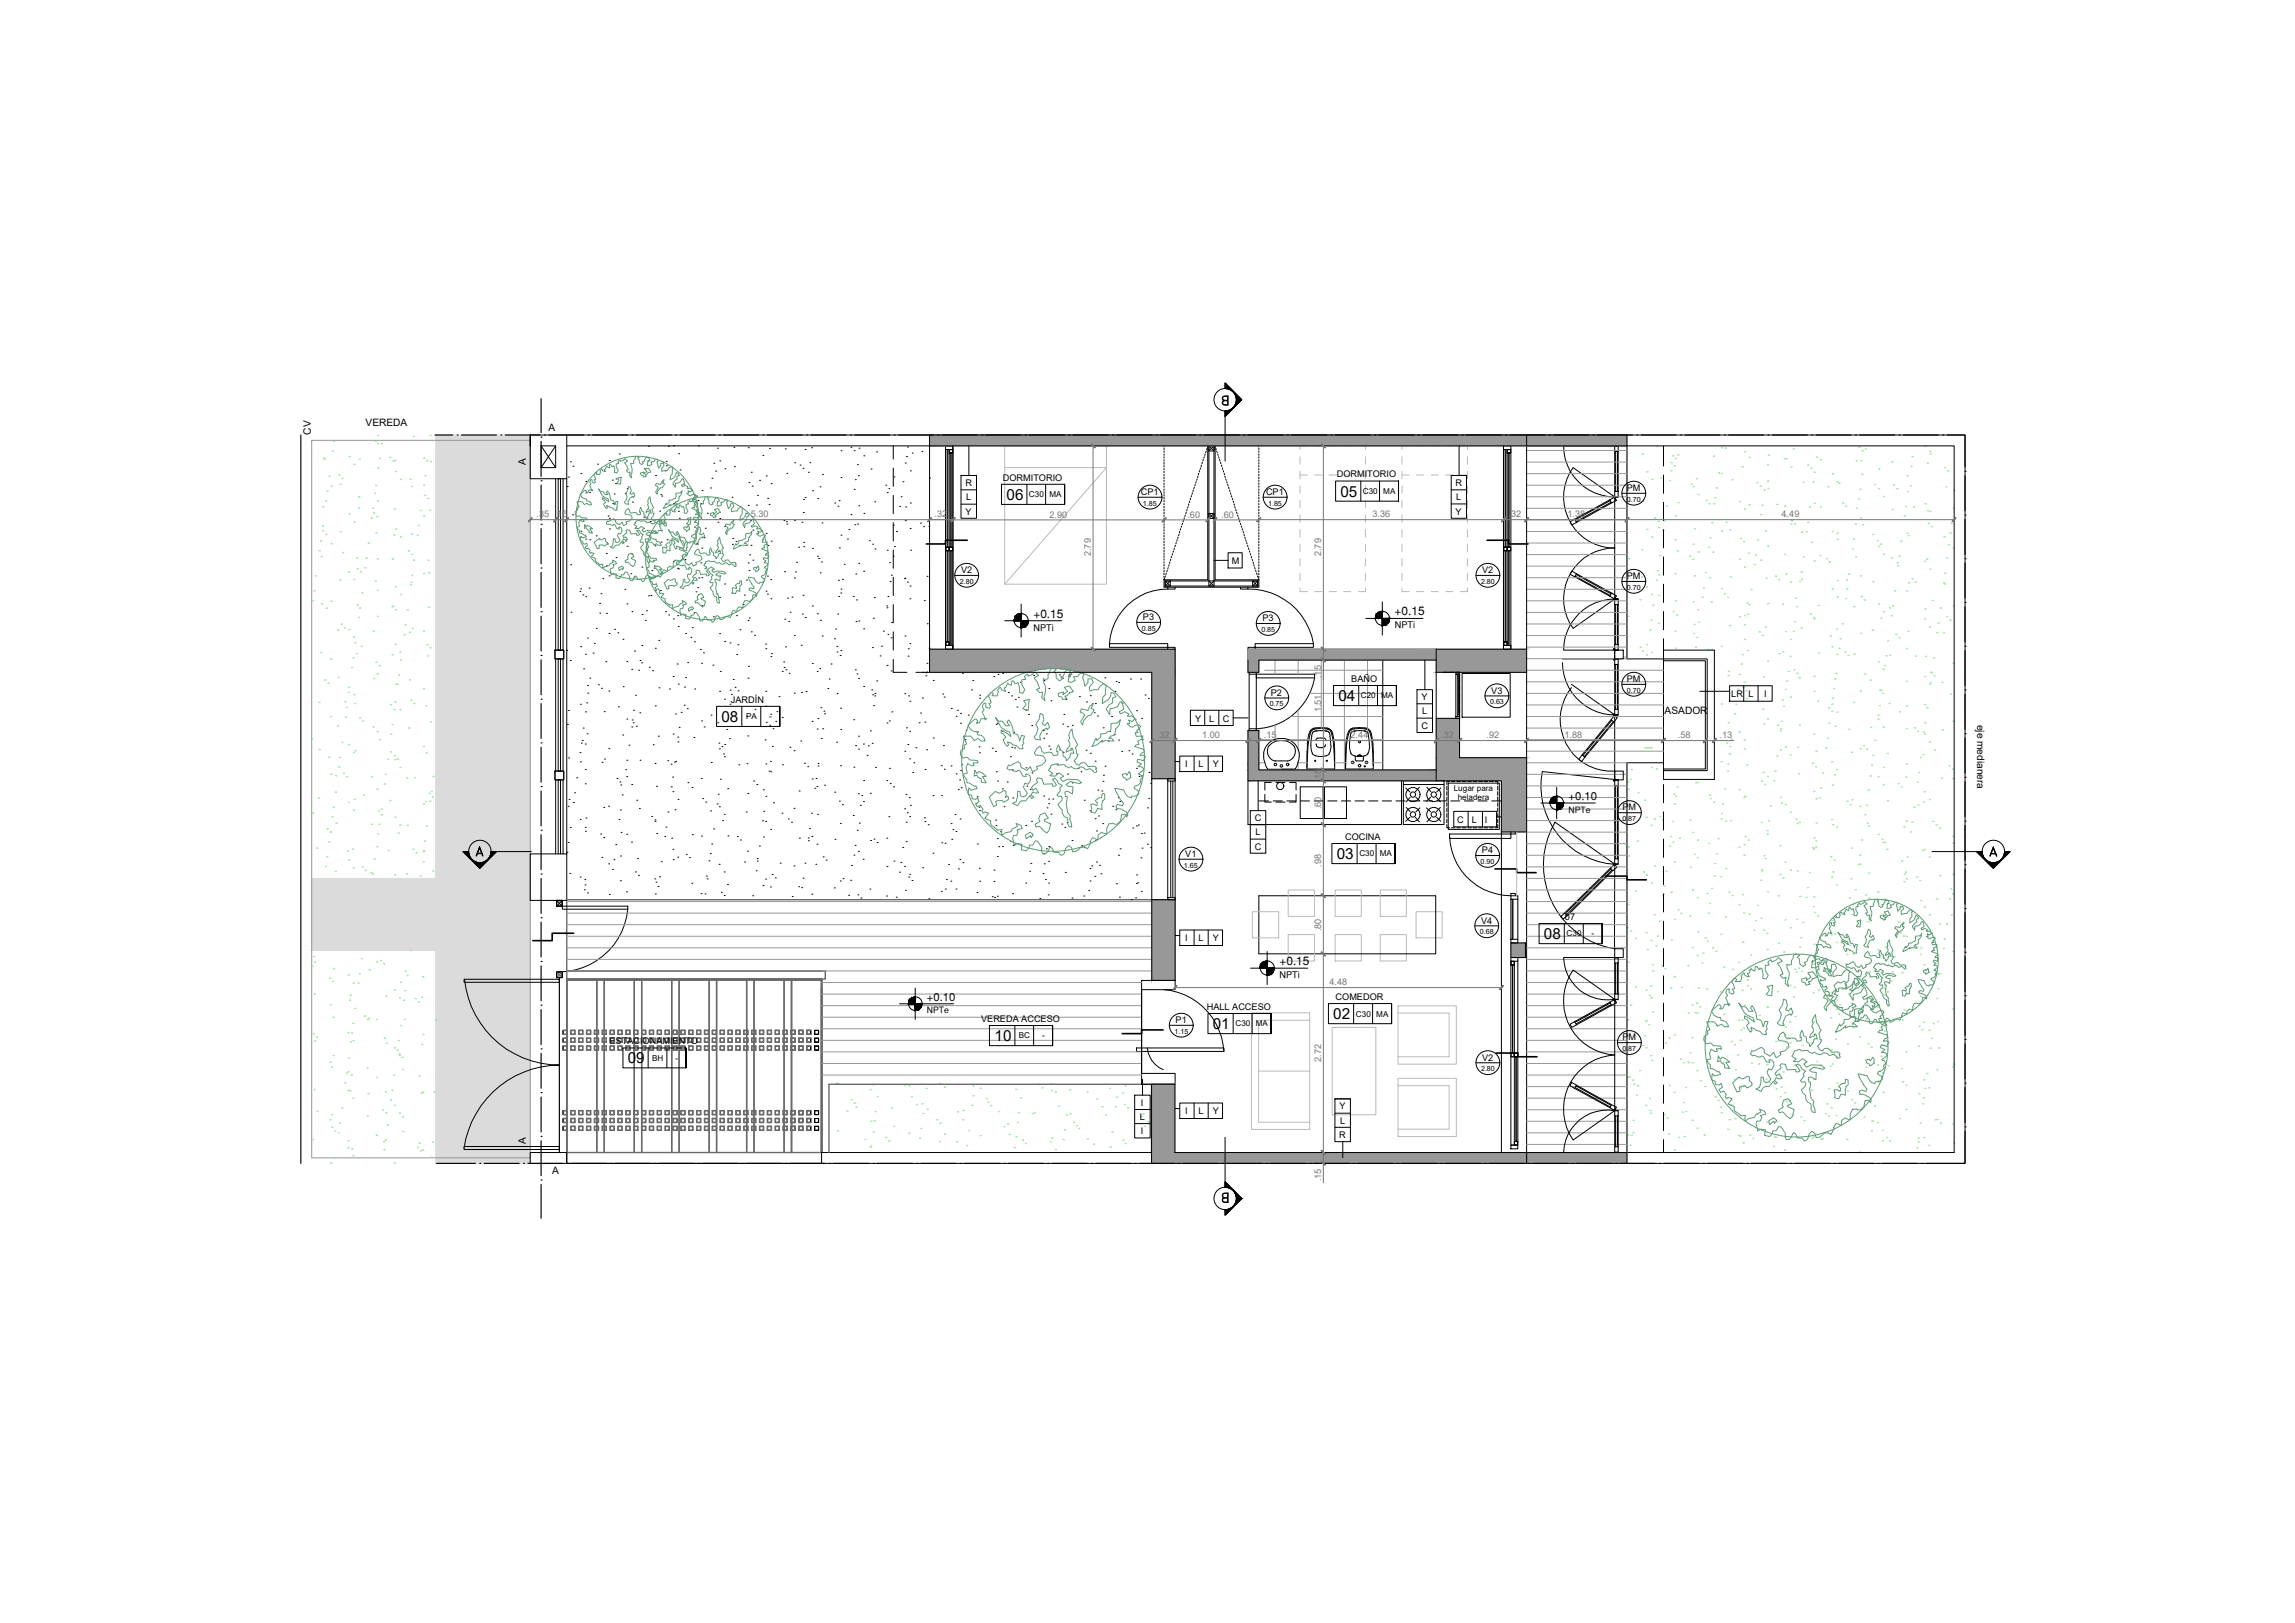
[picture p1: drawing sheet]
<svg xmlns="http://www.w3.org/2000/svg" width="420mm" height="297mm" viewBox="0 0 420 297" stroke-linecap="round" stroke-linejoin="round" font-family="sans-serif">
<defs><g id="words">
<g font-size="2.8">
<text x="184.3" y="91.5">06</text>
<text x="245.4" y="90.9">05</text>
<text x="245" y="128.3">04</text>
<text x="132.1" y="132.1">08</text>
<text x="244.7" y="157.2">03</text>
<text x="282.7" y="171.9">08</text>
<text x="182.1" y="190.5">10</text>
<text x="222" y="188.3">01</text>
<text x="244.1" y="186.5">02</text>
<text x="114.9" y="194.6">09</text>
</g>
<g font-size="2.2">
<text x="189.2" y="113.1">+0.15</text>
<text x="255.3" y="112.6">+0.15</text>
<text x="234.2" y="176.6">+0.15</text>
</g>
<g font-size="2.1">
<text x="287.1" y="146.5">+0.10</text>
<text x="169.7" y="183.2">+0.10</text>
</g>
<g font-size="1.9">
<text x="66.9" y="78">VEREDA</text>
<text x="56.9" y="79.6" transform="rotate(-90 56.9 79.6)">CV</text>
<text x="100.4" y="78.9">A</text>
<text x="96.3" y="85.2" transform="rotate(-90 96.3 85.2)">A</text>
<text x="304.8" y="130.7">ASADOR</text>
<text x="362" y="132.6" transform="rotate(90 362 132.6)">eje medianera</text>
<text x="96.3" y="209.4" transform="rotate(-90 96.3 209.4)">A</text>
<text x="101.1" y="215">A</text>
</g>
<g font-size="1.7">
<text x="176.7" y="89">R</text>
<text x="183.6" y="88">DORMITORIO</text>
<text x="244.7" y="87.4">DORMITORIO</text>
<text x="266.4" y="88.9">R</text>
<text x="297.8" y="89.9">PM</text>
<text x="176.8" y="94.2">Y</text>
<text x="176.9" y="91.6">L</text>
<text x="208.9" y="90.6">CP1</text>
<text x="231.8" y="90.6">CP1</text>
<text x="266.5" y="94.2">Y</text>
<text x="266.6" y="91.6">L</text>
<text x="175.9" y="104.9">V2</text>
<text x="225.5" y="103.2">M</text>
<text x="271.4" y="104.9">V2</text>
<text x="297.8" y="106">PM</text>
<text x="209.3" y="113.5">P3</text>
<text x="231.1" y="113.7">P3</text>
<text x="189.2" y="115.4">NPTi</text>
<text x="255.4" y="115">NPTi</text>
<text x="247.4" y="124.8">BAÑO</text>
<text x="297.8" y="124.8">PM</text>
<text x="133.8" y="128.6">JARDÍN</text>
<text x="232.7" y="127.3">P2</text>
<text x="260.3" y="128.1">Y</text>
<text x="260.3" y="130.8">L</text>
<text x="273" y="126.9">V3</text>
<text x="316.9" y="127.6">LR</text>
<text x="320.1" y="127.6">L</text>
<text x="323" y="127.6">I</text>
<text x="218.8" y="132.1">Y</text>
<text x="221.4" y="132.1">L</text>
<text x="223.9" y="132.1">C</text>
<text x="260.2" y="133.3">C</text>
<text x="217" y="140.4">I</text>
<text x="219.4" y="140.4">L</text>
<text x="222" y="140.4">Y</text>
<text x="297" y="148.3">PM</text>
<text x="229.7" y="150.3">C</text>
<text x="229.7" y="155.5">C</text>
<text x="229.8" y="152.9">L</text>
<text x="246.3" y="153.7">COCINA</text>
<text x="266.8" y="150.6">C</text>
<text x="269.5" y="150.6">L</text>
<text x="271.9" y="150.6">I</text>
<text x="217" y="156.8">V1</text>
<text x="271.3" y="156.2">P4</text>
<text x="217" y="172.3">I</text>
<text x="219.4" y="172.3">L</text>
<text x="222" y="172.3">Y</text>
<text x="271.1" y="169">V4</text>
<text x="286.5" y="168.3">07</text>
<text x="234.2" y="179">NPTi</text>
<text x="220.9" y="184.8">HALL ACCESO</text>
<text x="244.5" y="183">COMEDOR</text>
<text x="111.6" y="191.1">ESTACIONAMIENTO</text>
<text x="179.6" y="187">VEREDA ACCESO</text>
<text x="215.2" y="187.2">P1</text>
<text x="297" y="190.4">PM</text>
<text x="271.4" y="194.1">V2</text>
<text x="208.9" y="202.3">I</text>
<text x="217" y="203.9">I</text>
<text x="219.4" y="203.9">L</text>
<text x="222" y="203.9">Y</text>
<text x="245.2" y="203">Y</text>
<text x="208.7" y="205">L</text>
<text x="208.9" y="207.6">I</text>
<text x="245.2" y="208.3">R</text>
<text x="245.3" y="205.6">L</text>
</g>
<g font-size="1.7" fill="#767676">
<text x="98.2" y="94.7">.35 .15</text>
<text x="137.5" y="94.7">5.30</text>
<text x="171.1" y="94.7">.32</text>
<text x="192.2" y="94.7">2.90</text>
<text x="217.4" y="94.7">.60</text>
<text x="223.6" y="94.7">.60</text>
<text x="251.2" y="94.7">3.36</text>
<text x="276.2" y="94.7">.32</text>
<text x="287" y="94.7">1.38</text>
<text x="326.2" y="94.7">4.49</text>
<text x="199.7" y="101.8" transform="rotate(-90 199.7 101.8)">2.79</text>
<text x="241.9" y="101.8" transform="rotate(-90 241.9 101.8)">2.79</text>
<text x="241.9" y="124.1" transform="rotate(-90 241.9 124.1)">.15</text>
<text x="241.9" y="130.4" transform="rotate(-90 241.9 130.4)">1.51</text>
<text x="220.1" y="135.1">1.00</text>
<text x="231.4" y="135.1">.15</text>
<text x="247.3" y="135.2">2.44</text>
<text x="272.2" y="135.1">.92</text>
<text x="286.4" y="135.1">1.88</text>
<text x="307.2" y="135.1">.58</text>
<text x="314.8" y="135.1">.13</text>
<text x="241.9" y="143.1" transform="rotate(-90 241.9 143.1)">.15</text>
<text x="241.9" y="148.2" transform="rotate(-90 241.9 148.2)">.60</text>
<text x="241.9" y="158.6" transform="rotate(-90 241.9 158.6)">.98</text>
<text x="241.9" y="170.5" transform="rotate(-90 241.9 170.5)">.80</text>
<text x="243.4" y="180.3">4.48</text>
<text x="241.9" y="194.4" transform="rotate(-90 241.9 194.4)">2.72</text>
<text x="241.9" y="216.2" transform="rotate(-90 241.9 216.2)">.15</text>
</g>
<g font-size="1.6">
<text x="287.1" y="148.7">NPTe</text>
<text x="169.7" y="185.4">NPTe</text>
</g>
<g font-size="1.5">
<text x="188.4" y="91">C30</text>
<text x="192.1" y="91">MA</text>
<text x="249.5" y="90.4">C30</text>
<text x="253.2" y="90.4">MA</text>
<text x="136.6" y="131.6">PA</text>
<text x="140.8" y="131.6">-</text>
<text x="249.1" y="127.8">C20</text>
<text x="252.9" y="127.8">MA</text>
<text x="266.1" y="144.7">Lugar para</text>
<text x="266.9" y="146.5">heladera</text>
<text x="248.9" y="156.7">C30</text>
<text x="252.6" y="156.7">MA</text>
<text x="286.8" y="171.4">C30</text>
<text x="291.4" y="171.4">-</text>
<text x="186.5" y="190.1">BC</text>
<text x="190.8" y="190.1">-</text>
<text x="226.2" y="187.9">C30</text>
<text x="229.9" y="187.9">MA</text>
<text x="248.2" y="186">C30</text>
<text x="252" y="186">MA</text>
<text x="119.4" y="194.2">BH</text>
<text x="123.7" y="194.2">-</text>
</g>
<g font-size="1.3">
<text x="209.3" y="92.5">1.85</text>
<text x="232.2" y="92.5">1.85</text>
<text x="297.9" y="91.8">0.70</text>
<text x="175.7" y="106.8">2.80</text>
<text x="271.1" y="106.8">2.80</text>
<text x="297.9" y="107.9">0.70</text>
<text x="209" y="115.4">0.85</text>
<text x="230.9" y="115.6">0.85</text>
<text x="232.5" y="129.3">0.75</text>
<text x="272.8" y="128.9">0.63</text>
<text x="297.9" y="126.8">0.70</text>
<text x="297" y="150.3">0.87</text>
<text x="216.7" y="158.8">1.65</text>
<text x="271.1" y="158.1">0.90</text>
<text x="270.9" y="171">0.68</text>
<text x="215" y="189.2">1.15</text>
<text x="271.1" y="196.1">2.80</text>
<text x="297" y="192.3">0.87</text>
</g>
</g></defs>
<!-- layer: 00 gris ht 254 interior lotes -->
<g fill="#dbdbdb" stroke="#dbdbdb" stroke-width=".18">
<path d="M79.8 173.9h17.3z"/>
<path d="M97.1 173.9v39h-17.3zM79.8 173.9v39l17.3-39zM57.1 173.9h40z"/>
<path d="M57.1 173.9l40-13.1v13.1zM57.1 160.8v13.1l40-13.1z"/>
<path d="M97.1 79.6v81.2h-17.3zM79.8 79.6v81.2l17.3-81.2z"/>
</g>
<!-- layer: 00 veredas -->
<path d="M57.1 80.6h40v131.3h-40z" fill="none" stroke="#989898" stroke-width=".18"/>
<!-- layer: equipamiento -->
<g fill="none" stroke="#000" stroke-width=".18">
<path d="M231.3 137.8a3.3 3.3 0 0 1 3.3-2.6 3.3 3.3 0 0 1 3.2 2.6M231.4 137.8v.7M232.3 136.5a1.93 1.93 0 0 0 .8 2.7M232.3 136.5a3.1 3.1 0 0 1 4.6 0M233.1 139.2l.4 .1M236.9 136.5a1.85 1.85 0 0 1-1.2 2.8h-2.3M237.9 137.8a5 5 0 0 1-.8 3h-5l-.5-.9-.3-1.4M239.3 137.5v3.2h5v-3.2M239.4 136.2l-.1 1.3M239.5 136.2l-.2 4.3M239.6 134.3l-.3 1.9M239.8 133.9l-.1 .4"/>
<path d="M239.9 134.4l-.4 1.8M240 136.4l.3 1.5M240.2 134.7l-.2 1.7M240.3 137.9a2.56 2.56 0 0 0 3.1 0M240.3 134.2l-.2 .5M240.3 133.6h.1M240.3 133.6l-.3 .2-.2 .6M240.3 134.1v.1M240.3 134h.1M240.5 133.9l-.1 .1M240.6 133.2l-.5 .4-.3 .3M240.6 133.5l-.3 .1"/>
<path d="M240.6 133.4h-.1M240.9 133.4h-.3M240.9 133.4h1.8M240.9 133.8h.1M240.9 133.8l-.4 .1M241 133.8h1.7M241 136.1v.4M241 136.5l.3 .2M241.3 135.1l-.4 .4M241.3 135.1h1.1M241.3 136.7l.5 .1 .6-.1M241.8 133.2h.1"/>
<path d="M241.8 133.2l-1.2 .1M241.8 138.5h.1M241.9 133.2l1.2 .1M242.4 135.1l.3 .4M242.7 136.3l-.3 .4M242.7 133.8h.1M242.7 133.8h.2M242.8 133.4h.2M242.9 133.8l.4 .2M243 133.4l.3 .2M243 133.2l.4 .2M243.3 134h.1"/>
<path d="M243.3 134.1l.1 .1M243.4 133.6l.3 .4M243.4 134.2l.1 .5M243.4 133.4l.5 .5M243.5 134.7l.1 1.7M243.7 136.4l-.1 .8-.2 .7M243.7 133.9l.4 2.3M243.8 133.9l.4 1.5 .1 2.1M244.1 136.2l.2 4M246.3 137.5v3.2h5.1v-3.2M246.5 136.2l-.2 4.3M246.7 134.3l-.4 3.2"/>
<path d="M246.9 134.4l-.4 1.8M246.9 133.9l-.2 .4M247 133.9l-.1 .5M247.2 134.7a5.5 5.5 0 0 0 .1 3.1M247.3 137.8v.1M247.3 137.9l.1 .1M247.3 134.2l-.1 .5M247.4 133.6h.1M247.4 133.6l-.4 .4M247.4 134l-.1 .2M247.4 138l.6 .3 .9 .2M247.5 133.9l-.1 .1"/>
<path d="M247.6 133.5l-.2 .1M247.7 133.2l-.4 .2-.4 .5M247.7 133.3l1.2-.1 1.2 .1M247.7 133.4h-.1M248 133.4h-.3M248 133.4h1.8M248 133.8h.1M248.1 138.4v.7M248.5 138.4l.4-.3 .4 .3M248.6 138.4a.32 .32 0 0 1 .6 0M248.9 138.5h.1M249.6 138.4l-.1 .8-1.2 .1-.1-.2"/>
<path d="M249.8 133.8h.1M249.8 133.8l-1.5-.1-.8 .2M249.8 133.8l.4 .1M249.8 133.4h.3M250.1 133.4l.3 .2M250.1 133.2l.6 .4 .2 .3M250.2 133.9l.2 .1M250.4 134l.1 .2M250.4 133.6l.3 .2 .2 .6M250.4 134.2l.2 .5M250.4 137.9a1.63 1.63 0 0 1-1.5 .6M250.5 134.7l.2 1.7"/>
<path d="M250.7 136.4v.8l-.3 .7M250.9 134.4l.3 1.8M250.9 133.9l.2 .4M251.1 134.3l.3 3.2M251.2 136.2l.2 4M253.2 120.8v20.1M267.7 123.3h8.8v8h-8.8zM228.5 142.9v8h28.1v-8M238 144h4.2v5.8h-4.2zM242.2 140.7v.1M242.5 144h4v5.8h-4zM256.9 142.9h7.5v8h-7.5z"/>
<path d="M256.9 143.6h7.5M257.3 144.2l.8 .7M257.4 147.8l.7 .7M258.1 149.6l-.8 .7M258.1 146l-.7 .8M259.1 149.6l.7 .8M259.2 145.9l.8 .7M259.8 144.1l-.7 .8M260 147.9l-.8 .7M261.2 147.9l.7 .7M261.2 144.1l.8 .8M261.9 145.9l-.7 .7"/>
<path d="M262 149.6l-.8 .8M263 146l.7 .8M263 149.6l.8 .7M263.7 147.8l-.7 .7M263.8 144.2l-.8 .7M264.9 150.9v.6h.5M264.9 143.9v.7M264.9 144.9v.7M264.9 145.9v.7M264.9 146.9v.7M264.9 147.9v.7M264.9 148.9v.7"/>
<path d="M264.9 149.9v.7M265.1 143.3h9.4v8.5h-9.4zM265.4 143h-.5v.6M265.7 151.5h.7M265.7 143h.7M266.7 151.5h.7M266.7 143h.7M267.7 151.5h.7M267.7 143h.7M268.7 151.5h.7M268.7 143h.7M269.7 151.5h.7"/>
<path d="M269.7 143h.7M270.7 151.5h.7M270.7 143h.7M271.7 151.5h.7M271.7 143h.7M272.7 151.5h.7M272.7 143h.7M273.7 143h.5v.6M274.2 150.9v.6h-.5M274.2 143.9v.7M274.2 144.9v.7M274.2 145.9v.7"/>
<path d="M274.2 146.9v.7M274.2 147.9v.7M274.2 148.9v.7M274.2 149.9v.7M230.5 163.9h32.3v10.7h-32.3z"/>
<circle cx="233.5" cy="139.9" r=".23"/>
<circle cx="235.7" cy="139.9" r=".23"/>
<circle cx="240.8" cy="139.2" r=".11"/>
<circle cx="242.9" cy="139.2" r=".11"/>
<circle cx="247.6" cy="139.5" r=".23"/>
<circle cx="248.9" cy="135.8" r=".19"/>
<circle cx="250.2" cy="139.5" r=".23"/>
<circle cx="234.6" cy="140.2" r=".23"/>
<circle cx="248.9" cy="140.1" r=".23"/>
<circle cx="249.8" cy="140.3" r=".11"/>
<circle cx="258.7" cy="145.4" r="1.29"/>
<circle cx="258.7" cy="149.1" r="1.29"/>
<circle cx="258.7" cy="149.1" r=".49"/>
<circle cx="258.7" cy="145.4" r=".49"/>
<circle cx="262.5" cy="149.1" r="1.29"/>
<circle cx="262.5" cy="145.4" r="1.29"/>
<circle cx="262.5" cy="145.4" r=".49"/>
<circle cx="262.5" cy="149.1" r=".49"/>
</g>
<!-- layer: 00 plantas carpinteria -->
<g fill="none" stroke="#000" stroke-width=".18">
<path d="M173.1 81.6h1.4v.7h-1.4zM173.1 81.6h1.2M173.4 82.3v17.8M173.5 82.3v17.8M173.8 82.9v-.6h.6v.6h-.6h.6M173.8 82.3v35.8M173.8 82.3h.6v.6h-.6zM174.1 82.9v17.2M275.3 81.6h1.3v.7h-1.3zM275.5 82.3v17.8M275.7 82.3v17.8M275.9 82.9v-.6h.7v.6h-.7h.7"/>
<path d="M275.9 82.3v35.8M276 82.3h.6v.6h-.6zM276.2 82.9v17.2M276.3 82.9v17.2M173.1 100.1h.7v.7h-.7v-.7h1.3v.7h-1.3M173.2 100.1h.5v.7h-.5zM173.4 100.8v16.7M173.5 100.8v16.7M173.8 100.1h.6h-.6v.7h.6h-.6zM174.1 100.8v17.3M174.4 100.1v.7M275.3 118.1h1.3v.7h-1.3z"/>
<path d="M275.3 118.1h1.3M275.3 100.1h.6v.7h-.6v-.7h1.3v.7h-1.3M275.3 117.5v.6h.6v-.6h-.6h.6M275.3 100.1h.6v.7h-.6zM275.3 117.5h.6v.6h-.6zM275.5 100.8v16.7M275.7 100.8v16.7M275.9 100.1h.7h-.6v.7h.6h-.7zM276.2 100.8v17.3M276.3 100.8v17.3M276.6 100.1v.7M266.5 123h.7v.4h-.7z"/>
<path d="M266.5 131.1h.7v.4h-.7zM266.9 130.8h.3v.3h-.3zM266.9 123.4h.3v.3h-.3zM266.9 123.7v7.1M267 123.7v7.1M267.2 123.7v7.1M213.8 142.5h1.3v.4h-1.3zM213.8 142.5v22.2M214.3 142.9v21.4M214.7 142.9v21.4M215.1 142.5v22.2M213.8 164.3h1.3v.4h-1.3z"/>
<path d="M276.6 176.6v-.7h.6v.7h-.6h.6v32.3h.7h-.7v.7h.7v-16.2h-.7v-.7M276.6 175.2h1.3v.7h-1.3zM276.6 163.9h1.3v.7h-1.3zM276.6 171.9h1.3v.7h-1.3zM276.6 176v16.7h.6M276.6 176h.6v.6h-.6zM276.9 164.6v7.3M276.9 176.6v16.1M277 164.6v7.3M276.6 192.8h.6v.6h-.6zM277.2 192.7h-.6v.7h.6M277.2 192.8h.6v.6h-.6z"/>
<path d="M277.2 192.7h.7v.7h-.7zM277.5 193.4v15.5M277.6 193.4v15.5M276.6 209.6h1.3v.7h-1.3zM276.6 209.6h.7M277.2 208.9h.6v.6h-.6z"/>
</g>
<!-- layer: carpinteria 01 -->
<g fill="none" stroke="#000" stroke-width=".18">
<path d="M101.7 87.6v31.4M102.2 87.6h.4v31.4h-.4zM103.1 87.6v31.4M103.8 87.6v68.7M103.8 89.1h.1M104.1 87.3h.1M104.4 84.5h.1M104.8 94.2h.1M104.9 85.3h.1M106.3 86.7h.1M106.3 97.2h.1M106.4 95.1h.1"/>
<path d="M107.2 98.7h.1M107.3 88.1h.1M107.9 90.1h.1M108 98.8h.1M109.1 98.1h.1M109.4 84.9h.1M109.7 98.7h.1M111.2 99.6h.1M111.3 94.4h.1M111.5 85.6h.1M111.5 84.3h.1M111.5 94.9h.1"/>
<path d="M111.6 96.8h.1M112.1 87.9h.1M112.2 92.2h.1M112.4 90.4h.1M112.7 88.5h.1M112.8 87.7h.1M113.4 83.1h.1M114.5 90.3h.1M114.5 99h.1M114.8 89.4h.1M114.8 100h.1M115.7 90.9h.1"/>
<path d="M115.8 91.9h.1M117.9 94.6h.1M118 85.8h.1M118.4 94.8h.1M118.7 81.7h.1M119 95.4h.1M119.9 99.9h.1M120 87h.1M120 97.6h.1M120.5 95.3h.1M120.8 93.5h.1M121 90.5h.1"/>
<path d="M121 99.2h.1M121.2 90.8h.1M121.5 84.7h.1M121.8 86.2h.1M122 84.4h.1M122 85.2h.1M122.1 98.8h.1M122.3 81.7h.1M123.3 81.6h.1M123.3 92.1h.1M124.2 93.6h.1M124.2 83h.1"/>
<path d="M124.4 94.9h.1M124.5 86h.1M125.1 88.6h.1M127.5 90.8h.1M127.6 99.4h.1M127.8 91.6h.1M127.8 81.6h.1M128.4 92.2h.1M128.5 89.8h.1M128.9 98.4h.1M129.1 96.7h.1M129.5 93.9h.1"/>
<path d="M130.1 89.3h.1M130.3 87.5h.1M130.7 84.8h.1M130.9 95.1h.1M131 86.2h.1M131.4 82h.1M131.4 95.6h.1M131.8 84.4h.1M131.8 94.9h.1M132.7 96.3h.1M132.7 85.8h.1M134 91h.1"/>
<path d="M134.1 99.6h.1M134.2 98.5h.1M134.4 81.9h.1M134.5 85.4h.1M134.7 99.1h.1M137 81.9h.1M137 92.5h.1M137.1 88.3h.1M137.4 95.3h.1M137.5 99.8h.1M137.5 86.4h.1M137.7 89h.1"/>
<path d="M137.8 97h.1M138.5 92.4h.1M138.7 90.7h.1M139.1 87.9h.1M139.7 83.3h.1M140.3 97.6h.1M140.3 87.1h.1M140.5 91.2h.1M140.6 99.9h.1M140.8 92.3h.1M140.9 82.1h.1M141.2 88.5h.1"/>
<path d="M141.2 99h.1M143.5 95.3h.1M143.8 82.2h.1M144 95.5h.1M144.1 86.6h.1M144.1 95.9h.1M145.5 95.2h.1M145.5 84.7h.1M146.5 85.1h.1M146.8 95.6h.1M147 85.7h.1M147.1 93.8h.1"/>
<path d="M147.1 91.4h.1M147.2 99.3h.1M147.4 82.3h.1M147.4 91h.1M148 86.4h.1M148.3 84.7h.1M148.6 81.9h.1M148.8 89.8h.1M149.7 91.3h.1M150.1 89.1h.1M150.5 95.7h.1M150.6 86.9h.1"/>
<path d="M152.8 92.1h.1M153.4 92.7h.1M153.6 91.6h.1M154 82.5h.1M154 87.4h.1M154 97.9h.1M155.2 98.7h.1M155.4 96.9h.1M155.8 94.2h.1M155.8 81.9h.1M156.4 89.6h.1M156.4 82.5h.1"/>
<path d="M156.5 96h.1M156.6 87.8h.1M157 85h.1M157 95.9h.1M157.1 87.1h.1M157.2 92.6h.1M157.3 82h.1M158.2 83.4h.1M158.2 94h.1M159.2 99h.1M159.5 85.8h.1M159.8 99.6h.1"/>
<path d="M160.1 91.8h.1M160.5 82.7h.1M162.2 88.8h.1M162.4 90.2h.1M162.7 89.4h.1M163.5 96.1h.1M163.7 87.3h.1M164.1 97.3h.1M164.7 92.7h.1M165 90.9h.1M165.3 88.2h.1M165.7 84.7h.1"/>
<path d="M165.7 95.3h.1M165.8 92.8h.1M165.9 83.6h.1M166.2 81.8h.1M166.6 96.7h.1M166.7 92.1h.1M166.7 86.2h.1M167 82.9h.1M168.5 95.7h.1M168.8 82.6h.1M169.1 96.4h.1M170.1 96.3h.1"/>
<path d="M170.2 87.5h.1M173.1 82.2v36.6M174.5 82.2v36.6M221.1 81.6v24.5h-8v1.4h17.4v-1.4h-8v-24.5M221.3 81.6h.9v.9h-.9zM221.3 94h.9v.9h-.9zM221.3 94l.9 .9M222.2 81.6v24.7M222.2 82.5l-.9-.9v24.7M222.2 81.6l-.9 .9M222.2 94l-.9 .9M275.3 82.2v36.6"/>
<path d="M276.6 82.2v36.6M287.4 95.5l.9-.5 .3 .6-.9 .5zM294.7 91.5l.9-.5 .3 .6-.9 .5zM294.7 91.5l-6.4 3.5M294.8 91.6l-6.4 3.6M294.9 91.9l-6.4 3.5M295 92.1l-6.4 3.5M295.6 91h.1M295.6 91l.3 .6M295.6 91h.6h-.6M295.6 81.6h.6v1h-.6zM295.6 89.9h.6v1.1h-.6z"/>
<path d="M295.6 81.6h.6zM295.6 82.6v7.3M295.8 82.6v7.3M296.1 82.6v7.3M296.2 82.6v7.3M101.6 119h1.6v1.6h-1.6zM103.8 119h.1M104.5 103.4h.1M104.5 112h.1M106.2 108.2h.1M106.3 107.8h.1M106.3 118.3h.1"/>
<path d="M106.7 108.9h.1M107.2 119.7h.1M107.2 109.2h.1M107.5 116.8h.1M107.9 107.6h.1M108.6 119.5h.1M108.8 117.8h.1M109.2 115h.1M109.8 110.4h.1M109.8 112.2h.1M110 108.7h.1M110.4 105.9h.1"/>
<path d="M111 103.6h.1M111 101.3h.1M111 112.3h.1M111.5 105.4h.1M111.5 115.9h.1M112.5 115.2h.1M112.8 102.1h.1M113.1 115.8h.1M114 117h.1M114.4 107.9h.1M114.8 110.5h.1M115.5 105h.1"/>
<path d="M115.7 101.4h.1M115.7 112h.1M116.1 105.6h.1M116.2 119.2h.1M117.5 103.8h.1M117.5 118.1h.1M117.6 112.5h.1M118.2 113.5h.1M118.4 111.8h.1M118.7 109h.1M119.2 109h.1M119.3 104.4h.1"/>
<path d="M119.6 102.6h.1M120 108.1h.1M120 118.6h.1M120.6 117.2h.1M120.9 108.1h.1M121.8 112h.1M122.4 112.6h.1M123.3 102.7h.1M123.3 113.3h.1M124 104h.1M124.1 112.7h.1M124.2 114.7h.1"/>
<path d="M124.2 104.1h.1M124.8 101.8h.1M125.4 102.4h.1M125.5 115.9h.1M126.5 116.7h.1M126.7 114.9h.1M127.1 112.1h.1M127.1 117.5h.1M127.4 108.3h.1M127.7 107.6h.1M127.9 105.8h.1M128.2 118.9h.1"/>
<path d="M128.3 103h.1M128.5 100.3h.1M128.5 110.9h.1M128.5 105.7h.1M128.8 119.5h.1M130.6 104.2h.1M130.6 112.9h.1M131.2 108.7h.1M131.7 116h.1M131.7 109.3h.1M131.8 105.4h.1M132.7 106.9h.1"/>
<path d="M132.7 117.4h.1M133.6 117.7h.1M134 108.5h.1M134.8 112.7h.1M134.9 119.8h.1M135.1 118h.1M135.5 115.3h.1M136.1 110.6h.1M136.3 108.9h.1M136.7 106.2h.1M136.9 113.6h.1M137 103h.1"/>
<path d="M137.1 104.4h.1M137.2 113.1h.1M137.2 101.5h.1M137.5 115.6h.1M137.8 102.5h.1M138.1 116.3h.1M140.2 117.9h.1M140.2 118.7h.1M140.3 108.2h.1M140.5 108.7h.1M140.5 105.4h.1M141.1 106.1h.1"/>
<path d="M141.1 109.6h.1M141.2 119.6h.1M143.6 104.6h.1M143.7 113.3h.1M143.8 118.4h.1M144.2 109.5h.1M144.4 113.8h.1M144.7 112h.1M145 109.3h.1M145.4 116.3h.1M145.5 105.8h.1M145.6 104.7h.1"/>
<path d="M145.8 102.9h.1M146.2 100.1h.1M146.7 118.1h.1M146.9 112.4h.1M147 109h.1M147.2 100.1h.1M147.4 113h.1M148.7 110.9h.1M148.8 100.4h.1M149.6 101.8h.1M149.6 112.3h.1M149.9 102.2h.1"/>
<path d="M150.2 104.8h.1M150.2 113.5h.1M150.4 102.9h.1M150.5 116.4h.1M152.8 116.9h.1M153 115.1h.1M153.2 118.3h.1M153.2 119.3h.1M153.4 112.4h.1M153.5 106.2h.1M153.5 109.2h.1M153.7 100.3h.1"/>
<path d="M153.8 120h.1M153.9 108.5h.1M153.9 119.1h.1M154 107.8h.1M154.2 106h.1M154.6 103.3h.1M156.2 109.2h.1M156.7 105.1h.1M156.7 113.7h.1M156.8 109.8h.1M157.2 103.1h.1M157.2 113.7h.1"/>
<path d="M158.1 104.5h.1M158.1 115.1h.1M159.7 118.5h.1M159.9 113.1h.1M160.1 109.4h.1M160.2 100.5h.1M161.4 118.3h.1M161.7 115.5h.1M162.3 110.9h.1M162.4 111.2h.1M162.4 100.7h.1M162.6 109.2h.1"/>
<path d="M162.6 116.1h.1M162.9 103h.1M162.9 106.4h.1M163.2 116.7h.1M163.2 105.3h.1M163.2 113.9h.1M163.5 101.8h.1M163.7 100h.1M165.6 105.9h.1M165.7 105.8h.1M165.7 116.4h.1M166.1 106.5h.1"/>
<path d="M166.3 118.7h.1M166.6 109.6h.1M166.6 117.8h.1M166.6 107.3h.1M166.7 100.7h.1M169.2 109.9h.1M169.7 105.5h.1M169.8 114.2h.1M170.1 118.6h.1M173.1 118.1h1.4v.7h-1.4zM173.1 118.1h1.4M173.1 117.5h.7v.6h-.7z"/>
<path d="M173.2 117.5h.5v.6h-.5zM203.1 117.8h10.7v.7h-10.7zM213.3 106.3h.9v1h-.9zM213.3 107.3h17M213.3 106.3h8M213.3 106.3v1M213.3 106.3l.9 1M213.8 107.8a10.6 10.6 0 0 0-10.7 10M213.8 107.5v.3h1.3v-.3M213.8 118.8v-.3h1.3v.3M214.2 106.3l-.9 1M221.3 106.3h.9v1h-.9z"/>
<path d="M221.3 106.3l.9 1M222.2 106.3h8.1M222.2 106.3l-.9 1M227.1 107.5v.3h1.4v-.3M228.5 107.8a11.9 11.9 0 0 1 12 10M228.5 118.8v-.3h1.3v.3M229.3 106.3h1v1h-1zM229.3 106.3l1 1M229.8 117.8h10.7v.7h-10.7zM230.3 106.3v1M230.3 106.3l-1 1M287.7 104.5l.9 .5-.3 .6-.9-.5z"/>
<path d="M288.3 105.6l6.4 3.5M288.4 105.4l6.4 3.6M288.5 105.1l6.4 3.6M288.6 105l6.4 3.5M295 108.5l.9 .5-.3 .6-.9-.5zM295.6 119v.7zM295.6 119.9v.7zM295.6 109.6h.1M295.6 118h.6v1h-.6zM295.6 109.6h.6v1h-.6zM295.6 110.6v7.4M295.8 110.6v7.4"/>
<path d="M295.9 109l-.3 .6M296.1 110.6v7.4M296.2 109.6h-.6h.6M296.2 119h-.6h.6M296.2 110.6v7.4M101.7 120.6v20.5M102.2 120.6h.4v20.5h-.4zM103.1 120.6v20.5M103.9 132.6h.1M104.1 130h.1M104.1 138.7h.1M104.4 120.9h.1"/>
<path d="M106.2 137.7h.1M106.3 128.9h.1M106.3 139.4h.1M106.4 136h.1M106.6 135.5h.1M106.8 133.3h.1M106.8 122.4h.1M107.1 136.2h.1M107.2 130.3h.1M107.4 128.6h.1M107.5 134.3h.1M107.6 125.5h.1"/>
<path d="M107.6 126.9h.1M108 124.1h.1M109.6 125.3h.1M110.1 126h.1M110.2 139.5h.1M110.6 130.2h.1M110.7 138.9h.1M110.9 121.1h.1M111.5 126.5h.1M111.5 137h.1M113.2 129.4h.1M114 134.5h.1"/>
<path d="M114.1 125.7h.1M114.8 139.1h.1M114.8 121.1h.1M114.8 131.6h.1M115.1 136.4h.1M115.7 122.5h.1M115.7 133h.1M115.7 131.8h.1M115.9 132.3h.1M116 130h.1M116.3 127.2h.1M116.5 132.9h.1"/>
<path d="M116.9 122.7h.1M117.1 130.5h.1M117.2 139.1h.1M117.2 120.9h.1M117.5 121.3h.1M118.9 122.1h.1M119.5 122.8h.1M119.6 136.3h.1M119.9 139.7h.1M120 129.2h.1M120.5 134.7h.1M120.6 125.9h.1"/>
<path d="M122.3 139.2h.1M122.6 126.1h.1M122.9 139.9h.1M123.2 123.8h.1M123.2 134.4h.1M123.5 139.5h.1M123.7 130.7h.1M123.7 139.3h.1M124 121.5h.1M124.1 134.9h.1M124.1 135.8h.1M124.2 125.2h.1"/>
<path d="M124.3 133.1h.1M124.7 130.4h.1M125.3 129.1h.1M125.3 125.8h.1M125.5 124h.1M125.8 129.7h.1M125.9 121.3h.1M127 135h.1M127.2 126.1h.1M128.4 121.4h.1M128.4 131.9h.1M128.9 133h.1"/>
<path d="M130.2 130.9h.1M130.2 139.6h.1M130.5 121.7h.1M131.6 136h.1M131.7 137.1h.1M131.7 126.5h.1M131.9 122.9h.1M132.2 136.6h.1M132.5 138h.1M132.6 128h.1M132.6 138.5h.1M132.7 136.3h.1"/>
<path d="M133.1 133.5h.1M133.6 135.2h.1M133.6 128.9h.1M133.7 126.3h.1M133.9 127.1h.1M134.2 124.4h.1M134.6 125.8h.1M135.1 126.4h.1M135.3 140h.1M136.7 131.1h.1M136.7 139.8h.1M136.9 134.7h.1"/>
<path d="M136.9 124.1h.1M137 121.9h.1M138.2 129.8h.1M140.1 135.4h.1M140.2 126.5h.1M140.2 129.3h.1M140.2 139.8h.1M140.9 132.7h.1M141.1 139.3h.1M141.1 130.7h.1M141.1 120.2h.1M141.4 136.6h.1"/>
<path d="M141.5 133.4h.1M142 132h.1M142.2 130.2h.1M142.6 127.5h.1M143.2 131.3h.1M143.2 122.9h.1M143.3 140h.1M143.5 121.1h.1M143.6 122.2h.1M143.9 122.6h.1M144.5 123.2h.1M144.6 136.8h.1"/>
<path d="M145.4 137.4h.1M145.4 126.9h.1M146.6 135.6h.1M146.7 126.7h.1M147.3 139.7h.1M147.6 126.6h.1M148.7 132h.1M148.7 121.4h.1M149.6 122.9h.1M149.6 133.4h.1M149.7 131.5h.1M149.8 139.7h.1"/>
<path d="M150.1 122.4h.1M150.3 129.5h.1M150.4 135.2h.1M150.6 133.4h.1M150.8 130.2h.1M151 130.6h.1M151.6 126h.1M151.8 124.3h.1M152.1 121.5h.1M153.2 135.8h.1M153.2 126.9h.1M153.9 129.6h.1"/>
<path d="M153.9 133.5h.1M156.3 131.7h.1M156.6 122.6h.1M156.6 136.5h.1M156.9 123.3h.1M157.2 124.2h.1M157.2 134.7h.1M157.2 137.1h.1M158.1 136.2h.1M158.1 125.6h.1M158.7 138.2h.1M159 136.5h.1"/>
<path d="M159.3 133.8h.1M159.6 126.3h.1M159.7 136h.1M159.8 127.2h.1M159.9 129.1h.1M160.1 127.4h.1M160.2 126.9h.1M160.5 124.6h.1M161.1 120h.1M162.4 121.8h.1M162.4 132.3h.1M162.8 131.9h.1"/>
<path d="M163.2 122.8h.1M163.3 130.3h.1M165.7 126.9h.1M165.7 137.5h.1M165.9 133.2h.1M166.2 136.3h.1M166.2 120.1h.1M166.3 127.4h.1M166.5 138.9h.1M166.5 133.8h.1M166.6 128.3h.1M167.3 139.6h.1"/>
<path d="M167.7 136.8h.1M168.3 132.3h.1M168.5 130.5h.1M168.9 127.7h.1M169 123h.1M169.3 132.2h.1M169.5 123.1h.1M169.5 123.7h.1M169.6 137.2h.1M169.7 123h.1M169.7 121.4h.1M170.9 124.5h.1"/>
<path d="M170.9 135.1h.1M172.6 127h.1M172.7 136.5h.1M172.8 127.6h.1M174.2 129.7h.1M175 131.1h.1M175.3 130h.1M175.9 132.4h.1M175.9 130.6h.1M176 140h.1M176.2 123.2h.1M176.7 135.4h.1"/>
<path d="M176.9 133.6h.1M177.2 130.9h.1M177.8 126.3h.1M178.1 124.5h.1M178.9 134h.1M179.2 136.7h.1M179.3 137.8h.1M179.4 127.8h.1M179.4 127.2h.1M181.7 136.9h.1M181.9 123.8h.1M182.2 137.5h.1"/>
<path d="M182.4 132.6h.1M182.6 132.4h.1M182.7 123.4h.1M183.6 123.3h.1M183.6 133.8h.1M184.6 126.7h.1M185 138.5h.1M185.2 127.4h.1M185.3 136.8h.1M185.6 134h.1M185.8 136.9h.1M185.9 128h.1"/>
<path d="M186.2 129.4h.1M186.4 127.6h.1M186.8 124.9h.1M187.8 130h.1M188.3 130.8h.1M188.9 132.8h.1M189.2 123.6h.1M191 133.7h.1M191.1 135.1h.1M191.1 124.6h.1M191.6 134.3h.1M192 126h.1"/>
<path d="M192 136.6h.1M192.3 137.1h.1M192.4 128.3h.1M193.6 139.9h.1M194 137.1h.1M194 123.5h.1M194.5 124.1h.1M194.6 132.5h.1M194.6 137.7h.1M194.8 130.8h.1M195.2 128h.1M195.4 133h.1"/>
<path d="M195.7 123.9h.1M195.7 123.4h.1M196.3 132.7h.1M197.6 127.5h.1M198.8 137.3h.1M198.9 128.5h.1M199.6 127.3h.1M199.6 137.9h.1M200.3 130.5h.1M200.5 139.3h.1M200.5 128.8h.1M200.9 131h.1"/>
<path d="M202 133.2h.1M202.3 124.1h.1M202.9 135.6h.1M203.2 133.9h.1M203.5 131.1h.1M204 134.4h.1M204.1 126.5h.1M204.3 124.7h.1M204.8 124.9h.1M204.8 135.5h.1M205.4 137.5h.1M205.4 128.7h.1"/>
<path d="M206.7 137.4h.1M207 124.3h.1M207.3 138h.1M208.1 130.1h.1M208.5 133.5h.1M208.8 124.3h.1M209 131.5h.1M209.6 127.2h.1M210.2 127.8h.1M228.7 123v.4h1.3v-.4M228.7 133.7v-.3h1.3v.3M230 123.4h10.7v.7h-10.7z"/>
<path d="M240.7 124a11.3 11.3 0 0 1-10.7 9.4M266.5 123.4h.7v7.7h-.7zM289.6 138.2l.6 .4-.6 .8-.5-.4zM294.9 131.7l-5.3 6.5M295.1 131.9l-5.3 6.4M295.4 132.1l-5.4 6.4M295.5 132.2l-5.3 6.4M295.6 131l.5 .3-.6 .9-.6-.5zM295.6 130.8h.6h-.6M295.6 120.6h.6v1h-.6zM295.6 129.8h.6v1h-.6zM295.6 120.6h.6"/>
<path d="M295.6 121.6v8.2M295.8 121.6v8.2M296.1 121.6v8.2M296.2 121.6v8.2M101.6 141.1h1.6v1.6h-1.6zM101.7 142.7v13.6M102.2 156.3v-13.6h.4v13.6M103.1 142.7v13.6M103.8 156h.1M104 147.6h.1M104 154.2h.1M104.2 146.3h.1"/>
<path d="M104.3 159.9h.1M104.4 151.5h.1M105 146.9h.1M105.2 145.1h.1M105.6 142.4h.1M106.2 150h.1M107.1 143.5h.1M107.1 140.8h.1M107.1 151.4h.1M107.2 152.1h.1M107.3 149.7h.1M110 152.6h.1"/>
<path d="M110.2 156.9h.1M110.5 147.8h.1M110.5 153.3h.1M111.4 147.6h.1M111.4 158.1h.1M112.1 159.1h.1M112.4 157.3h.1M112.7 154.6h.1M112.9 142.5h.1M113.3 150h.1M113.5 143.1h.1M113.6 148.2h.1"/>
<path d="M113.6 156.7h.1M113.7 143.7h.1M113.7 152.3h.1M113.9 145.5h.1M114.6 140.9h.1M114.7 142.1h.1M114.7 152.7h.1M115.6 154.1h.1M115.7 143.6h.1M116.3 159.6h.1M116.6 146.5h.1M116.7 157.1h.1"/>
<path d="M117.1 148h.1M119.3 149.4h.1M119.9 150.1h.1M119.9 150.3h.1M120.2 143.9h.1M120.2 152.6h.1M121.1 157.7h.1M121.7 153.1h.1M121.9 151.4h.1M122.3 148.6h.1M122.9 144h.1M123 153.4h.1"/>
<path d="M123.1 142.2h.1M123.2 144.9h.1M123.2 155.4h.1M123.2 157.3h.1M123.6 148.2h.1M124.1 156.9h.1M124.1 146.3h.1M125.6 156.4h.1M125.9 143.2h.1M126.2 157h.1M126.7 144.1h.1M126.7 152.8h.1"/>
<path d="M128.4 142.5h.1M128.4 153h.1M128.7 146.2h.1M129.2 146.8h.1M129.8 157.6h.1M130 156.2h.1M130.1 148.4h.1M130.3 154.5h.1M130.6 151.7h.1M131.3 147.1h.1M131.5 145.4h.1M131.7 158.2h.1"/>
<path d="M131.7 147.6h.1M131.9 142.6h.1M132.3 150.2h.1M132.6 149h.1M132.6 159.6h.1M133.2 144.3h.1M133.3 153h.1M135 153.1h.1M135.6 153.7h.1M136.3 157.8h.1M136.6 148.6h.1M136.9 155.8h.1"/>
<path d="M136.9 145.2h.1M138 142.9h.1M138.4 159.4h.1M138.6 143.6h.1M138.6 157.6h.1M138.6 157.1h.1M139 154.8h.1M139.6 150.2h.1M139.7 144.6h.1M139.8 153.2h.1M139.8 148.5h.1M140.2 150.4h.1"/>
<path d="M140.2 145.7h.1M140.8 141.1h.1M141.1 141.3h.1M141.1 151.8h.1M141.6 146.9h.1M142.8 158h.1M143.2 148.8h.1M144.3 149.9h.1M144.9 150.5h.1M145.4 147.9h.1M145.4 158.5h.1M146.3 144.8h.1"/>
<path d="M146.3 153.4h.1M147.4 158h.1M147.9 140.3h.1M148 153.4h.1M148 153.9h.1M148.2 151.6h.1M148.5 148.8h.1M148.6 153.1h.1M148.7 142.6h.1M149.2 144.3h.1M149.4 158.2h.1M149.4 142.5h.1"/>
<path d="M149.6 144h.1M149.6 154.5h.1M149.7 149h.1M149.8 140.2h.1M150.7 156.8h.1M151 143.7h.1M151.3 157.4h.1M152.8 145h.1M152.9 153.6h.1M153.7 146.6h.1M153.8 150.7h.1M153.9 140.2h.1"/>
<path d="M154.2 147.3h.1M155.9 158.4h.1M156.2 149.3h.1M156.3 140.4h.1M156.3 156.5h.1M156.5 154.7h.1M156.9 152h.1M157.1 145.3h.1M157.1 155.8h.1M157.3 150.7h.1M157.5 147.4h.1M157.8 145.6h.1"/>
<path d="M158 157.3h.1M158.1 146.7h.1M158.1 142.9h.1M159.3 145.2h.1M159.4 153.8h.1M160 153.6h.1M160.3 140.4h.1M160.6 154.2h.1M162.3 142.9h.1M162.3 153.4h.1M162.4 158.6h.1M162.7 149.5h.1"/>
<path d="M162.9 140.6h.1M163 143.4h.1M163.6 144h.1M163.7 157.6h.1M164.7 159.6h.1M164.9 157.8h.1M165.3 155.1h.1M165.6 148h.1M165.6 158.6h.1M165.9 145.4h.1M165.9 154h.1M165.9 150.5h.1"/>
<path d="M166.1 148.7h.1M166.5 146h.1M166.5 149.5h.1M166.7 147.4h.1M167.1 141.4h.1M168.9 158.8h.1M169.2 149.7h.1M169.3 150.4h.1M169.4 140.8h.1M169.9 150.9h.1M170.8 145.6h.1M170.8 156.2h.1"/>
<path d="M172.3 140.2h.1M172.4 145.6h.1M172.4 154.2h.1M172.9 140.8h.1M173 154.3h.1M173.7 158.2h.1M174.1 140.2h.1M174.1 150.7h.1M174.2 153.6h.1M174.5 151.8h.1M174.8 149.1h.1M175 152.2h.1"/>
<path d="M175 141.6h.1M175.4 144.5h.1M175.5 159h.1M175.7 142.7h.1M175.7 157.3h.1M175.8 149.9h.1M175.9 141h.1M176 144.2h.1M176.3 157.9h.1M178.7 147.1h.1M178.9 145.8h.1M178.9 154.5h.1"/>
<path d="M179.2 147.7h.1M179.3 158.9h.1M179.3 148.4h.1M182 159.2h.1M182.3 150.1h.1M182.3 151.1h.1M182.4 141.3h.1M182.6 156.7h.1M182.6 153.5h.1M182.6 142.9h.1M182.8 155h.1M183.2 152.2h.1"/>
<path d="M183.5 144.4h.1M183.5 154.9h.1M183.8 147.6h.1M184 145.9h.1M184.4 143.1h.1M185 154h.1M185.3 140.9h.1M185.4 146h.1M185.5 154.7h.1M185.6 154.7h.1M187.8 151.1h.1M187.8 140.5h.1"/>
<path d="M188 143.9h.1M188.5 159.5h.1M188.6 144.5h.1M188.7 158h.1M188.8 150.3h.1M188.9 141.5h.1M191 159.9h.1M191.1 156.2h.1M191.1 145.7h.1M191.2 158.1h.1M191.6 155.3h.1M191.7 147.9h.1"/>
<path d="M192 146.2h.1M192 147.1h.1M192 157.6h.1M192 154.9h.1M192.2 150.7h.1M192.4 149h.1M192.7 146.2h.1M193.4 141.6h.1M194.4 150.8h.1M194.9 151.4h.1M195 159.7h.1M195.4 150.5h.1"/>
<path d="M195.5 141.7h.1M196.3 153.8h.1M196.3 143.3h.1M197.4 140.6h.1M197.9 141.3h.1M198 154.8h.1M198.5 146.5h.1M198.5 155.1h.1M199.6 148.4h.1M199.6 158.9h.1M199.9 158.5h.1M200.5 149.8h.1"/>
<path d="M200.5 153.9h.1M200.7 152.1h.1M200.7 157.8h.1M201 144.6h.1M201.1 149.3h.1M201.3 158.4h.1M201.5 159.9h.1M201.7 144.8h.1M201.9 150.7h.1M201.9 143h.1M202 141.9h.1M202.3 140.2h.1"/>
<path d="M203.7 147.6h.1M204.3 148.2h.1M204.8 146h.1M204.8 156.5h.1M205 146.7h.1M205.1 155.3h.1M207.4 151.5h.1M208.1 140.6h.1M208.1 151.2h.1M208.4 151h.1M208.5 142.1h.1M208.9 157h.1"/>
<path d="M209 152.6h.1M209 142h.1M209.1 155.2h.1M209.5 152.5h.1M210.1 147.9h.1M210.1 154.5h.1M210.3 146.1h.1M210.4 141.4h.1M210.7 143.4h.1M210.7 155.1h.1M265.4 152.6h11.2v.8h-11.2zM265.4 153.1a11.2 11.2 0 0 0 11.2 10.8v-.4h.8v.4"/>
<path d="M276.6 152.3v.3h.8v-.3M294.9 158.9l.7-.7 .4 .5-.7 .7zM294.9 158.9l-8.4 8.2M294.9 159l-8.3 8.2M295.1 159.3l-8.3 8.1M295.1 159.5l-8.2 8.1M295.6 142.1v.6zM295.6 158.1h.6l-.6 .1M295.6 142.7h.6v1h-.6zM295.6 157.2h.6v.9h-.6zM295.6 143.7v13.5M295.8 143.7v13.5"/>
<path d="M296.1 143.7v13.5M296.2 142.7h-.6h.6M296.2 143.7v13.5M85 179.2h17.4v.6h-17.4zM101.9 177.9h1.1v1h-1.1zM101.9 164.8h1.1v1h-1.1zM101.9 177.9h1v.9h-1zM101.9 164.9h1v.9h-1zM103 165.8h11.9v.6h-11.9zM106.2 160.5h.1M107 162.8h.1M107.1 161h.1"/>
<path d="M107.1 162h.1M107.6 163.4h.1M111.5 163.7h.1M113.6 161.2h.1M114.7 163.2h.1M116.9 160.2h.1M119.9 160.9h.1M120 163.6h.1M120.1 161.4h.1M120.5 162.2h.1M120.7 160.5h.1M126.7 161.7h.1"/>
<path d="M128.4 163.6h.1M129.1 163.6h.1M129.3 160.3h.1M129.5 160.9h.1M132 163.3h.1M132.6 163.9h.1M133.2 161.9h.1M137.8 163.9h.1M139.7 162.1h.1M140.2 160.9h.1M141.1 162.3h.1M141.4 160h.1"/>
<path d="M141.9 160.7h.1M145 164.1h.1M146.2 162.3h.1M146.8 162.5h.1M147 160.7h.1M148.6 163.6h.1M152.7 162.5h.1M153.8 161.2h.1M154.3 160.8h.1M155.4 163.9h.1M155.7 161.1h.1M157.1 163.8h.1"/>
<path d="M157.6 164.4h.1M159.3 162.7h.1M162.3 164h.1M164.1 164.2h.1M165.8 162.9h.1M166.4 160.5h.1M166.5 160h.1M167 161.1h.1M170.1 164.5h.1M172.3 163.1h.1M173.1 162.7h.1M173.3 161h.1"/>
<path d="M174.1 161.3h.1M175 162.7h.1M178.9 163.4h.1M179.4 161.3h.1M181.7 164.1h.1M182 161.3h.1M182.1 164.2h.1M182.6 164h.1M185.4 163.6h.1M187.8 161.6h.1M190.4 164.5h.1M191.4 161h.1"/>
<path d="M191.9 163.8h.1M192 161.6h.1M196.3 164.4h.1M198.4 164h.1M199.3 163h.1M199.6 161.2h.1M200.4 160.4h.1M204.4 161.7h.1M204.9 164.2h.1M207.1 164.7h.1M207.9 164.3h.1M208 161.7h.1"/>
<path d="M208.1 160.1h.1M208.3 161.6h.1M209 163.1h.1M276.6 164.6v7.3M277.9 164.6v7.3M277.9 175.9v16.8M285.7 167.8l.8-.7 .4 .5-.7 .6zM295.6 175.3h.6v1h-.6zM295.6 175.2l.6 .1zM295.6 176.3v5.6M295.8 176.3v5.6M296.1 176.3v5.6"/>
<path d="M296.2 176.3v5.6M208.1 191.8h16v.6h-16zM210.1 191.8a4.6 4.6 0 0 0 2.9 4M213.1 181.1a12 12 0 0 1 11 11.3M276.6 193.4v16.2M287.4 187.4l.9-.4 .3 .6-.9 .4zM287.7 198.1l.9 .5-.3 .6-.9-.5zM288.3 199.2l6.4 3.5M288.4 199l6.4 3.6M288.5 198.7l6.4 3.6M288.6 198.6l6.4 3.6M294.7 183.4l.9-.4 .3 .5-.9 .5z"/>
<path d="M294.7 183.4l-6.4 3.6M294.8 183.6l-6.4 3.5M294.9 183.9l-6.4 3.5M295 184l-6.4 3.6M295.6 183h.1M295.6 183l.3 .5M295.6 182.9h.6l-.6 .1M295.6 181.9h.6v1h-.6zM295.6 182.9v.1M85 209.8h17.4v.6h-17.4zM295 202.2l.9 .4-.3 .6-.9-.5zM295.6 203.2h.1"/>
<path d="M295.6 203.2h.6l-.6 .1M295.6 209.9h.6v1h-.6zM295.6 203.3h.6v.9h-.6zM295.6 210.9h.6zM295.6 203.2v.1M295.6 204.2v5.7M295.8 204.2v5.7M295.9 202.6l-.3 .6M296.1 204.2v5.7M296.2 204.2v5.7"/>
<circle cx="295.5" cy="90.9" r=".15"/>
<circle cx="295.5" cy="109.7" r=".15"/>
<circle cx="295.5" cy="118.8" r=".15"/>
<circle cx="295.5" cy="130.8" r=".15"/>
<circle cx="295.5" cy="120.7" r=".15"/>
<circle cx="295.5" cy="158.1" r=".15"/>
<circle cx="295.5" cy="142.8" r=".15"/>
<circle cx="295.5" cy="182.9" r=".15"/>
<circle cx="295.5" cy="203.2" r=".15"/>
</g>
<!-- layer: ht 252 -->
<g fill="#989898" stroke="#989898" stroke-width=".18">
<path d="M271.2 123h8.3z"/>
<path d="M192.7 122.3h22.4z"/>
<path d="M210.8 212.9l68.7-2v2zM210.8 210.9v2l68.7-2z"/>
<path d="M215.1 164.7v14.7h-4.2zM210.9 164.7v14.7l4.2-14.7z"/>
<path d="M279.5 142.9v9.4h-4.6zM274.9 142.9v9.4l4.6-9.4z"/>
<path d="M262.9 142.9l16.6-4.2v4.2zM262.9 138.7v4.2l16.6-4.2z"/>
<path d="M267.2 131.5v7.2h-4.3zM262.9 131.5v7.2l4.3-7.2z"/>
<path d="M215.1 123v19.5h-4.2zM210.9 123v19.5l4.2-19.5z"/>
<path d="M170.2 123l18.9-.2-1.1 .2zM170.2 122.8v.2l18.9-.2z"/>
<path d="M197.6 123l17.5-.2v.2zM196.4 122.8l1.2 .2 17.5-.2z"/>
<path d="M170.2 122.8l20.1-.3-1.2 .3zM170.2 122.5v.3l20.1-.3z"/>
<path d="M196.4 122.8l18.7-.3v.3zM195.2 122.5l1.2 .3 18.7-.3z"/>
<path d="M170.2 122.5l21.3-.1-1.2 .1zM170.2 122.4v.1l21.3-.1z"/>
<path d="M195.2 122.5l19.9-.1v.1zM194 122.4l1.2 .1 19.9-.1z"/>
<path d="M170.2 122.4l22.5-.1zM170.2 122.3h22.5z"/>
<path d="M194 122.4l21.1-.1zM192.7 122.3h22.4zM192.7 122.3h22.4z"/>
<path d="M170.2 122.3h22.5zM170.2 122.3h22.5z"/>
<path d="M170.2 122.3l44.9-3.5v3.5zM170.2 118.8v3.5l44.9-3.5z"/>
<path d="M262.9 123l16.6-4.2v4.2zM262.9 118.8v4.2l16.6-4.2z"/>
<path d="M228.5 142.9l34.4-2v2zM228.5 140.9v2l34.4-2z"/>
<path d="M228.5 140.9l2-1v1zM228.5 139.9v1l2-1z"/>
<path d="M230.5 133.7v6.2h-2zM228.5 133.7v6.2l2-6.2z"/>
<path d="M230.5 120.8v2.2h-2zM228.5 120.8v2.2l2-2.2z"/>
<path d="M228.5 120.8l34.4-2v2zM228.5 118.8v2l34.4-2z"/>
<path d="M170.2 81.6l109.3-2v2zM170.2 79.6v2l109.3-2z"/>
<path d="M279.5 212.9l18.4-2v2zM279.5 210.9v2l18.4-2z"/>
<path d="M279.5 81.6l18.4-2v2zM279.5 79.6v2l18.4-2z"/>
<path d="M210.8 212.9l68.7-2v2zM210.8 210.9v2l68.7-2z"/>
<path d="M215.1 198.4v12.5h-4.3zM210.8 198.4v12.5l4.3-12.5z"/>
<path d="M276.6 175.2l2.7-2.6v2.6zM276.6 172.6v2.6l2.7-2.6z"/>
</g>
<!-- layer: v_01 -->
<path d="M170.2 81.6v37.2M174.5 81.6v37.2M275.3 81.6v37.2M279.5 81.6v37.2M297.9 81.6v39h6.6M262.9 123v8.5M279.5 123v15.7M304.5 139.6h-6.6v71.3M210.9 142.5v22.2M274.9 152.3v58.6M279.5 152.3v58.6" fill="none" stroke="#000" stroke-width=".18"/>
<!-- layer: mobiliario 01 -->
<g fill="none" stroke="#bababa" stroke-width=".18">
<path d="M183.9 81.6h18.7v25.3h-18.7zM183.9 85.6h18.7l-18.7 21.3M238 86.9h1.4M238 83.6v1.3M238 86.3v1.3M238 88.9v1.4M238 91.6v1.3M238 94.3v1.3M238 96.9v1.4M238 99.6v1.4M239.4 81.6h-1.4v.7M240.7 81.6h1.3"/>
<path d="M240.7 86.9h1.3M243.3 81.6h1.4M243.3 86.9h1.4M246 81.6h1.3M246 86.9h1.3M248.7 81.6h1.3v.7M248.7 86.9h1.3M250 83.6v1.3M250 86.3v1.3M250 88.9v1.4M250 91.6v1.3M250 94.3v1.3"/>
<path d="M250 96.9v1.4M250 99.6v1.4M256.7 83.6v1.3M256.7 86.3v1.3M256.7 88.9v1.4M256.7 91.6v1.3M256.7 94.3v1.3M256.7 96.9v1.4M256.7 99.6v1.4M256.7 86.9h1.3M258 81.6h-1.3v.7M259.3 81.6h1.3"/>
<path d="M259.3 86.9h1.3M262 81.6h1.3M262 86.9h1.3M264.7 81.6h1.3M264.7 86.9h1.3M267.3 81.6h1.3v.7M267.3 86.9h1.3M268.6 83.6v1.3M268.6 86.3v1.3M268.6 88.9v1.4M268.6 91.6v1.3M268.6 94.3v1.3"/>
<path d="M268.6 96.9v1.4M268.6 99.6v1.4M238 107.6v.7h1.4M238 102.3v1.3M238 104.9v1.3M240.7 108.3h1.3M243.3 108.3h1.4M246 108.3h1.3M250 107.6v.7h-1.3M250 102.3v1.3M250 104.9v1.3M256.7 107.6v.7h1.3"/>
<path d="M256.7 102.3v1.3M256.7 104.9v1.3M259.3 108.3h1.3M262 108.3h1.3M264.7 108.3h1.3M268.6 107.6v.7h-1.3M268.6 102.3v1.3M268.6 104.9v1.3M229.3 166.9h4.8v4.7h-4.8zM235.8 171.1h4.9v4.8h-4.9zM235.8 162.9h4.9v4.8h-4.9zM244.4 171.1h4.8v4.8h-4.8z"/>
<path d="M244.4 162.9h4.8v4.8h-4.8zM252.7 171.1h4.8v4.8h-4.8zM252.7 162.9h4.8v4.8h-4.8zM259.2 166.9h4.8v4.7h-4.8zM229.1 185.4h10.7v21.3h-10.7zM230.4 196h9.4M239.8 186.7h-9.4v18.7h9.4M243.9 188h8v16h-8zM255.9 184.1h10.7v10.7h-10.7zM255.9 185.4h9.4v8h-9.4M255.9 197.3h10.7v10.7h-10.7zM255.9 198.7h9.4v8h-9.4"/>
</g>
<!-- layer: 00 plantas$0$00 verde ht -->
<g fill="none" stroke="#8fe88c" stroke-width=".25">
<path d="M69.1 79.7h.1M75.6 79.9h.1M78.7 79.7h.1M58.7 99h.1M59.1 96.3h.1M59.1 97.1h.1M59.1 92.7h.1M59.2 83.8h.1M59.4 84h.1M59.6 91.7h.1M59.6 97.8h.1M59.9 89.9h.1"/>
<path d="M60.2 87.2h.1M60.6 99.5h.1M60.6 89h.1M60.8 82.6h.1M61.1 80.8h.1M62.1 86.9h.1M62.3 88.6h.1M62.3 97.3h.1M62.6 87.6h.1M63.9 94.1h.1M63.9 83.6h.1M64.8 95.5h.1"/>
<path d="M64.8 85h.1M65.7 92.9h.1M65.7 91h.1M65.8 84.1h.1M67.4 99.4h.1M68 94.8h.1M68.2 93h.1M68.4 93.9h.1M68.6 90.3h.1M68.7 80.8h.1M68.8 88.8h.1M68.8 97.5h.1"/>
<path d="M69 94.5h.1M69.1 91.7h.1M69.1 81.2h.1M69.2 85.7h.1M69.4 83.9h.1M69.8 81.2h.1M71.4 83.7h.1M72 84.4h.1M72.1 97.9h.1M72.2 93.2h.1M72.3 84.3h.1M72.4 96.8h.1"/>
<path d="M72.4 86.3h.1M73.3 98.3h.1M73.3 87.7h.1M75.1 87.7h.1M75.3 89.1h.1M75.4 97.7h.1M76.4 97.9h.1M76.6 96.2h.1M77 93.4h.1M77.6 88.8h.1M77.6 94.4h.1M77.6 83.9h.1"/>
<path d="M77.8 90.7h.1M77.8 87.1h.1M78.1 84.3h.1M78.3 91.3h.1M78.7 93.4h.1M78.8 84.5h.1M298.2 91.7h.1M300.3 91.9h.1M300.7 83.1h.1M300.7 91.8h.1M301.5 96.9h.1M301.5 86.3h.1"/>
<path d="M302.4 98.3h.1M302.4 87.7h.1M303 94.8h.1M303.3 81.7h.1M303.6 95.4h.1M303.7 96.5h.1M304 87.4h.1M304.5 97.1h.1M304.7 95.3h.1M305.1 92.6h.1M305.6 88h.1M305.9 86.2h.1"/>
<path d="M305.9 84.7h.1M306.2 83.4h.1M306.5 85.2h.1M306.7 98.8h.1M306.7 94.5h.1M306.7 83.9h.1M307.2 83.3h.1M307.2 92h.1M309.6 88.6h.1M310 99.6h.1M310 89.1h.1M310.2 96.8h.1"/>
<path d="M310.6 87.6h.1M310.9 90.5h.1M312.3 91.6h.1M312.9 92.2h.1M313.1 98.4h.1M313.4 95.7h.1M313.7 83.5h.1M313.7 92.2h.1M314 91.1h.1M314.2 89.3h.1M314.6 86.6h.1M315.2 97.2h.1"/>
<path d="M315.2 86.6h.1M315.2 81.9h.1M315.8 82h.1M316 95.6h.1M316.7 97h.1M317.1 87.8h.1M318.5 91.8h.1M318.7 98.5h.1M318.9 85.4h.1M319.2 99.1h.1M319.4 93.2h.1M319.4 82.7h.1"/>
<path d="M320.2 83.7h.1M320.3 92.4h.1M321.6 88.3h.1M321.8 98.8h.1M322.2 89h.1M322.4 94.2h.1M322.6 92.4h.1M323 89.7h.1M323.3 97.2h.1M323.6 85.1h.1M323.6 88h.1M323.6 99.9h.1"/>
<path d="M323.7 89.4h.1M323.8 83.3h.1M325.3 92.3h.1M326.7 83.9h.1M326.8 92.6h.1M326.9 94.5h.1M327 84h.1M327.9 96h.1M327.9 85.4h.1M328 95.3h.1M328.3 82.2h.1M328.6 95.9h.1"/>
<path d="M329.8 97.4h.1M330.1 88.3h.1M330.7 97.3h.1M331 95.6h.1M331 85.1h.1M331.3 92.8h.1M331.6 85.7h.1M331.7 99.3h.1M331.9 88.2h.1M332.1 86.4h.1M332.1 92.1h.1M332.5 83.7h.1"/>
<path d="M333.2 84.1h.1M333.3 92.8h.1M334.6 89.1h.1M335.4 97.3h.1M335.4 86.7h.1M336.3 97.6h.1M336.3 98.7h.1M336.3 88.2h.1M336.7 88.5h.1M337.4 92.1h.1M337.9 92.7h.1M339.3 98.7h.1"/>
<path d="M339.7 95.9h.1M339.8 84.4h.1M339.9 93h.1M340.3 91.3h.1M340.3 81.9h.1M340.5 89.6h.1M340.6 94.9h.1M340.7 84.3h.1M340.9 86.8h.1M340.9 82.5h.1M341 96h.1M341.5 82.2h.1"/>
<path d="M342.9 97.8h.1M343.2 88.7h.1M343.7 99h.1M343.9 89.4h.1M344 85.8h.1M344.3 99.6h.1M344.8 90.9h.1M346.3 84.6h.1M346.4 93.2h.1M346.7 88.8h.1M347.3 89.4h.1M348 99h.1"/>
<path d="M348.6 94.4h.1M348.9 92.7h.1M349.1 97.6h.1M349.1 87.1h.1M349.2 89.9h.1M349.4 98h.1M349.7 88.9h.1M349.8 85.3h.1M350.1 83.6h.1M350.4 92.8h.1M352.4 92.2h.1M352.4 81.6h.1"/>
<path d="M352.8 84.8h.1M352.9 93.5h.1M353 95.7h.1M353.3 93.6h.1M353.3 82.6h.1M353.4 83.1h.1M353.6 96.4h.1M355.9 98.2h.1M356 85.6h.1M356.2 89.1h.1M356.6 86.2h.1M356.7 99.7h.1"/>
<path d="M357 97.6h.1M357.2 95.8h.1M357.6 93h.1M357.6 89.8h.1M57.2 109.9h.1M57.5 108.1h.1M57.8 105.4h.1M58.4 100.8h.1M58.7 119.4h.1M58.8 101.9h.1M58.8 110.5h.1M59.8 111.3h.1"/>
<path d="M60.6 110.1h.1M61.8 115.3h.1M62.2 106.2h.1M62.5 114.2h.1M62.7 101.1h.1M63 114.9h.1M63.9 115.2h.1M63.9 104.7h.1M64.8 116.6h.1M64.8 106.1h.1M65 117.6h.1M65.2 119.6h.1"/>
<path d="M65.3 102.1h.1M65.4 110.7h.1M65.4 104.1h.1M65.6 113h.1M65.8 111.3h.1M66 104.7h.1M66.1 118.3h.1M66.2 108.5h.1M66.8 103.9h.1M67 102.1h.1M68.4 115.5h.1M68.7 106.4h.1"/>
<path d="M69.1 112.8h.1M69.1 102.3h.1M69.1 108.1h.1M71.8 119.8h.1M71.8 111h.1M71.8 102.3h.1M71.9 110.9h.1M72.3 117.9h.1M72.3 107.4h.1M72.4 111.6h.1M73.2 119.4h.1M73.3 108.8h.1"/>
<path d="M74 116.1h.1M74.2 114.4h.1M74.5 111.6h.1M74.8 100.8h.1M74.9 115.7h.1M75.1 107h.1M75.2 106.6h.1M75.4 101.5h.1M75.4 105.3h.1M75.5 115h.1M75.7 102.5h.1M77.6 115.5h.1"/>
<path d="M77.6 105h.1M78.1 118h.1M78.4 102.5h.1M78.4 111.2h.1M78.4 104.8h.1M78.7 118.6h.1M298.2 112.8h.1M298.2 102.3h.1M300 105h.1M300.2 109.8h.1M300.3 118.4h.1M300.6 100.6h.1"/>
<path d="M300.6 105.6h.1M300.7 119.2h.1M301.5 118h.1M301.5 107.4h.1M301.5 119.9h.1M302 115.3h.1M302.3 113.5h.1M302.3 119.4h.1M302.4 108.8h.1M302.6 110.8h.1M303.2 106.2h.1M303.5 104.4h.1"/>
<path d="M303.6 114.1h.1M303.7 109h.1M303.7 105.2h.1M303.8 101.7h.1M306.4 111.9h.1M306.7 115.6h.1M306.7 105h.1M306.7 110h.1M306.8 118.6h.1M307 112.6h.1M307.1 100.8h.1M309.3 101.8h.1"/>
<path d="M309.9 102.4h.1M310 110.1h.1M310 115.9h.1M310.1 114.3h.1M310.3 105.4h.1M310.4 118.4h.1M310.6 116.7h.1M310.9 111.6h.1M310.9 101h.1M311 113.9h.1M311.6 109.3h.1M311.8 107.6h.1"/>
<path d="M312.2 104.8h.1M312.7 118.9h.1M312.8 100.2h.1M313 105.7h.1M313.3 110.2h.1M313.3 118.9h.1M313.6 101h.1M315.1 118.3h.1M315.2 107.7h.1M315.7 108.7h.1M316.3 109.3h.1M316.7 114.5h.1"/>
<path d="M316.8 105.6h.1M318.4 112.9h.1M318.4 102.3h.1M319 119.8h.1M319.3 114.3h.1M319.4 117h.1M319.4 103.8h.1M319.4 112.7h.1M319.8 110.4h.1M319.9 119.1h.1M320 112.4h.1M320.1 101.2h.1"/>
<path d="M320.2 110.6h.1M320.5 107.9h.1M321.2 103.3h.1M321.4 101.5h.1M322.1 115.6h.1M322.3 102.5h.1M322.6 116.3h.1M323.2 114.7h.1M323.3 105.8h.1M323.6 110.5h.1M325 105.4h.1M325.6 106.1h.1"/>
<path d="M325.7 119.6h.1M326.3 110.6h.1M326.4 119.3h.1M326.7 101.5h.1M326.9 115.6h.1M326.9 105.1h.1M327.8 117h.1M327.8 106.5h.1M328.3 115.6h.1M328.5 113.8h.1M328.7 109.5h.1M328.9 111h.1"/>
<path d="M329.5 106.4h.1M329.7 114.9h.1M329.7 104.7h.1M329.9 106h.1M330.1 101.9h.1M331.4 112.4h.1M332 113h.1M332.1 113.2h.1M332.1 102.7h.1M332.9 110.8h.1M332.9 119.5h.1M333.2 101.7h.1"/>
<path d="M334.4 102.2h.1M334.9 102.9h.1M335.1 116.4h.1M335.4 118.3h.1M335.4 107.8h.1M336.3 115.1h.1M336.3 119.8h.1M336.3 109.2h.1M336.4 106.2h.1M336.7 118.6h.1M336.9 116.9h.1M337.3 114.2h.1"/>
<path d="M337.8 119.3h.1M337.9 109.5h.1M338 106.2h.1M338.1 107.8h.1M338.3 120h.1M338.5 105.1h.1M339.1 100.4h.1M339.4 111h.1M339.4 119.7h.1M339.7 101.9h.1M340.6 115.9h.1M340.6 105.4h.1"/>
<path d="M340.7 109.2h.1M341.3 109.8h.1M342.8 115.3h.1M342.9 106.5h.1M343.9 110.6h.1M343.9 100h.1M344.4 113.1h.1M344.8 112h.1M344.8 101.4h.1M345.6 117.3h.1M345.9 111.2h.1M345.9 119.9h.1"/>
<path d="M346.2 102.1h.1M346.2 112.7h.1M346.5 110.9h.1M346.8 108.1h.1M347.1 116.1h.1M347.3 103h.1M347.4 103.6h.1M347.7 101.8h.1M347.7 116.7h.1M349.1 118.7h.1M349.1 108.1h.1M349.3 115.6h.1"/>
<path d="M349.4 106.7h.1M350.1 105.9h.1M350.6 106.5h.1M352.4 113.3h.1M352.4 102.7h.1M352.4 111.4h.1M352.8 102.3h.1M353.3 114.7h.1M353.3 104.2h.1M353.7 109.9h.1M354.6 115.8h.1M354.8 114h.1"/>
<path d="M355.2 111.3h.1M355.8 115.8h.1M355.8 106.7h.1M355.9 106.9h.1M356 104.9h.1M356.4 102.2h.1M356.4 112.8h.1M357 113.5h.1M357.6 110.9h.1M357.6 100.3h.1M57.1 135.2h.1M58.4 128.6h.1"/>
<path d="M58.4 137.2h.1M59.5 124.4h.1M60.1 125h.1M60.2 138.6h.1M60.5 131.1h.1M60.6 120.6h.1M61.8 132.8h.1M61.9 124h.1M62.2 138.6h.1M62.6 135.9h.1M63.2 128.4h.1M63.2 131.3h.1"/>
<path d="M63.4 129.5h.1M63.8 126.7h.1M63.8 136.3h.1M63.8 125.8h.1M64.4 122.2h.1M64.6 120.4h.1M64.7 137.7h.1M64.8 127.2h.1M64.9 128.8h.1M65 137.4h.1M65.9 131.4h.1M66.4 132h.1"/>
<path d="M68.3 133h.1M68.4 124.2h.1M68.8 121.2h.1M69 133.9h.1M69 123.3h.1M69.4 121.8h.1M69.5 135.4h.1M71 139h.1M71.5 129h.1M71.5 137.6h.1M71.5 134.4h.1M71.8 132.6h.1"/>
<path d="M72.1 129.9h.1M72.2 138.3h.1M72.3 139h.1M72.3 128.5h.1M72.5 125.2h.1M72.8 125.3h.1M72.8 138.9h.1M73 123.5h.1M73.2 129.9h.1M73.4 120.8h.1M74.8 133.3h.1M75 124.4h.1"/>
<path d="M75.2 128.1h.1M75.8 128.8h.1M77.5 136.6h.1M77.5 126.1h.1M78 129.2h.1M78 137.8h.1M78.3 120h.1M78.9 132.1h.1M301.2 136.8h1.3M315.1 139.4h.1M315.1 128.8h.1M316.1 136h.1"/>
<path d="M316.4 123.6h.1M316.4 139.8h.1M316.4 132.3h.1M316.4 122.9h.1M316.6 138h.1M316.7 136.6h.1M316.9 135.2h.1M317.5 130.7h.1M317.8 128.9h.1M318.2 126.1h.1M318.4 134h.1M318.4 123.4h.1"/>
<path d="M318.8 121.5h.1M319.1 125.8h.1M319.3 135.4h.1M319.3 124.9h.1M319.4 137.1h.1M319.7 126.4h.1M319.7 127.9h.1M319.8 140h.1M322.7 129.8h.1M322.9 123.9h.1M322.9 132.5h.1M323.6 131.6h.1"/>
<path d="M323.6 121h.1M325.3 138.4h.1M325.5 132.7h.1M325.9 137.3h.1M325.9 133.8h.1M326 133.4h.1M326.1 132h.1M326.3 128.1h.1M326.5 129.3h.1M326.9 136.7h.1M326.9 126.2h.1M327.1 124.7h.1"/>
<path d="M327.4 122.9h.1M327.7 120.1h.1M327.8 138.1h.1M327.8 127.6h.1M328.4 122.6h.1M329 123.2h.1M329.1 136.8h.1M329.4 124.1h.1M329.4 132.7h.1M331.8 139.7h.1M332.1 134.3h.1M332.1 123.8h.1"/>
<path d="M332.1 126.6h.1M332.4 137.5h.1M332.8 128.3h.1M334.3 136.9h.1M334.5 135.1h.1M334.8 129.5h.1M334.9 132.4h.1M335.4 139.4h.1M335.4 128.9h.1M335.4 130.2h.1M335.5 127.8h.1M335.7 126h.1"/>
<path d="M335.9 124.3h.1M336 132.9h.1M336.1 123.3h.1M336.3 130.3h.1M338.5 133.5h.1M339 137.7h.1M339.3 128.6h.1M340.6 137h.1M340.6 126.5h.1M341.2 136.5h.1M341.4 123.3h.1M341.7 137.1h.1"/>
<path d="M342.4 124.5h.1M342.5 133.1h.1M342.9 138.2h.1M343.2 135.5h.1M343.8 130.9h.1M343.8 131.6h.1M343.9 121.1h.1M344.1 129.1h.1M344.1 126.3h.1M344.4 126.4h.1M344.7 126.9h.1M344.8 133h.1"/>
<path d="M344.8 122.5h.1M345 121.8h.1M345.3 120h.1M345.5 137.9h.1M345.9 128.8h.1M347.8 130.3h.1M349 124.7h.1M349 133.3h.1M349 139.8h.1M349 129.2h.1M350.5 133.2h.1M350.7 120.1h.1"/>
<path d="M351.1 133.8h.1M351.6 138.6h.1M352 138.1h.1M352.2 134h.1M352.3 134.4h.1M352.3 123.8h.1M352.4 129h.1M352.4 132.3h.1M352.5 120.1h.1M352.8 129.5h.1M353.2 135.8h.1M353.3 125.3h.1"/>
<path d="M353.4 124.9h.1M353.4 123h.1M353.6 123.1h.1M354 120.4h.1M354 123.7h.1M354.2 137.2h.1M355.5 124.9h.1M355.6 133.6h.1M357.1 127h.1M357.5 132h.1M357.5 121.4h.1M57.2 148.8h.1"/>
<path d="M58 155.2h.1M58.3 146.1h.1M59.6 158.6h.1M59.8 156.8h.1M59.9 151.7h.1M60.2 154.1h.1M60.5 152.3h.1M60.5 141.7h.1M60.8 149.5h.1M61 147.7h.1M61.4 145h.1M61.4 159.5h.1"/>
<path d="M61.5 142h.1M61.5 150.7h.1M62 140.4h.1M62.9 141.5h.1M63.5 142.2h.1M63.6 155.7h.1M63.8 157.4h.1M63.8 146.8h.1M64.5 155.4h.1M64.7 158.8h.1M64.7 148.3h.1M64.9 146.3h.1"/>
<path d="M66.3 158.7h.1M66.5 145.5h.1M66.8 159.3h.1M67.9 159.7h.1M68 142.2h.1M68 150.9h.1M68.2 160h.1M68.5 157.2h.1M69 155h.1M69 144.4h.1M69.2 152.6h.1M69.3 148.5h.1"/>
<path d="M69.4 150.9h.1M69.8 148.1h.1M69.8 149.1h.1M70.4 143.5h.1M70.6 141.7h.1M71 155.6h.1M71.4 146.5h.1M72.3 149.5h.1M72.9 152.5h.1M73.2 151h.1M73.2 140.4h.1M74.4 159.9h.1"/>
<path d="M74.5 142.4h.1M74.5 151.1h.1M75.6 155.4h.1M75.9 142.3h.1M76.2 156.1h.1M77.5 157.7h.1M77.5 147.2h.1M77.5 155.7h.1M77.6 155.9h.1M77.7 154h.1M77.9 146.7h.1M78.1 151.2h.1"/>
<path d="M78.6 145.2h.1M78.7 146.6h.1M79 144.9h.1M79.2 145.9h.1M79.2 159.4h.1M79.3 142.1h.1M298 143.1h.1M298.1 155h.1M298.1 144.5h.1M298.2 156.7h.1M298.4 142.6h.1M298.7 140.9h.1"/>
<path d="M299.8 154h.1M299.9 145.1h.1M300.9 159.6h.1M301.1 146.5h.1M301.4 149.6h.1M302.3 151h.1M302.3 140.5h.1M302.9 149.9h.1M302.9 158.5h.1M303.2 140.7h.1M303.8 149.4h.1M304.4 150.1h.1"/>
<path d="M305 159.5h.1M305.6 154.9h.1M305.8 153.1h.1M306.2 150.4h.1M306.3 154.2h.1M306.4 145.3h.1M306.6 157.7h.1M306.6 147.2h.1M306.8 145.7h.1M307 144h.1M307.5 153.4h.1M309.4 150.1h.1"/>
<path d="M309.5 158.7h.1M309.9 152.3h.1M310.2 156.4h.1M310.4 143.2h.1M310.8 153.7h.1M310.8 157h.1M310.8 143.2h.1M312.8 154.4h.1M312.9 145.5h.1M313.1 146.2h.1M313.7 146.8h.1M313.9 158h.1"/>
<path d="M314.2 156.2h.1M314.5 153.5h.1M315.1 149.9h.1M315.2 148.9h.1M315.4 147.1h.1M315.8 144.4h.1M315.9 150.3h.1M316 158.9h.1M316.3 141.2h.1M316.8 150.2h.1M318.3 155.1h.1M318.4 144.5h.1"/>
<path d="M319.3 156.5h.1M319.3 146h.1M319.3 154.6h.1M319.4 145.7h.1M319.5 153.1h.1M320.1 153.7h.1M322.5 150.5h.1M322.5 159.2h.1M322.5 142.9h.1M322.5 159.4h.1M322.8 141.4h.1M322.9 156.6h.1"/>
<path d="M323 143.6h.1M323.2 157.1h.1M323.5 152h.1M323.6 152.6h.1M323.6 142.1h.1M323.8 150.2h.1M324.1 147.5h.1M324.7 142.9h.1M325 141.1h.1M325.9 154.8h.1M326 146h.1M326.1 146.9h.1"/>
<path d="M326.8 157.8h.1M326.9 147.3h.1M327.7 159.2h.1M327.7 148.7h.1M328.8 149.9h.1M329 150.7h.1M329.1 159.4h.1M329.3 141.6h.1M329.4 150.5h.1M331.3 159.7h.1M331.9 155.1h.1M332 155.4h.1"/>
<path d="M332.1 144.9h.1M332.1 153.4h.1M332.4 155h.1M332.4 140.3h.1M332.5 146.2h.1M332.5 150.6h.1M332.5 153.9h.1M333.1 146h.1M333.3 144.3h.1M333.7 141.5h.1M335.2 156.8h.1M335.3 150h.1"/>
<path d="M335.5 143.7h.1M335.5 150.9h.1M335.6 159.6h.1M335.8 157.4h.1M335.9 141.8h.1M336.3 151.4h.1M336.3 140.9h.1M338.2 146.6h.1M338.8 147.3h.1M338.9 155.2h.1M339 146.4h.1M340.2 158.2h.1"/>
<path d="M340.5 156.5h.1M340.5 158.1h.1M340.5 147.6h.1M340.8 153.7h.1M341.4 149.1h.1M341.7 147.4h.1M341.8 150.7h.1M342 144.6h.1M342.1 151.2h.1M342.1 159.8h.1M342.4 142h.1M342.6 140h.1"/>
<path d="M343.8 152.7h.1M343.8 142.2h.1M344.6 153.6h.1M344.7 154.2h.1M344.8 143.6h.1M344.8 140.4h.1M345.1 154.2h.1M345.4 155.4h.1M345.6 146.6h.1M347.5 143.4h.1M348.1 144h.1M348.2 157.6h.1"/>
<path d="M348.6 151.4h.1M348.8 159.6h.1M348.9 142.2h.1M349 150.3h.1M349.2 156.9h.1M349.8 152.3h.1M350 150.5h.1M350.4 147.7h.1M351 143.2h.1M351.2 147.4h.1M351.2 141.4h.1M352 155.6h.1"/>
<path d="M352.1 146.8h.1M352.3 155.5h.1M352.3 144.9h.1M353.2 156.9h.1M353.2 146.3h.1M353.9 150.4h.1M354.5 150.9h.1M355.1 151.6h.1M355.4 142.4h.1M356.8 140.2h.1M357.4 140.8h.1M357.5 153.1h.1"/>
<path d="M357.5 142.5h.1M357.5 160h.1M357.5 154.3h.1M57.2 176.9h.1M57.4 175.1h.1M57.6 176.1h.1M60.3 179h.1M60.9 179.6h.1M61.1 177.3h.1M63.8 178.5h.1M64.6 179.9h.1M65.6 179.9h.1"/>
<path d="M65.8 178.2h.1M66.2 175.5h.1M67.6 177.5h.1M69 176.1h.1M69.7 175.8h.1M70.2 176.4h.1M72.3 160.1h.1M73.3 179.8h.1M74.2 177.7h.1M74.5 178.5h.1M75.1 174h.1M76.9 160.3h.1"/>
<path d="M77.4 178.8h.1M297.9 169.8h.1M298.1 165.6h.1M298.1 176.1h.1M298.4 170.4h.1M299.4 163.1h.1M299.5 171.8h.1M301.4 170.7h.1M301.4 160.1h.1M301.4 160.2h.1M301.5 173.8h.1M302.3 172.1h.1"/>
<path d="M302.3 161.6h.1M302.5 176.6h.1M302.6 177.7h.1M302.8 167.4h.1M303.2 173.1h.1M303.4 171.4h.1M303.8 168.6h.1M304.2 176.7h.1M304.4 164h.1M304.5 163.6h.1M304.6 162.2h.1M304.8 177.3h.1"/>
<path d="M305.9 163.3h.1M306 172h.1M306.5 178.8h.1M306.6 168.3h.1M307.2 166.5h.1M307.8 167.2h.1M309 176.8h.1M309.4 167.6h.1M309.8 173.4h.1M309.8 162.9h.1M310.7 174.9h.1M310.8 164.3h.1"/>
<path d="M310.9 170.5h.1M311.6 176.2h.1M311.8 174.4h.1M312.2 171.7h.1M312.5 163.5h.1M312.5 172.2h.1M312.8 167.1h.1M313 165.3h.1M313.4 162.6h.1M313.6 173.5h.1M313.8 160.3h.1M314.2 174.1h.1"/>
<path d="M315 171h.1M315 160.5h.1M315.6 177h.1M315.9 167.8h.1M316.5 163.3h.1M317.1 163.9h.1M317.2 177.4h.1M318.3 176.1h.1M318.3 165.6h.1M319 163.7h.1M319.1 172.4h.1M319.2 177.6h.1"/>
<path d="M319.2 167h.1M319.9 179.4h.1M320.2 177.6h.1M320.2 167.3h.1M320.5 174.8h.1M321.1 170.3h.1M321.4 168.5h.1M321.7 165.7h.1M322.1 177.2h.1M322.3 161.1h.1M322.4 168h.1M322.9 170.3h.1"/>
<path d="M323.5 170.8h.1M323.5 173.8h.1M323.6 163.2h.1M325.5 163.9h.1M325.6 172.6h.1M325.9 160h.1M326.4 160.7h.1M326.6 174.2h.1M326.8 178.9h.1M326.8 168.3h.1M327.7 169.8h.1M328.6 177.4h.1"/>
<path d="M328.9 178h.1M328.9 168.3h.1M329.3 177.2h.1M329.5 173.3h.1M329.5 164.1h.1M329.7 171.6h.1M329.8 177.8h.1M330.1 168.9h.1M330.7 164.2h.1M330.9 162.5h.1M332 176.5h.1M332 165.9h.1"/>
<path d="M332.1 164.2h.1M332.1 172.8h.1M332.2 167h.1M332.8 167.6h.1M335.1 177.6h.1M335.3 171.1h.1M335.3 160.5h.1M335.4 168.5h.1M335.9 171h.1M336.2 172.5h.1M336.2 162h.1M337.8 176.5h.1"/>
<path d="M338.1 174.7h.1M338.4 171.9h.1M338.6 164.4h.1M338.6 173.9h.1M338.6 173h.1M338.9 160.8h.1M339 167.4h.1M339.2 174.6h.1M339.3 165.6h.1M339.6 162.8h.1M340.5 179.2h.1M340.5 168.7h.1"/>
<path d="M341.5 163.8h.1M341.6 177.8h.1M342 168.7h.1M342.1 164.4h.1M342.3 177.9h.1M343.8 173.8h.1M343.8 163.3h.1M344.7 175.2h.1M344.7 164.7h.1M345.1 164.6h.1M345.1 173.3h.1M345.2 167.8h.1"/>
<path d="M346.2 179.6h.1M346.4 177.8h.1M346.8 175.1h.1M347.4 170.5h.1M347.6 168.7h.1M347.9 170.7h.1M348 166h.1M348.2 178h.1M348.5 168.9h.1M348.5 171.3h.1M348.6 161.4h.1M348.6 160h.1"/>
<path d="M349 171.4h.1M349 160.9h.1M350.9 160.5h.1M351.5 161.1h.1M351.6 174.7h.1M351.6 164.8h.1M351.7 173.5h.1M352.3 176.6h.1M352.3 166h.1M353.1 178h.1M353.2 167.4h.1M354.3 177.6h.1"/>
<path d="M354.5 164.5h.1M354.7 178.3h.1M354.8 178.3h.1M355 169.1h.1M355.1 160.3h.1M355.1 178.2h.1M355.8 173.6h.1M356 171.9h.1M356.4 169.1h.1M357 164.5h.1M357.2 162.7h.1M357.3 167.5h.1"/>
<path d="M357.5 174.1h.1M357.5 163.6h.1M57.4 189.2h.1M57.5 199.4h.1M57.6 181.9h.1M57.6 190.5h.1M57.9 189.8h.1M60.5 194.4h.1M60.5 183.9h.1M60.7 195.3h.1M61 186.2h.1M61 193.2h.1"/>
<path d="M63.2 198.2h.1M63.4 196.4h.1M63.7 196.2h.1M63.7 199.5h.1M63.7 189h.1M63.8 193.7h.1M64 183h.1M64.1 199.6h.1M64.1 182.1h.1M64.2 190.7h.1M64.3 196.8h.1M64.3 189.1h.1"/>
<path d="M64.6 187.3h.1M64.6 190.4h.1M64.9 184.6h.1M66.7 186h.1M67.2 195.5h.1M67.3 186.6h.1M67.5 186.4h.1M68.9 197.2h.1M68.9 186.6h.1M70.4 190h.1M70.6 199.8h.1M70.7 182.3h.1"/>
<path d="M70.7 191h.1M71.8 199.5h.1M72.1 196.8h.1M72.2 181.2h.1M72.2 191.8h.1M72.7 192.2h.1M72.9 190.4h.1M73.1 192.9h.1M73.1 193.2h.1M73.2 182.6h.1M73.3 187.7h.1M73.6 193.5h.1"/>
<path d="M73.7 195.7h.1M73.9 183.1h.1M74 186.6h.1M74.1 181.3h.1M76 182.7h.1M76.6 183.3h.1M76.7 196.9h.1M77.2 182.5h.1M77.2 191.2h.1M77.4 199.9h.1M77.4 189.3h.1M79.4 199.8h.1"/>
<path d="M79.7 186.7h.1M153.1 198.3h.1M153.3 198.3h.1M159.3 199.4h.1M159.9 198.5h.1M165.7 198.6h.1M166.4 198.7h.1M169.5 199.2h.1M172 198.3h.1M172.9 199h.1M178.1 198.7h.1M179.5 199.2h.1"/>
<path d="M186 199.4h.1M190.2 198.4h.1M190.8 199.1h.1M192.3 198.4h.1M192.5 199.6h.1M193.2 199.8h.1M195.8 199.5h.1M199 199.8h.1M203.2 199.2h.1M206 198.7h.1M298 197.2h.1M298 186.6h.1"/>
<path d="M298.3 197.1h.1M298.6 183.9h.1M298.9 197.7h.1M299 189.8h.1M299.1 198.4h.1M299.4 180.6h.1M299.8 198.7h.1M300.2 195.9h.1M300.8 191.3h.1M301 189.6h.1M301.2 186.9h.1M301.3 191.8h.1"/>
<path d="M301.3 181.2h.1M301.4 186.8h.1M301.8 187.5h.1M302 182.2h.1M302.2 180.5h.1M302.2 193.2h.1M302.3 182.7h.1M302.4 194.1h.1M302.6 185.2h.1M304.9 190.9h.1M305.6 190h.1M305.6 198.7h.1"/>
<path d="M305.9 180.8h.1M306.5 199.9h.1M306.5 189.4h.1M307.6 193.8h.1M307.9 180.7h.1M308.2 194.5h.1M308.6 199h.1M308.9 194.3h.1M309.1 185.4h.1M309.2 194.5h.1M309.4 192.7h.1M309.8 189.9h.1"/>
<path d="M309.8 184h.1M309.8 194.5h.1M310.3 185.3h.1M310.6 183.6h.1M310.6 183.7h.1M310.7 195.9h.1M310.7 185.4h.1M310.9 180.8h.1M311.1 184.3h.1M311.3 197.8h.1M312.1 190.2h.1M312.1 198.9h.1"/>
<path d="M312.4 181h.1M314.2 187.6h.1M315 192.1h.1M315 181.6h.1M315.5 194.5h.1M315.6 185.6h.1M316.9 190.6h.1M317.5 197.6h.1M317.5 191.2h.1M317.8 195.8h.1M318.1 193.1h.1M318.3 197.3h.1"/>
<path d="M318.3 186.7h.1M318.6 190.4h.1M318.6 199.1h.1M318.7 188.5h.1M318.9 181.3h.1M318.9 186.7h.1M319.2 198.7h.1M319.2 188.1h.1M319.3 184h.1M319.9 180.4h.1M320.5 181h.1M320.6 194.6h.1"/>
<path d="M322 194.7h.1M322.1 185.8h.1M323.3 197.5h.1M323.5 194.8h.1M323.5 184.3h.1M323.6 184.4h.1M323.9 198.1h.1M325.1 190.6h.1M325.2 199.3h.1M325.5 181.5h.1M326.1 199h.1M326.3 187.4h.1"/>
<path d="M326.5 196.2h.1M326.8 200h.1M326.8 189.4h.1M326.9 188h.1M327.1 191.6h.1M327.3 189.8h.1M327.7 187.1h.1M327.7 190.9h.1M327.7 180.3h.1M328.3 182.5h.1M328.5 194.9h.1M328.5 180.7h.1"/>
<path d="M328.6 186h.1M329.9 191.3h.1M331.6 190.8h.1M331.7 199.5h.1M332 181.7h.1M332 197.6h.1M332 187h.1M332.7 194.3h.1M332.9 181.2h.1M333.2 194.9h.1M334.8 199.3h.1M335.1 195.1h.1"/>
<path d="M335.2 186.3h.1M335.2 192.2h.1M335.3 181.6h.1M335.4 194.7h.1M335.6 184.1h.1M335.7 192.9h.1M336 190.2h.1M336.2 193.6h.1M336.2 183h.1M336.2 184.7h.1M336.3 198.3h.1M336.6 185.6h.1"/>
<path d="M336.8 183.8h.1M337.2 181.1h.1M338.2 191h.1M338.2 199.7h.1M338.5 181.9h.1M339.3 188.1h.1M340.4 189.8h.1M341.6 195.4h.1M341.7 186.5h.1M342 191h.1M342.6 191.7h.1M343.7 194.9h.1"/>
<path d="M343.7 184.3h.1M343.8 197.8h.1M344 196.1h.1M344.4 193.3h.1M344.6 196.3h.1M344.7 185.8h.1M344.7 191.2h.1M344.8 199.9h.1M344.9 180.9h.1M345 188.7h.1M345.1 182.1h.1M345.2 186.9h.1"/>
<path d="M345.5 181.5h.1M345.6 184.2h.1M345.7 195.1h.1M348.1 195.6h.1M348.2 186.7h.1M348.3 198h.1M348.6 184.9h.1M348.9 198.6h.1M349 192.5h.1M349 181.9h.1M351.2 191.5h.1M351.3 187.8h.1"/>
<path d="M351.6 182.3h.1M351.9 188.5h.1M352.2 197.6h.1M352.3 187.1h.1M352.4 199.2h.1M352.8 196.5h.1M353.1 199.1h.1M353.1 188.5h.1M353.4 191.8h.1M353.6 190.1h.1M353.9 187.3h.1M354.5 182.7h.1"/>
<path d="M354.6 195.8h.1M354.8 186.9h.1M354.8 181h.1M355 191.8h.1M357.4 195.2h.1M357.4 184.7h.1M357.7 194.8h.1M57.2 208.6h.1M58 203.4h.1M60.4 205h.1M60.6 212.8h.1M60.7 204h.1"/>
<path d="M60.7 206.3h.1M61.3 207h.1M61.3 211.9h.1M61.9 207.3h.1M62.2 205.6h.1M62.6 202.8h.1M63.7 208.8h.1M63.7 210.1h.1M64.4 210.3h.1M64.6 211.5h.1M64.6 201h.1M67.2 204.2h.1"/>
<path d="M67.4 200.1h.1M68.9 207.7h.1M70.1 203.1h.1M70.2 209h.1M70.3 210.4h.1M70.5 208.6h.1M70.7 203.7h.1M70.9 205.9h.1M71.5 201.3h.1M72.2 212.8h.1M72.2 202.3h.1M73.1 203.7h.1"/>
<path d="M73.7 204.4h.1M73.7 207.1h.1M76.5 210h.1M76.8 209.2h.1M77 210.6h.1M77.1 200.1h.1M77.4 210.4h.1M78.9 211.8h.1M79.2 209h.1M153.4 207h.1M155.1 203.4h.1M155.8 201.2h.1"/>
<path d="M156.4 201.9h.1M156.7 202.6h.1M158.4 208.6h.1M159.3 210h.1M159.4 209.8h.1M159.5 205.2h.1M159.9 207.2h.1M160 205.2h.1M160.2 203.4h.1M160.6 200.7h.1M162.2 208.2h.1M162.7 208.8h.1"/>
<path d="M163.2 202.8h.1M163.6 206.1h.1M166.4 207.4h.1M166.8 200.7h.1M167.8 202.2h.1M168.4 208.3h.1M168.6 206.5h.1M168.8 202h.1M169 203.8h.1M169.8 203h.1M171.5 204.9h.1M172 208.9h.1"/>
<path d="M172.1 205.6h.1M172.9 207.6h.1M175.2 208.9h.1M175.3 203.5h.1M176.2 204.9h.1M176.3 203.2h.1M177 209.7h.1M177.3 206.9h.1M177.9 202.3h.1M178.1 200.6h.1M179.5 207.8h.1M180.6 201.1h.1"/>
<path d="M180.8 201.7h.1M181.4 202.3h.1M182.8 203.4h.1M183.8 206.2h.1M184.5 205.7h.1M184.7 207.6h.1M185.7 210h.1M186 208.1h.1M186.3 205.4h.1M186.5 203.7h.1M186.9 200.9h.1M187.2 208.6h.1"/>
<path d="M187.7 209.3h.1M189 203.8h.1M189.4 203.7h.1M192.3 208.9h.1M192.5 208.3h.1M193.2 210.4h.1M193.8 202.5h.1M194.6 208.6h.1M194.9 206.8h.1M195.2 204h.1M195.9 203.9h.1M196.5 205.4h.1"/>
<path d="M197.1 206h.1M197.5 206.5h.1M199.1 208.5h.1M200.2 209.4h.1M200.8 201.2h.1M201.7 202.6h.1M202.4 204.1h.1M203.2 209.9h.1M203.6 207.2h.1M204.2 202.6h.1M204.4 200.8h.1M205.5 200h.1"/>
<path d="M205.6 208.7h.1M205.9 202.2h.1M206 209.3h.1M206.4 202.8h.1M208.9 204.3h.1M209.3 203.9h.1M209.5 206.1h.1M210.2 205.3h.1M298 207.7h.1M298.4 209.6h.1M298.6 207.8h.1M299 207.3h.1"/>
<path d="M299 205h.1M299.6 200.4h.1M301.3 202.3h.1M302 201.1h.1M302.1 203.2h.1M302.2 203.7h.1M304.6 204h.1M305.2 204.6h.1M305.5 207.5h.1M306.5 210.5h.1M307.3 208.2h.1M308 203.6h.1"/>
<path d="M308.2 201.8h.1M308.3 208h.1M308.6 203.4h.1M309.8 205h.1M310.7 206.5h.1M312 207.7h.1M314 200.8h.1M314.5 201.4h.1M315 202.6h.1M315.1 203.7h.1M316.3 206.7h.1M316.6 204.9h.1"/>
<path d="M316.9 202.2h.1M317.6 204.8h.1M318.3 207.8h.1M318.6 207.9h.1M319.2 209.2h.1M320.3 207.7h.1M320.9 208.4h.1M321.7 203.9h.1M323.5 205.4h.1M324.7 209.8h.1M324.9 208.1h.1M325.1 208.1h.1"/>
<path d="M325.3 205.3h.1M325.9 200.7h.1M326.7 210.5h.1M327 201.5h.1M327.7 201.4h.1M328.2 204.1h.1M329.7 204.5h.1M330.2 205.1h.1M331.6 208.4h.1M331.9 208.1h.1M333.3 208.5h.1M333.6 208.4h.1"/>
<path d="M334.2 203.8h.1M334.5 202h.1M334.7 204.3h.1M335.2 202.7h.1M336.1 204.2h.1M338.1 208.6h.1M339 201.2h.1M339.6 201.9h.1M340.4 210.8h.1M340.4 200.3h.1M341.2 204.5h.1M342.6 207h.1"/>
<path d="M342.6 205.2h.1M342.8 205.2h.1M343.2 202.4h.1M343.7 205.4h.1M344.6 208.8h.1M344.6 206.9h.1M345.4 208.2h.1M345.9 208.8h.1M347.8 204.7h.1M348.9 203.1h.1M350.9 210h.1M351.2 209h.1"/>
<path d="M351.2 208.3h.1M351.3 200.1h.1M351.5 205.6h.1M352 202h.1M352.1 200.9h.1M352.2 208.2h.1M353.1 209.6h.1M354.3 204.9h.1M354.7 204.9h.1M355.3 205.6h.1M357.4 205.8h.1M357.7 209.2h.1"/>
</g>
<!-- layer: 00 solados 0.05 -->
<g fill="none" stroke="#696969" stroke-width=".25">
<path d="M101.9 177.9l1 .9M102.9 177.9l-1 .9M103.8 177.7h47.3v1.5h-.7v31.7M103.8 179.4h46.6M109.3 179.2v31.7M110.6 179.2v31.7M116.1 179.2v31.7M117.5 179.2v31.7M123 179.2v31.7M124.3 179.2v31.7M129.8 179.2v31.7M131.2 179.2v31.7"/>
<path d="M136.7 179.2v31.7M138 179.2v31.7M143.6 179.2v31.7M144.9 179.2v31.7M210.9 164.7h-107.1v46.2M103.1 191.5h.7v.7h-.7M103.1 190h.7v.7h-.7M103.1 188.6h.7v.7h-.7M104.5 191.5h.7v.7h-.7zM104.5 190h.7v.7h-.7zM104.5 188.6h.7v.7h-.7zM106 191.5h.7v.7h-.7z"/>
<path d="M106 190h.7v.7h-.7zM106 188.6h.7v.7h-.7zM107.4 191.5h.7v.7h-.7zM107.4 190h.7v.7h-.7zM107.4 188.6h.7v.7h-.7zM108.8 191.5h.8v.7h-.8zM108.8 190h.8v.7h-.8zM108.8 188.6h.8v.7h-.8zM110.3 191.5h.7v.7h-.7zM110.3 190h.7v.7h-.7zM110.3 188.6h.7v.7h-.7zM111.7 191.5h.7v.7h-.7z"/>
<path d="M111.7 190h.7v.7h-.7zM111.7 188.6h.7v.7h-.7zM113.2 191.5h.7v.7h-.7zM113.2 190h.7v.7h-.7zM113.2 188.6h.7v.7h-.7zM114.6 191.5h.7v.7h-.7zM114.6 190h.7v.7h-.7zM114.6 188.6h.7v.7h-.7zM116 191.5h.8v.7h-.8zM116 190h.8v.7h-.8zM116 188.6h.8v.7h-.8zM117.5 191.5h.7v.7h-.7"/>
<path d="M117.5 190h.7v.7h-.7M117.5 188.6h.7v.7h-.7M118.9 191.5h.7v.7h-.7zM118.9 190h.7v.7h-.7zM118.9 188.6h.7v.7h-.7zM120.4 191.5h.7v.7h-.7zM120.4 190h.7v.7h-.7zM120.4 188.6h.7v.7h-.7zM121.8 191.5h.7v.7h-.7zM121.8 190h.7v.7h-.7zM121.8 188.6h.7v.7h-.7zM123.2 191.5h.8v.7h-.8z"/>
<path d="M123.2 190h.8v.7h-.8zM123.2 188.6h.8v.7h-.8zM124.7 191.5h.7v.7h-.7zM124.7 190h.7v.7h-.7zM124.7 188.6h.7v.7h-.7zM126.1 191.5h.7v.7h-.7zM126.1 190h.7v.7h-.7zM126.1 188.6h.7v.7h-.7zM127.6 191.5h.7v.7h-.7zM127.6 190h.7v.7h-.7zM127.6 188.6h.7v.7h-.7zM129 191.5h.7v.7h-.7z"/>
<path d="M129 190h.7v.7h-.7zM129 188.6h.7v.7h-.7zM130.4 191.5h.7v.7h-.7zM130.4 190h.7v.7h-.7zM130.4 188.6h.7v.7h-.7zM131.9 191.5h.7v.7h-.7zM131.9 190h.7v.7h-.7zM131.9 188.6h.7v.7h-.7zM133.3 191.5h.7v.7h-.7zM133.3 190h.7v.7h-.7zM133.3 188.6h.7v.7h-.7zM134.7 191.5h.8v.7h-.8z"/>
<path d="M134.7 190h.8v.7h-.8zM134.7 188.6h.8v.7h-.8zM136.2 191.5h.7v.7h-.7zM136.2 190h.7v.7h-.7zM136.2 188.6h.7v.7h-.7zM137.6 191.5h.7v.7h-.7zM137.6 190h.7v.7h-.7zM137.6 188.6h.7v.7h-.7zM139.1 191.5h.7v.7h-.7zM139.1 190h.7v.7h-.7zM139.1 188.6h.7v.7h-.7zM140.5 191.5h.7v.7h-.7z"/>
<path d="M140.5 190h.7v.7h-.7zM140.5 188.6h.7v.7h-.7zM141.9 191.5h.8v.7h-.8zM141.9 190h.8v.7h-.8zM141.9 188.6h.8v.7h-.8zM143.4 191.5h.7v.7h-.7zM143.4 190h.7v.7h-.7zM143.4 188.6h.7v.7h-.7zM144.8 188.6h.7v.7h-.7zM144.8 190h.7v.7h-.7zM144.8 191.5h.7v.7h-.7zM146.3 188.6h.7v.7h-.7z"/>
<path d="M146.3 190h.7v.7h-.7zM146.3 191.5h.7v.7h-.7zM148.4 188.6h-.7v.7h.7M148.4 190h-.7v.7h.7M148.4 191.5h-.7v.7h.7M150.4 180.8v30.1h-46.6M103.1 206.1h.7v.8h-.7M103.1 204.7h.7v.7h-.7M103.1 203.3h.7v.7h-.7M103.8 210.9v-31.7h46.6v31.7M104.5 206.1h.7v.8h-.7zM104.5 204.7h.7v.7h-.7z"/>
<path d="M104.5 203.3h.7v.7h-.7zM106 206.1h.7v.8h-.7zM106 204.7h.7v.7h-.7zM106 203.3h.7v.7h-.7zM107.4 206.1h.7v.8h-.7zM107.4 204.7h.7v.7h-.7zM107.4 203.3h.7v.7h-.7zM108.8 206.1h.8v.8h-.8zM108.8 204.7h.8v.7h-.8zM108.8 203.3h.8v.7h-.8zM110.3 206.1h.7v.8h-.7zM110.3 204.7h.7v.7h-.7z"/>
<path d="M110.3 203.3h.7v.7h-.7zM111.7 206.1h.7v.8h-.7zM111.7 204.7h.7v.7h-.7zM111.7 203.3h.7v.7h-.7zM113.2 206.1h.7v.8h-.7zM113.2 204.7h.7v.7h-.7zM113.2 203.3h.7v.7h-.7zM114.6 206.1h.7v.8h-.7zM114.6 204.7h.7v.7h-.7zM114.6 203.3h.7v.7h-.7zM116 206.1h.8v.8h-.8zM116 204.7h.8v.7h-.8z"/>
<path d="M116 203.3h.8v.7h-.8zM117.5 206.1h.7v.8h-.7M117.5 204.7h.7v.7h-.7M117.5 203.3h.7v.7h-.7M118.9 206.1h.7v.8h-.7zM118.9 204.7h.7v.7h-.7zM118.9 203.3h.7v.7h-.7zM120.4 206.1h.7v.8h-.7zM120.4 204.7h.7v.7h-.7zM120.4 203.3h.7v.7h-.7zM121.8 206.1h.7v.8h-.7zM121.8 204.7h.7v.7h-.7z"/>
<path d="M121.8 203.3h.7v.7h-.7zM123.2 206.1h.8v.8h-.8zM123.2 204.7h.8v.7h-.8zM123.2 203.3h.8v.7h-.8zM124.7 206.1h.7v.8h-.7zM124.7 204.7h.7v.7h-.7zM124.7 203.3h.7v.7h-.7zM126.1 206.1h.7v.8h-.7zM126.1 204.7h.7v.7h-.7zM126.1 203.3h.7v.7h-.7zM127.6 206.1h.7v.8h-.7zM127.6 204.7h.7v.7h-.7z"/>
<path d="M127.6 203.3h.7v.7h-.7zM129 206.1h.7v.8h-.7zM129 204.7h.7v.7h-.7zM129 203.3h.7v.7h-.7zM130.4 206.1h.7v.8h-.7zM130.4 204.7h.7v.7h-.7zM130.4 203.3h.7v.7h-.7zM131.9 206.1h.7v.8h-.7zM131.9 204.7h.7v.7h-.7zM131.9 203.3h.7v.7h-.7zM133.3 206.1h.7v.8h-.7zM133.3 204.7h.7v.7h-.7z"/>
<path d="M133.3 203.3h.7v.7h-.7zM134.7 206.1h.8v.8h-.8zM134.7 204.7h.8v.7h-.8zM134.7 203.3h.8v.7h-.8zM136.2 206.1h.7v.8h-.7zM136.2 204.7h.7v.7h-.7zM136.2 203.3h.7v.7h-.7zM137.6 206.1h.7v.8h-.7zM137.6 204.7h.7v.7h-.7zM137.6 203.3h.7v.7h-.7zM139.1 206.1h.7v.8h-.7zM139.1 204.7h.7v.7h-.7z"/>
<path d="M139.1 203.3h.7v.7h-.7zM140.5 206.1h.7v.8h-.7zM140.5 204.7h.7v.7h-.7zM140.5 203.3h.7v.7h-.7zM141.9 206.1h.8v.8h-.8zM141.9 204.7h.8v.7h-.8zM141.9 203.3h.8v.7h-.8zM143.4 206.1h.7v.8h-.7zM143.4 204.7h.7v.7h-.7zM143.4 203.3h.7v.7h-.7zM144.8 203.3h.7v.7h-.7zM144.8 204.7h.7v.7h-.7z"/>
<path d="M144.8 206.1h.7v.8h-.7zM146.3 203.3h.7v.7h-.7zM146.3 204.7h.7v.7h-.7zM146.3 206.1h.7v.8h-.7zM148.4 203.3h-.7v.7h.7M148.4 204.7h-.7v.7h.7M148.4 206.1h-.7v.8h.7M151.8 210.9v-12.5h59v12.5"/>
</g>
<!-- layer: solado -->
<g fill="none" stroke="#000" stroke-width=".18">
<path d="M170.6 79.6h107.9M131.4 132.3h.1M140.3 132.2h.1M103.1 188.6v.7M103.1 190v.7M103.1 191.5v.7M148.4 188.6v.7M148.4 190v.7M148.4 191.5v.7M149.1 188.6h.8v.7h-.8zM149.1 190h.8v.7h-.8zM149.1 191.5h.8v.7h-.8z"/>
<path d="M103.1 203.3v.7M103.1 204.7v.7M103.1 206.1v.8M148.4 203.3v.7M148.4 204.7v.7M148.4 206.1v.8M149.1 203.3h.8v.7h-.8zM149.1 204.7h.8v.7h-.8zM149.1 206.1h.8v.8h-.8zM211.1 212.9h67.4"/>
</g>
<!-- layer: ht 251 -->
<path d="M228.7 123.4v10M230 123.4v10" fill="none" stroke="#000" stroke-width=".18"/>
<!-- layer: ht 252 -->
<g fill="none" stroke="#989898" stroke-width=".18">
<path d="M279.5 82.5h18.4M279.5 84.6h18.4M279.5 86.7h18.4M279.5 88.8h18.4M279.5 90.9h18.4M279.5 93h18.4M279.5 95.2h18.4M279.5 97.3h18.4M279.5 99.4h18.4M279.5 101.5h18.4M279.5 103.6h18.4M279.5 105.7h18.4"/>
<path d="M279.5 107.9h18.4M279.5 110h18.4M279.5 112.1h18.4M279.5 114.2h18.4M279.5 116.3h18.4M279.5 118.4h18.4M230.5 135.4h2.8M230.5 139.6h1M231.5 122.7h21.7M233.4 120.8v2.6M233.4 132.7v2.6M235.7 135.4h3.9"/>
<path d="M236.3 131.1h16.9M237.6 139.6h1.7M237.7 120.8v2.6M237.7 129.9v7.5M237.7 139.3v1.6M239.8 126.9h13.4M241.9 120.8v12.6M244 135.4h2.6M244.3 139.6h2M246.1 120.8v20.1M247.4 139.6h.4M249.9 139.6h.5"/>
<path d="M250.4 120.8v12.8M251.1 135.4h2.1M251.4 139.6h1.8M279.5 122.7h25M279.5 126.9h25M279.5 131.1h25M279.5 135.4h25M279.5 139.6h18.4M279.5 120.6h18.4M279.5 124.8h25M279.5 129h25M279.5 133.3h25"/>
<path d="M279.5 137.5h25M233.4 140.8v.1M241.9 140.7v.2M250.4 140.7v.2M279.5 141.7h18.4M279.5 143.8h18.4M279.5 146h18.4M279.5 148.1h18.4M279.5 150.2h18.4M279.5 152.3h18.4M279.5 154.4h18.4M279.5 156.5h18.4"/>
<path d="M279.5 158.7h18.4M103.8 165h107.1M103.8 167.1h107.1M103.8 169.2h107.1M103.8 171.4h107.1M103.8 173.5h107.1M103.8 175.6h107M103.8 177.7h107M150.4 179.8h58.6M279.5 160.8h18.4M279.5 162.9h18.4M279.5 165h18.4"/>
<path d="M279.5 167.1h18.4M279.5 169.2h18.4M279.5 171.4h18.4M279.5 173.5h18.4M279.5 175.6h18.4M279.5 177.7h18.4M279.5 179.8h18.4M150.4 181.9h58.6M150.4 184.1h58.6M150.4 186.2h58.6M150.4 188.3h58.6M150.4 190.4h58.6"/>
<path d="M150.4 192.5h58.6M150.4 194.6h58.6M150.4 196.8h58.6M209 181.1v15.4M279.5 181.9h18.4M279.5 184.1h18.4M279.5 186.2h18.4M279.5 188.3h18.4M279.5 190.4h18.4M279.5 192.5h18.4M279.5 194.6h18.4M279.5 196.8h18.4"/>
<path d="M279.5 198.9h18.4M279.5 201h18.4M279.5 203.1h18.4M279.5 205.2h18.4M279.5 207.3h18.4M279.5 209.5h18.4"/>
</g>
<!-- layer: muros 02 -->
<path d="M97.1 79.6v8h6.7v-8h-6.7v2M97.1 156.3h6.7v8.5h-6.7zM209 179.4h6.1v1.7h-6.1zM209 196.5h6.1v1.9h-6.1zM97.1 210.9h6.7v2h-6.7zM103.8 210.9v2" fill="none" stroke="#000" stroke-width=".18"/>
<!-- layer: muros 01 -->
<path d="M103.8 79.6h66.8M279.5 79.6h80.2v133.3h-80.2M103.8 81.6h66.8M279.5 81.6h78.3v129.3h-78.3M103.8 212.9h46.6M150.4 210.9h60.4v2h-60.4z" fill="none" stroke="#000" stroke-width=".18"/>
<!-- layer: muros 04 -->
<g fill="none" stroke="#000" stroke-width=".18">
<path d="M170.2 79.6h109.3v2h-109.3zM279.5 79.6h18.4v2h-18.4zM99.1 81.6h2.6v4h-2.6zM101.6 119h1.6v1.6h-1.6zM170.2 118.8h44.9v23.7h-4.2v-19.5h-40.7zM262.9 118.8h-34.4v4.2h2v-2.2h32.4M262.9 118.8h16.6v4.2h-16.6zM295.6 119h1.6v1.6h-1.6zM304.5 119h9.4v23.6h-9.4v-1.9h7.7v-19.8h-7.7zM262.9 131.5h4.3v7.2h12.3v13.6h-4.6v-9.4h-12zM101.6 141.1h1.6v1.6h-1.6zM262.9 140.9h-32.4v-7.2h-2v9.2h34.4"/>
<path d="M295.6 141.1h1.6v1.6h-1.6zM210.9 164.7v14.7h4.2v-14.7M276.6 172.6h2.7v2.6h-2.7zM295.6 173.6h1.6v1.6h-1.6zM210.8 198.4h4.3v12.5h64.4v2h-68.7zM279.5 210.9h18.4v2h-18.4z"/>
</g>
<!-- layer: 0.5 -->
<g fill="none" stroke="#000" stroke-width=".18">
<path d="M288 85.6l7.6 5.4v9.3a9.3 9.3 0 0 1-7.6-14.7zM295.6 81.6h-9.3a9.4 9.4 0 0 0 9.3 9.4M289.1 102.9a9.2 9.2 0 0 1 6.5-2.6v9.3l-7.6 5.4a9.2 9.2 0 0 1 1.1-12.1zM295.6 109.6a9.4 9.4 0 0 0-9.3 9.4h9.3M286 121.3a9.6 9.6 0 0 0 9.9 9.5M286 120.6h9.6M287.7 125.3l7.9 5.5v11.8M287.7 125.8a9.4 9.4 0 0 0-1 10.3 9.4 9.4 0 0 0 8.9 5M284.7 150.5l10.9 7.6v15.5a15.5 15.5 0 0 1-10.9-23.1zM296.2 142.7l-13.8-1.5a14.4 14.4 0 0 0 13.2 17M85 179.2a17.4 17.4 0 0 0 17.4 15.7 17.7 17.7 0 0 0-17.4 15.2M114.9 166.4a12.7 12.7 0 0 1-12.5 11.5"/>
<path d="M288 177.5l7.6 5.4v10.2a9.9 9.9 0 0 1-7.6-15.6zM295.6 175.2h-9.3a8 8 0 0 0 9.3 7.7M289 196.1a9.8 9.8 0 0 1 6.6-3v10.2l-7.6 5.3a10 10 0 0 1 1-12.5zM295.6 203.3a8 8 0 0 0-9.3 7.6h9.3h-9.3"/>
</g>
<!-- layer: pr 01 -->
<g fill="none" stroke="#000" stroke-width=".18">
<path d="M99.1 81.6l2.6 4M101.7 81.6l-2.6 4M163.5 81.6v2.4M163.5 85.7v3.3M163.5 90.7v3.3M163.5 95.7v3.3M213.1 81.6v.1M213.1 82v.3M213.1 82.5v.3M213.1 83.1v.2M213.1 83.6v.2M213.1 84.1v.3"/>
<path d="M213.1 84.7v.2M213.1 85.2v.3M213.1 85.8v.2M213.1 86.3v.2M213.1 86.8v.3M213.1 87.3v.3M213.1 87.9v.2M213.1 88.4v.3M213.1 88.9v.3M213.1 89.5v.2M213.1 90v.3M213.1 90.5v.3"/>
<path d="M213.1 91v.3M213.1 91.6v.2M213.1 92.1v.3M213.1 92.7v.2M213.1 93.2v.3M213.1 93.7v.3M213.1 94.3v.2M213.1 94.8v.3M213.1 95.3v.3M213.1 95.9v.2M213.1 96.4v.3M213.1 96.9v.3"/>
<path d="M213.1 97.5v.2M213.1 98v.3M213.1 98.5v.3M213.1 99v.3M213.1 99.6v.3M215.2 99.8l-.1 .3M215.3 99.3v.3M215.5 98.8l-.1 .2M215.7 98.3l-.1 .2M215.9 97.8l-.1 .2M216 97.3l-.1 .2M216.2 96.8l-.1 .2"/>
<path d="M216.3 96.3l-.1 .2M216.5 95.8l-.1 .2M216.7 95.3l-.1 .2M216.8 94.8l-.1 .2M217 94.3l-.1 .2M217.2 93.8l-.1 .2M217.3 93.2v.3M217.5 92.7l-.1 .3M217.6 92.2v.3M217.8 91.7l-.1 .3M218 91.2l-.1 .3M218.1 90.7v.3"/>
<path d="M218.3 90.2l-.1 .3M218.5 89.7l-.1 .2M218.7 89.2l-.1 .2M218.8 88.7l-.1 .2M219 88.2l-.1 .2M219.2 87.7l-.1 .2M219.3 87.2l-.1 .2M219.5 86.6l-.1 .3M219.6 86.1l-.1 .3M219.8 85.6l-.1 .3M220 85.1l-.1 .3M220.1 84.6l-.1 .3"/>
<path d="M220.3 84.1l-.1 .3M220.5 83.6l-.1 .2M220.6 83.1v.2M220.8 82.6l-.1 .2M221 82.1l-.1 .2M221.1 81.6v.2M222.5 81.6v.2M222.6 82.1l.1 .2M222.8 82.6v.2M222.9 83.1l.1 .2M223.1 83.6l.1 .2M223.3 84.1l.1 .3"/>
<path d="M223.4 84.6l.1 .3M223.6 85.1l.1 .3M223.8 85.6l.1 .3M223.9 86.1l.1 .3M224.1 86.6l.1 .3M224.2 87.2l.1 .2M224.4 87.7l.1 .2M224.6 88.2l.1 .2M224.7 88.7l.1 .2M224.9 89.2l.1 .2M225.1 89.7l.1 .2M225.3 90.2v.3"/>
<path d="M225.4 90.7l.1 .3M225.6 91.2l.1 .3M225.8 91.7v.3M225.9 92.2l.1 .3M226.1 92.7v.3M226.2 93.2l.1 .3M226.4 93.8l.1 .2M226.6 94.3l.1 .2M226.7 94.8l.1 .2M226.9 95.3l.1 .2M227.1 95.8l.1 .2M227.2 96.3l.1 .2"/>
<path d="M227.4 96.8l.1 .2M227.6 97.3l.1 .2M227.8 97.8v.2M227.9 98.3l.1 .2M228 98.8l.1 .2M228.2 99.3l.1 .3M228.4 99.8l.1 .3M230.5 81.6v.1M230.5 82v.3M230.5 82.5v.3M230.5 83.1v.2M230.5 83.6v.2"/>
<path d="M230.5 84.1v.3M230.5 84.7v.2M230.5 85.2v.3M230.5 85.8v.2M230.5 86.3v.2M230.5 86.8v.3M230.5 87.3v.3M230.5 87.9v.2M230.5 88.4v.3M230.5 88.9v.3M230.5 89.5v.2M230.5 90v.3"/>
<path d="M230.5 90.5v.3M230.5 91v.3M230.5 91.6v.2M230.5 92.1v.3M230.5 92.7v.2M230.5 93.2v.3M230.5 93.7v.3M230.5 94.3v.2M230.5 94.8v.3M230.5 95.3v.3M230.5 95.9v.2M230.5 96.4v.3"/>
<path d="M230.5 96.9v.3M230.5 97.5v.2M230.5 98v.3M230.5 98.5v.3M230.5 99v.3M230.5 99.6v.3M304.5 81.6v3.7M304.5 86.9v3.4M304.5 91.9v3.4M304.5 96.9v3.4M163.5 100.7v3.3M163.5 105.6v3.4"/>
<path d="M163.5 110.6v3.4M163.5 115.6v3.4M213.1 100.1v.3M213.1 100.7v.3M213.1 101.2v.3M213.1 101.7v.3M213.1 102.3v.2M213.1 102.8v.3M213.1 103.3v.3M213.1 103.9v.2M213.1 104.4v.3M213.1 104.9v.3"/>
<path d="M213.1 105.5v.2M213.2 105.9l-.1 .2v-.1M213.4 105.4l-.1 .2M213.5 104.9l-.1 .2M213.7 104.4l-.1 .2M213.9 103.9l-.1 .2M214 103.4v.2M214.2 102.9l-.1 .2M214.3 102.3l-.1 .3M214.5 101.8l-.1 .3M214.7 101.3l-.1 .3M214.8 100.8v.3"/>
<path d="M215 100.3l-.1 .3M228.6 100.3v.3M228.7 100.8l.1 .3M228.9 101.3l.1 .3M229.1 101.8l.1 .3M229.2 102.3l.1 .3M229.4 102.9l.1 .2M229.5 103.4l.1 .2M229.7 103.9l.1 .2M229.9 104.4l.1 .2M230 104.9l.1 .2M230.2 105.4l.1 .2"/>
<path d="M230.4 105.9l.1 .2v-.1M230.5 100.1v.3M230.5 100.7v.3M230.5 101.2v.3M230.5 101.7v.3M230.5 102.3v.2M230.5 102.8v.3M230.5 103.3v.3M230.5 103.9v.2M230.5 104.4v.3M230.5 104.9v.3M230.5 105.5v.2"/>
<path d="M304.5 101.9v3.4M304.5 106.9v3.4M304.5 111.9v3.4M304.5 116.9v3.7M163.5 120.7v2.3h2.5M167.7 123h2.5M304.5 139.6v2.3M304.5 143.6v3.3M304.5 148.6v3.3M304.5 153.6v3.3M304.5 158.6v3.3M101.9 164.9l1 .9"/>
<path d="M102.9 164.9l-1 .9M304.5 163.6v3.3M304.5 168.6v3.3M304.5 173.6v3.3M304.5 178.6v3.3M304.5 183.6v3.3M304.5 188.6v3.3M304.5 193.6v3.3M304.5 198.6v3.3M304.5 203.6v3.3M304.5 208.6v2.3"/>
</g>
<!-- layer: v_02 -->
<path d="M264.3 123h2.9v8.5M304.5 120.6h8v20.4h-8zM295.6 150.5v.1" fill="none" stroke="#000" stroke-width=".18"/>
<!-- layer: 0.05 -->
<path d="M297.9 81.6v39M297.2 120.3h.7M297.9 139.6v71.3M277.7 152.3v11.6" fill="none" stroke="#bababa" stroke-width=".18"/>
<!-- layer: pr 06 -->
<path d="M264.3 123h.5M265.4 123h.7M266.7 123h.5v.6M267.2 124.3v.6M267.2 125.6v.7M267.2 126.9v.7M267.2 128.3v.6M267.2 129.6v.6M267.2 130.9v.6" fill="none" stroke="#000" stroke-width=".18"/>
<!-- layer: 00 plantas$0$00 verde -->
<g fill="none" stroke="#5d9c77" stroke-width=".18">
<path d="M107.1 96l.2 .4 .3-.2 .9 .6h-.5l.5 .8-.6-.1-.1-.4-.5-.5-.3 .1zM108.8 99.3l.8-.7 .5 .2 .6-.3 .2 .1-.1 .4 .4 .3v.3l-.6 .3-.2-.2-.8 .1 .1 .5-.4 .1zM109.1 86.4l.2 .2-.1 .3h.6l.1-.5v-.3l.3-.3 .1 .4 .6 .1-.3-.4 .2-.1 .3-.5 .4 .3 .1-.6h.2l.3 .4 .3-.2 .2 .8-.1 .5 .4 .1 .3-.5-.4-.6v-.6l.5-.1-.2-.3 .4-.3 .1 .2 .6-.2 .2-.3 .5 .5-.6 .3 .7 1.2-.4 .2 .4 .4 .4-.1-.1 .7 .4 .4-.2-.6 .2-1.1-.2-1h.5v-.5l.2-.3 .1-.4 .3-.1 .5 .1-.3 .3 .2 .2 .1 .6 .4 .3 .3-.2-.2-.3 .3-.1 .4-.7h.4l.3 .5-.4 .3 .1-.2-.2 .9h.4l.5-.2-.2-.5h.5l.2-.3 .4-.2 .2 .4-.2 .2 .3 1.1 .3-.5v-.4l.5-.1 .2 .5-.5 .6 .1 .5 .5-.2h.5l.2-.4 .5-.3 .3 .3-.1 .1v1l-.3 .3-.1 .7 .7-.4 .4-.9 .3 .1 .3 .4-.4 .2v.5l-.5 .3-.3 .5 .4 .7 .1-.7 .8-.3 .3-.5 .3-.1 .2 .9-.5 .3 .1 .3 .5-.3 .6 .3-.2 .3h.2l.3-.1 .6 .5h-.3l-.2 .2-.5-.2 .2 .4-.4 .1 .7 .4 .7-.3 .3 .2-.5 .6 .2 .2h-.4l.2 .4h.8l-.1 .2 .2 .2h-.4l-.4 .2 .2 .5h-.3l-.2 .2 1 .3 .2 .4-.4 .1-.2 .3 .4-.1 .3 .3-.2 .5-.8-.3v.4l.5 .2-.4 .4h.4l.3 .2-.7 .7 .4 .1 .1 .3-.3 .4 .2 .1-.9 .8 .5 .3 .1 .4-.4 .3h-.5v.2l-.5-.1-.5-.9-1.1-.2 1.1 1.9-.2 .3-.5-.2-.2 .2 .1 .3 .5 .1 .6 .4 .3 .2-.2 .4-.1-.3h-.5l-.2 .8-.4 .3-.9-.1-.4 .7 .1 .4-.2 .2-.5-.2-.4 .4v.4l-.2 .1-.5-.2-.3 .5 .1 .1-.4 .7-.3-.2-.6 .1-.5 .4-.5 .1-.1-.5-.4-.3-.3 .4-.2 .6-.4 .3-.3-.4h-.5l-.2-.5-.3-.2-.6 .9-.3-.1-.2-.3a1.14 1.14 0 0 0-.7-1.2l-.3 .5h-.5v.3l-.3 .4-.7-.1 .2-.7-.7-.1-.3 .2-.2-.8 .1-.4h.4l.2-.5-.2-.2 .7-.1-.2-.4-.6-.3 .2 .4-.6 .3-.2 .3-.7 .2-.4 .3v-.7l-.6 .1-.7-.6-.1-.6-.8-.3 .6-.6-.6-.2-.2 .2-.1-.3 .1-.2-.3-.5-.3 .2-.3-.4 .5-.2-.2-.5-.3 .2-.4-.1v-.4l-.5-.2 .1-.7 .3 .3 .8-.3-.2-.3-.2 .1-.7-.4h-.3l.1-.5-.5-.6 .5-.2-.1-.6 .2-.5 .4 .2h.3l-.1-.3h.6v-.3h-1l-.3-.4-.5 .1-.3-.5v-.4l.5-.3-.1-.4 .3-.1-.4-1h1l.4 .6 .4-.3 .4 .3h.5l-.1-.3-.3-.3-.5-.1-.1-.4h-.3l-.4-.3-.4-.5 .8-.7 .2-.1 .2 .3-.2 .2h.4l.2-.5 .7-.1-.2 .2-.4-.9 .3-.3-.3-.4 .2-.3 .3-.2v.6l.4 .1 .2-.2-.2-.4 .3-.1-.4-.8zM109.6 89.5l.4 .5h.4l.4 .5h.5l-.3-.4 .2-.2 .5 .8 .1 .8 .5 .1 .3 .8 .2-.7 .4 .1-.3 .6 .2 .3-.2 .2 .1 .5h-.5l-.3-.4-1.2-.5 .2 .4-.2 .2-.5-.8 .4-.3-.3-.4-.3-.2v-.3l1.2 .7-.2-.5-1-.6zM111.2 95.4h.3l.9-.5 .3 .3 .1 .5 .6 .3 .5-.4 .3 .6 .6-.3-.2-.4 .7-.2 .4-.4v-.4l-.3-.2-.8-.2-.2-.2 .2-.6 .4-.2 .3 .6 .3 .2 .9-.1 .2 .4 .6-.1v-.4l-.2 .1v-.4l.2-.5 .2 .6 .4 .2v.6l.3 .2 .1 .4 .4-.5 .1-.5h.4l-.2-.6h-.2l.1 .2-.6 .3 .1-.4 .3-.4-.2-.6 .2-.3-.1-.4 .4-.8 .1 1 .6 1-.3 .3 .1 .8h.3l-.3 .5-.3 .3 .3 .4 .3 .2 .3-.3h.4l.4 .5 .9-.1 .2 .2-.1 .1 .1 .5h-.2l-.6-.5-.5 .2-.3-.3-.4-.1-.5 .3-.6-.4-.3 .2-.5-.4-.8 .1-.2-.2-.7 .2-.3 .6 .5 .4-.4 .3 .7 .1 .5-.5 .6 .4-.4 .3 .3 .4 .5-.3 1.3 .1 .4 .3-.2 .1-1.1-.2-.6 .4 .4 .2h.5l-.1 .9-.6-.3-.3 .1 .1 .5h.2l-.1 .9 .1 1.1 .4 .4-.1 .4 .3 1-.4-.1-.1-.8-.1-.3-.4-.1-.2-.4v-.4l-.5-.7 .4-.5 .1-.4-.1-.1-.4 .1-.2-.3 .5-.5-.1-.3 .3-.3-.5-.3-.4-.6-.4 .1 .6 .7-.3 .2-.3-.1 .1-.3-1.1 .1-.2-.6-.4-.2-.3 .2 .2 .4-.8 .6 .2 .4 .4-.3 .3 .5-.4 .1-.4-.1-.1 .3 .3 .3-.3 .2-.2-.4-.5 .7h-.5l-.3 .1-.2 .5-.6-.3 .4-.2 .2-1.3h.3v.5l.3 .2 .4-.1 .2-.4-.5-.7 .2-.5 .4 .1 .3-.5-.1-.5-.3-.2h-.2l.1 .3h-.5l-.3-.8h-.3l-.1 .2-.7-.3-.2 .1-.3-.3zM113.1 87.5l.6-.2-.1 1.3-.7-.1 .4-.6zM115.1 89l.3 .2 .2 .7-.3 .4 .4 .2 .3-.4 .2 .6-.2 .3-.1-.2-.5 .3-.4 .7 .1 .5-.5-.1-.3-.3 .3-.3 .2-.7-.2-.5 .3-.7zM117.3 86.6l.6-.2v.3l.5-.4-.4-.5 .7-.1 .5 .7-.5 .1-.3 .4h-.3l.2 .3-.5 .1-.1-.3-.4-.1zM120.1 88.5l.8 .2 .3-.5 .4-.4-.3 .6 .4 .2-.5 .7h-.3l-.5 .6-.1 .6-.3-.4 .5-.8-.1-.3-.4-.2zM121.8 93.8l.3 .2-.2 .3h.7l.1-.5-.1-.3 .4-.3 .1 .4 .5 .1-.2-.4 .2-.1 .3-.5 .4 .3 .1-.6h.2l.2 .4 .3-.1 .2 1.2 .4 .1 .2-.5-.3-.6v-.6l.5-.1-.2-.3 .4-.3 .1 .2 .5-.2 .3-.3 .5 .5-.6 .3 .7 1.2-.4 .2 .4 .4 .3-.1-.1 .7 .4 .4-.1-.6 .2-1.1-.2-.5-.1-.5h.6v-.5l.3-.7 .3-.1 .4 .1-.3 .3 .3 .3v.5l.4 .3 .4-.2-.3-.3 .4-.1 .3-.7h.4l.3 .5-.4 .3 .1-.2-.1 .9h.4l.4-.2-.1-.5h.5l.2-.3 .4-.2 .1 .4-.2 .2 .3 1.1 .4-.4v-.5l.5-.1 .2 .5-.5 .6v.5l.6-.2h.4l.7-.7 .4 .3-.1 .1-.1 1-.2 .3-.1 .7 .7-.4 .3-.5 .1-.4 .3 .1 .2 .4-.4 .2v.5l-.4 .3-.3 .5 .4 .7v-.7l.9-.3 .5-.6 .3 .9-.6 .3 .2 .3 .5-.3 .6 .3-.3 .3h.3l.3-.1 .6 .5h-.3l-.3 .2-.4-.2 .2 .5h-.4l.7 .5 .7-.4 .3 .2-.5 .6 .2 .2h-.4l.1 .5 .9-.1-.2 .2 .2 .2-.7 .3 .2 .4h-.4l-.2 .2 1.1 .3 .2 .4-.4 .1-.2 .3 .4-.1 .3 .3-.3 .5-.7-.2-.1 .3 .6 .2-.4 .4h.4l.3 .2-.7 .7 .3 .1 .2 .3-.3 .4 .2 .1-.9 .8 .5 .3 .1 .4-.4 .3h-.5l-.1 .2-.4-.1-.5-.9-1.1-.2 .7 1.4 .4 .5-.2 .3-.5-.2-.3 .2 .1 .3 .6 .1 .6 .4 .2 .2-.1 .4-.2-.3h-.5l-.1 .8-.4 .4-1-.2-.3 .7-.1 .6-.5-.2-.4 .4-.1 .5h-.1l-.5-.2-.4 .5 .2 .1-.5 .8-.3-.3-.5 .1-.5 .5h-.5l-.1-.5-.4-.3-.3 .4-.2 .7-.4 .2-.3-.4h-.6l-.4-.7-.6 .9h-.3l-.2-.3a1.27 1.27 0 0 0-.7-1.3l-.4 .5h-.4v.3l-.3 .4-.7-.1 .1-.7-.6-.1-.4 .2-.1-.8v-.4h.5l.1-.5-.1-.2 .6-.1-.1-.4-.6-.3 .2 .4-.7 .3-.2 .4-.7 .1-.4 .3v-.7l-.5 .1-.8-.6v-.6l-.8-.3 .5-.6-.5-.2-.2 .2-.1-.3 .1-.2-.3-.5-.4 .2-.2-.4 .5-.2-.3-.5-.2 .2-.4-.1-.1-.4-.4-.2 .1-.7 .3 .3 .7-.3-.2-.2-1.1-.4v-.5l-.4-.6 .5-.1-.2-.7 .3-.5 .4 .3h.3l-.1-.3 .6-.1-.1-.3h-.9l-.3-.4-.5 .1-.4-.4 .1-.5 .5-.3-.1-.3 .3-.2-.4-1h.9l.4 .6 .5-.3 .4 .3h.5l-.5-.6-.5-.1v-.4h-.3l-.5-.2-.3-.6 .8-.7 .2-.1 .2 .3-.2 .2h.4l.2-.5h.7l-.2 .1-.4-.9 .3-.3-.3-.4 .1-.3 .4-.1v.5l.4 .1 .2-.2-.3-.4h.3l-.3-.9zM122.3 96.9l.4 .5h.5l.4 .5h.5l-.3-.4 .2-.2 .5 .9 .1 .7 .5 .1 .2 .8 .3-.7 .3 .2-.2 .5 .2 .3-.3 .2 .1 .5h-.4l-.4-.4-1.1-.5 .2 .4-.3 .2-.4-.8 .3-.3-.3-.4-.3-.2 .1-.3 1.1 .8-.1-.6-1-.5zM122.5 91.6l.6-.1 .6-.3v-.9l.8-.1 .4-.4-.1 .7-.5 .4-.1 .8-.5 .1-.2 .3h.3l.3 .3h-1l-.5 .2 .1-.3-.7 .6-.6 .2 .6-1v.3l.5-.5z"/>
<path d="M125.1 96.5l.5-.1 .1 .2 .3-.4 .2 .2v.4l-.5 .5zM125.8 94.9l.7-.2-.1 1.3-.7-.1 .4-.6zM127.8 96.4l.4 .2 .1 .7-.2 .4 .3 .2 .4-.4 .2 .6-.3 .4v-.3l-.6 .3-.3 .8 .1 .4-.6-.1-.2-.3 .3-.3 .2-.7-.3-.5 .4-.7zM130 94l.7-.2-.1 .3 .6-.4-.4-.5 .6-.1 .5 .7-1 .5 .2 .3-.5 .1-.1-.3-.4-.1zM132.9 95.9l.8 .2 .2-.5 .5-.4-.3 .6 .4 .2-.5 .7h-.3l-.6 .6v.6l-.3-.4 .5-.8-.5-.4zM134.7 99.5l.1 .3 .5-.5v-.3l.5-.1 .6-.3 .1-.9 .8-.1 .4-.4-.2 .7-.4 .4-.1 .8-.5 .1-.3 .3h.4l.3 .3h-1l-.5 .2 .1-.3-.7 .6-.6 .2zM113.2 104l.6-.4 .4 .3-.2 .4-.1-.3-.5 .4zM115.1 101.5l.5-.3 .5 .7-.5 .2v.2l.8 .3-.2 .8-.3 .3-1-.8-.3 .1-.2-.4 .6-.3-.1-.4zM119.8 103.4l.3 .4 .2-.2 .4 .1 .5 .5h-.5l.5 .8-.6-.1v-.4l-.4-.2-.1-.3-.3 .1zM121.3 100.2l.3-.1 .4 .3 .1-.4-.3-.2 .4-.4h.4l.1-.6 .3 .1v.6l-.3 .3-.1 .4 .1 .6-.6-.1-.3 .5h-.5zM121.6 106.7l.7-.7 .5 .2 .6-.3 .3 .1-.1 .5 .4 .2v.3l-.6 .3-.2-.2-.8 .1 .1 .5-.4 .2zM124 102.8l.2 .1 .9-.6 .4 .3v.5l.7 .3 .4-.4 .3 .6 .6-.3-.1-.4 .7-.2 .4-.4-.3-.6-.9-.2-.2-.2 .3-.6 .4-.2 .2 .3v.3l.4 .2 .8-.1 .3 .4 .5-.1-.1-.7 .2-.5 .2 .6 .3 .2v.6l.4 .2 .1 .4 .4-.5 .1-.5h.4l-.2-.6h-.2l.1 .3-.7 .2 .1-.4 .4-.4v-.3l-.2-.3 .2-.3-.1-.4 .3-.8 .2 1 .6 1-.3 .3 .1 .8 .2 .1-.5 .7 .3 .4 .3 .2 .2-.3h.5l.4 .5 .9-.1 .2 .3h-.2l.2 .3-.3 .2-.6-.5-.4 .2-.3-.3-.4-.1-.5 .3-.6-.4-.3 .2-.6-.4-.8 .1-.2-.2-.6 .2-.4 .6 .6 .4-.4 .3 .7 .1 .5-.5 .5 .4-.4 .3 .3 .4 .6-.3 1.3 .1 .4 .3-.2 .2-1.2-.3-.5 .4 .3 .2h.6l-.1 .9-.6-.3-.3 .1 .1 .5h.1l-.1 .9 .2 1.1 .4 .4-.1 .4 .2 1-.3-.1-.2-.4-.1-.7-.3-.1-.2-.4v-.4l-.6-.7 .5-.5 .1-.3-.1-.2-.4 .1-.2-.2 .4-.6-.1-.3 .4-.3-.5-.3-.4-.6-.4 .1 .6 .7-.3 .2h-.3l.1-.3h-1.1l-.2-.6-.5-.2-.2 .2 .2 .4-.8 .6 .2 .4 .3-.3 .4 .6h-.4l-.4-.1-.2 .4 .4 .2-.3 .2-.2-.4-.6 .7h-.4l-.3 .1-.2 .5-.6-.3 .4-.2 .2-1.3h.2l.1 .5 .2 .2 .4-.1 .3-.4-.5-.7 .2-.5 .4 .1 .3-.5-.1-.5-.3-.2h-.2l.1 .3h-.5l-.4-.8h-.2l-.1 .2-.7-.3-.3 .1-.2-.2z"/>
<path d="M126 111.4l.6-.4 .4 .3-.3 .4v-.3l-.6 .4zM127.8 108.9l.6-.2 .5 .6-.6 .2 .1 .2 .8 .3-.3 .8-.2 .3-1-.8-.4 .1-.1-.3 .6-.4-.2-.4zM134.1 107.6h.3l.4 .2 .1-.4-.3-.2 .4-.4h.4l.1-.5h.2l.1 .6-.3 .3v1l-.6-.1-.3 .6-.5-.1zM137.9 104l.4-.2 .2 .2 .3-.4 .1 .7-.5 .4-.1-.3-.3-.1zM181.5 126.7l.4 .3-.3 .3 .9 .1 .3-.8-.2-.3 .5-.5 .3 .5 .7 .2-.3-.6 .3-.1 .4-.8 .3 .3 .4 .1 .1-.8h.2l.4 .6 .5-.3 .3 1.2-.1 .6 .6 .2 .4-.7-.5-.9v-.9l.7-.1-.3-.5 .6-.5 .2 .5 .8-.4 .3-.5 .8 .7-.9 .5 .6 .8 .4 1.1-.5 .2 .5 .6 .6-.2-.2 1.1 .6 .6-.2-.8 .3-.8v-.9l-.3-.8-.1-.8 .5 .2 .4-.2v-.7l.3-.4 .1-.6 .4-.2 .7 .2-.4 .4 .3 .4 .1 .8 .6 .5 .5-.3-.3-.4 .5-.2 .5-1.1h.5l.6 .8-.7 .4 .1-.3-.2 1.3 .7 .1 .6-.4-.2-.6 .7-.1 .3-.5 .6-.2 .3 .5-.3 .3 .4 1.6 .6-.5v-.7l.7-.1 .3 .7-.8 .9 .1 .7 .8-.3 .7 .1 .4-.7 .6-.5 .6 .5-.2 .2v1.4l-.5 .4-.1 1.2 1.1-.8 .4-.5 .2-.8 .5 .2 .3 .6-.6 .2v.9l-.7 .4-.5 .8 .7 1v-1.1l1.4-.3 .4-.9 .3-.1 .4 1.4-.8 .4 .2 .4 .8-.4 .8 .5-.3 .3 .3 .1 .5-.1 .8 .7h-.4l-.3 .4-.7-.3 .3 .6h-.6l.5 .5 .5 .2 .5-.3 .6-.2 .4 .3-.7 .9 .3 .3h-.6l.2 .7 1.3-.1-.2 .4 .2 .3-.4-.1-.6 .4 .2 .6h-.5l-.3 .3 1.6 .5 .2 .5-.6 .3-.2 .4 .6-.1 .4 .3-.2 .1-.2 .7-1-.3-.1 .4 .8 .4-.6 .5 .6 .1 .4 .3-.2 .3-.8 .7 .5 .1 .3 .6-.5 .5 .2 .2-.5 .6-.7 .2-.1 .3 .8 .5 .1 .6-.5 .4h-.8l-.1 .3-.6-.2-.8-1.2-1.6-.3 1 2.1 .6 .7-.3 .4-.8-.3-.3 .3 .1 .4 .8 .2 1 .5 .3 .4-.2 .5-.2-.4h-.8l-.2 1.2-.6 .6-.5-.1-.2-.1-.6 .1-.1-.1-.5 1v.6l-.1 .3-.8-.3-.7 .5v.8l-.2 .1-.7-.4-.6 .7 .2 .2-.6 1.1-.5-.3-.8 .1-.7 .7-.7 .1-.2-.8-.6-.3-.5 .5-.3 .9-.5 .4-.5-.6h-.8l-.3-.7-.5-.3-.4 .9-.4 .4h-.5l-.2-.5 .1-.7-.9-1.1-.4-.1-.4 .8h-.6l-.1 .4-.5 .6-1-.2 .2-1-.9-.1-.5 .3-.3-1.2 .1-.6h.6l.3-.7-.2-.3 1-.3-.3-.5-.9-.4 .3 .5-1 .5-.2 .5-1.1 .2-.6 .5v-1.1l-.9 .2v-.2l-1.1-.8v-.8l-1.1-.4 .7-1-.7-.2-.3 .2-.3-.4 .3-.3-.5-.7-.6 .2-.3-.5 .6-.4-.2-.7-.4 .3-.6-.1-.1-.6-.7-.3 .2-1.1 .4 .4 1.1-.3-.3-.5-.2 .1-1-.6h-.4v-.7l-.7-.9 .8-.2-.2-1 .3-.8 .6 .5h.5l-.2-.6h1l-.2-.4-1.4-.1-.4-.5-.8 .2-.5-.8 .1-.6 .7-.5-.2-.5 .6-.2-.7-1.5h1.4l.7 .8 .6-.3 .6 .4h.7l-.1-.5-.5-.5-.7-.1-.1-.6h-.5l-.7-.4-.5-.8 1.2-1.1h.3l.3 .4-.3 .4 .6-.1 .3-.7 1-.1-.2 .3-.6-1.5 .4-.4-.4-.5 .2-.6 .5-.1v.7l.6 .3 .3-.4-.4-.5 .4-.2-.2-.8-.3-.4zM182.2 131.3l.6 .7h.7l.6 .8h.7l-.4-.6 .3-.4 .7 1.3 .1 1.2 .8 .1 .4 1.2 .3-1 .6 .1-.3 .9 .2 .5-.3 .2 .1 .8-.7-.1-.5-.5-.7-.2-.3-.3-.7-.2 .3 .5-.3 .3-.8-1.2 .5-.5-.4-.6-.4-.2v-.5l1.8 1.2-.3-.8-1.5-.8zM187.4 128.3l1-.3-.1 1.9-1.1-.2 .6-.9zM190.4 130.6l.5 .2 .2 1-.3 .7 .5 .3 .5-.6 .4 .9-.5 .4-.1-.2-.8 .4-.5 1 .2 .7-.8-.1-.4-.4 .4-.5 .3-1.1-.4-.7 .6-1zM193.7 126.9l1-.3-.1 .5 .9-.6-.6-.7 .9-.3 .7 1.1-.7 .2-.4 .5-.5 .1 .4 .4-.8 .2-.1-.4-.6-.1zM198 129.7l1.2 .3 .3-.7 .7-.6-.4 1 .5 .2-.7 1-.4 .1-.8 .9-.2 .8-.4-.6 .8-1.2-.3-.4-.6-.2zM200.7 135.1l.1 .4 .7-.6v-.6h.9l.5-.5h.4l.1-1.4 1.2-.1 .5-.6-.2 1-.6 .7-.2 1.1-.8 .2-.3 .5 .5-.1 .4 .5-1.4-.1-.8 .3 .1-.3-1 .8-.9 .3zM178.5 141l.3 .5 .4-.3 .6 .3 .8 .6h-.7l.7 1.2-.9-.1-.1-.7-.5-.2-.2-.5-.5 .2z"/>
<path d="M181.1 145.9l1.1-1 .8 .3 .8-.5 .4 .2-.1 .6 .5 .4v.4l-.8 .5-.3-.3-1.2 .2 .2 .7-.6 .2zM184.6 140l.4 .1 1.4-.7 .5 .4 .1 .7 .9 .5 .7-.7 .5 1 .8-.6-.2-.4 1.1-.3 .6-.7-.1-.6-.4-.4-1.2-.1-.3-.4 .4-.8 .6-.4 .3 .5v.4l.5 .4 .7-.2h.6l.4 .6 .8-.1v-.7l-.2 .1v-.6l.3-.7 .2 .9 .6 .3v.9l.5 .3 .1 .6 .7-.8 .1-.7 .6 .1-.3-.9h-.3l.2 .3-1 .4 .1-.6 .6-.6v-.5l-.3-.4 .2-.5-.1-.6 .3-.7 .3-.4 .2 1.5 .8 1.4-.4 .5 .2 1.2h.3l-.3 .8-.5 .4 .5 .7 .5 .2 .3-.5h.6l.7 .7h1.3l.3 .3-.2 .1 .2 .4-.1 .2-.3 .1-.9-.7-.7 .2-.4-.4-.6-.2-.7 .4-.6-.1-.4-.3-.4 .2-.6-.3-.2-.3-1.2 .2-.3-.3-1 .3-.5 .9 .8 .5-.5 .5 1 .1 .7-.6 .8 .6-.6 .3 .5 .6 .9-.4 1.8 .1 .7 .5-.4 .2-1.6-.4-.8 .6 .4 .3 .8 .1-.1 1.3-.8-.5-.6 .1 .2 .9h.3l-.2 1.3 .3 1.6 .5 .6-.2 .6 .3 .7 .1 .8-.5-.2-.2-.5-.1-1-.5-.2-.4-.7v-.6l-.8-1 .7-.7 .1-.5-.2-.3-.5 .1-.3-.3 .6-.8-.1-.5 .5-.5-.7-.3-.3-.6-.4-.4-.4 .2 .7 1.1-.3 .2h-.4v-.4h-1.6l-.3-1-.7-.1-.4 .3 .3 .5-1.2 .9 .3 .5 .6-.3 .5 .8h-.6l-.5-.2-.3 .6 .5 .4-.4 .3-.3-.6-.9 1-.6-.1-.5 .3-.3 .7-.9-.5 .6-.2 .3-.9v-1h.4l.1 .7 .4 .3 .5-.2 .4-.5-.7-1.1 .2-.8 .6 .2 .5-.8-.1-.6-.4-.4h-.5l.2 .4h-.6l-.6-1.1h-.4l-.2 .2-1-.4-.4 .2-.3-.4zM187.7 152.9l.9-.6 .6 .5-.4 .5-.2-.4-.7 .6zM190.5 149.1l.8-.3 .6 .9-.8 .4 .2 .2 1.1 .5-.3 1.2-.5 .5-1.4-1.3-.5 .2-.2-.5 .9-.5-.2-.6zM199.7 147.2l.5-.1 .6 .4 .1-.6-.4-.4 .6-.5h.5l.2-.8 .4 .1 .1 .9-.4 .4-.2 .6 .1 1-.8-.3-.5 .9-.7-.1 .1-.6zM205.4 141.8l.7-.3 .2 .4 .4-.7 .2 .3 .1 .8-.8 .5-.1-.4-.4-.1zM317.6 179l.4 .3-.3 .3h.9l.3-.7-.2-.4 .6-.5 .2 .6 .8 .2-.4-.6 .3-.1 .4-.8 .3 .3 .4 .1 .1-.8h.2l.4 .5 .5-.2 .3 1.1-.1 .8 .6 .1 .4-.7-.5-.9v-.9l.7-.1-.3-.5 .6-.5 .2 .5 .8-.4 .3-.5 .8 .7-.9 .4 .6 .9 .4 1.1-.5 .2 .5 .6 .6-.2-.2 1 .6 .6-.2-.8 .3-.7 .1-1-.4-.8-.1-.7 .5 .1 .4-.1v-.7l.3-.4 .1-.6 .4-.2 .7 .2-.4 .4 .3 .3 .1 .9 .6 .5 .5-.3-.3-.5 .5-.1 .5-1.1h.6l.5 .8-.7 .4 .2-.3-.3 1.3 .7 .1 .7-.4-.3-.7h.8l.2-.5 .6-.2 .3 .5-.3 .3 .4 1.6 .6-.6v-.6l.7-.1 .3 .7-.8 .8 .1 .8 .8-.3h.7l.4-.6 .6-.5 .6 .5-.2 .2v1.3l-.5 .5-.1 1.1 1.1-.7 .4-.6 .2-.7 .5 .2 .3 .6-.6 .2v.9l-.6 .4-.6 .8 .7 1v-1.1l1.4-.4 .4-.8 .3-.1 .4 1.4-.8 .4 .2 .4 .8-.4 .8 .5-.3 .3 .3 .2 .5-.3 .8 .8h-.4l-.3 .3-.7-.2 .3 .6h-.6l1.1 .7 .4-.3 .6-.2 .4 .3-.7 .8 .3 .4h-.5l.1 .7 1.3-.1-.2 .4 .2 .2h-.4l-.6 .3 .3 .6-.6 .1-.3 .3 1.6 .4 .3 .6-.7 .2-.2 .5 .6-.1 .4 .3-.4 .7-1-.3-.1 .5 .8 .4-.6 .5h.6l.4 .4-.2 .4-.8 .6 .5 .1 .3 .5-.5 .5 .2 .3-.5 .5-.7 .3-.1 .3 .8 .5 .1 .6-.5 .4h-.8l-.1 .3-.6-.2-.8-1.2-1.6-.4 .2 .6 .8 1.6 .6 .6-.2 .5-.9-.3-.3 .3 .1 .4 .8 .1 1 .6 .3 .4-.2 .5-.2-.4h-.7l-.3 1.2-.6 .5h-.5l-.2-.2-.6 .2-.1-.1-.5 .9 .1 .7-.2 .3-.8-.3-.7 .5v.8h-.2l-.7-.3-.5 .7 .1 .2-.6 1.1-.5-.3-.8 .1-.7 .7-.7 .1-.2-.8-.6-.4-.5 .5-.3 1-.5 .4-.5-.6h-.8l-.3-.8-.5-.2-.4 .8-.4 .5h-.5l-.2-.5 .1-.7-.8-1.2h-.5l-.4 .8h-.6l-.1 .4-.5 .6-1-.2 .2-1-.9-.1-.5 .3-.3-1.2 .1-.6h.6l.3-.7-.2-.3 1-.3-.3-.5-.9-.4 .3 .5-1 .5-.2 .5-1.1 .2-.6 .5v-1.1l-.9 .1v-.2l-1.1-.7v-.8l-1.1-.5 .7-.9-.7-.2-.3 .2-.3-.4 .3-.3-.5-.7-.6 .2-.3-.5 .6-.4-.2-.7-.4 .3-.6-.1-.1-.6-.6-.3 .1-1.1 .4 .4 1.1-.3-.3-.5-.2 .1-1-.6h-.4v-.7l-.7-.9 .8-.2-.2-1 .3-.8 .6 .4h.5l-.2-.4 1-.1-.2-.4-1.3-.1-.5-.5-.8 .1-.5-.7 .1-.6 .7-.5-.2-.5 .6-.2-.6-1.5h1.3l.7 .8 .6-.4 .6 .5h.7l-.1-.5-.5-.5-.7-.1-.1-.6h-.5l-.7-.4-.5-.8 1.2-1.1h.3l.3 .4-.3 .3h.6l.3-.8h1l-.2 .3-.6-1.5 .4-.4-.4-.6 .2-.5 .5-.1v.7l.6 .3 .3-.4-.4-.6 .5-.1-.3-.8-.3-.4zM329.8 179.2l1-.3-.1 .5 .9-.6-.6-.7 .9-.3 .8 1.1-.8 .2-.4 .5-.5 .1 .4 .4-.8 .2-.1-.4-.6-.2zM334 177.1l.2 .3 .3-.2 .4 .2 .5 .4-.5 .1 .5 .7-.6-.1-.1-.4-.3-.1-.1-.3-.4 .1zM336 167.5l.3 .2-.2 .2 .6 .1 .2-.5-.1-.3 .3-.3 .2 .3 .5 .2-.2-.4 .2-.1 .2-.5 .5 .3v-.6h.2l.3 .4 .3-.2 .1 1.2 .5 .1 .2-.4-.3-.6v-.6l.4-.1-.1-.3 .3-.3 .2 .3 .5-.3 .2-.3 .5 .4-.6 .4 .7 1.2-.4 .2 .4 .4 .4-.1-.1 .7 .4 .4-.1-.6 .2-1.1-.3-.5v-.6h.6l-.1-.4 .3-.7 .3-.1 .5 .1-.3 .3 .3 .2v.6l.4 .3 .3-.2-.2-.3 .3-.1 .4-.7h.4l.3 .5-.4 .3 .1-.2-.2 .8 .4 .1 .5-.2-.2-.5h.5l.2-.3 .4-.2 .2 .3-.2 .2 .3 1.1 .4-.4v-.4l.4-.1 .2 .5-.5 .6 .1 .5 1-.2 .7-.8 .3 .4-.1 .1v.9l-.3 .3-.1 .8 .8-.5 .3-.9 .4 .2 .2 .4-.4 .1v.6l-.8 .8 .4 .7 .1-.8 .9-.2 .5-.7 .3 1-.6 .3 .1 .3 .5-.3 .6 .3-.2 .2 .2 .1 .3-.1 .6 .5-.2-.1-.3 .3-.5-.2 .2 .5h-.3l.7 .4 .6-.3 .3 .2-.5 .5 .2 .3h-.3l.1 .4h.8l-.1 .2 .2 .2-.8 .2 .3 .4h-.4l-.2 .3 1 .3 .2 .3-.4 .2-.2 .3 .4-.1 .3 .3-.2 .4-.7-.2-.1 .4 .5 .2-.4 .3 .5 .1 .3 .2-.7 .7 .3 .1 .2 .3-.4 .3 .2 .2-.3 .4-.5 .2-.1 .1 .5 .4 .1 .3-.3 .3h-.5l-.1 .3-.5-.2-.4-.8-1.1-.2 .7 1.4 .4 .5-.2 .2-.6-.1-.2 .1 .1 .4h.5l.7 .4 .2 .3-.2 .3-.1-.3h-.5l-.1 .8-.4 .4-1-.1-.3 .6-.1 .7-.5-.2-.5 .3v.5l-.1 .1-.6-.3-.6 1.4-.3-.2-.5 .1-.5 .4-.5 .1-.1-.5-.5-.3-.3 .4-.2 .6-.3 .3-.3-.4-.6-.1-.2-.4-.3-.2-.5 .9h-.4l-.1-.4a1.21 1.21 0 0 0-.8-1.3l-.3 .6h-.4v.2l-.4 .5-.7-.2 .2-.7-.6-.1-.4 .3-.2-.9 .1-.3h.4l.2-.5-.2-.2 .7-.2-.2-.4-.6-.2 .2 .4-.6 .3-.2 .3-.7 .2-.4 .3v-.7h-.6v-.1l-.7-.5-.1-.5-.7-.3 .5-.6-.5-.2-.2 .2-.2-.3 .2-.3-.4-.4-.3 .2-.2-.4 .4-.3-.2-.4-.2 .2-.5-.1v-.4l-.4-.2v-.8l.3 .3 .8-.2-.2-.3-1.1-.4v-.4l-.5-.6 .5-.2-.1-.6 .2-.5 .4 .2h.4l-.1-.3h.5v-.3l-.9-.1-.4-.3-.5 .1-.3-.5 .1-.4 .4-.3-.1-.4 .4-.2-.5-.9h1l.4 .5 .4-.2 .4 .3h.5l-.4-.7-.5-.1-.1-.4-.2 .1-.5-.3-.4-.5 .9-.8h.2l.1 .3-.2 .2h.4l.2-.5 .7-.1-.2 .2-.3-.9 .2-.3-.2-.4 .1-.4 .3-.1v.5l.5 .2 .1-.3-.2-.3 .3-.1-.4-.8zM336.5 170.6l.4 .5h.4l.4 .5h.5l-.3-.4 .2-.3 .5 .9 .1 .8 .5 .1 .3 .8 .2-.7 .4 .1-.2 .6 .1 .3-.2 .2 .1 .4h-.4l-.4-.3-1.1-.5 .1 .4-.2 .1-.5-.8 .4-.3-.3-.4-.3-.1v-.3l1.2 .7-.2-.5-1-.5zM338.1 176.4l.3 .1 .9-.5 .3 .3 .1 .5 .6 .3 .5-.5 .3 .7 .6-.4-.2-.3 .7-.2 .4-.4v-.5l-.3-.2-.8-.1-.2-.3 .3-.5 .4-.3 .2 .3v.3l.3 .3 .9-.1 .3 .4 .5-.1v-.4h-.2v-.4l.2-.5 .2 .7 .4 .2v.5l.3 .2 .1 .4 .5-.4 .1-.6 .4 .1-.3-.6h-.2l.1 .2-.6 .3 .1-.4 .4-.4v-.4l-.3-.2 .2-.3-.1-.5 .4-.7 .1 1 .6 .9-.3 .4 .2 .8h.2l-.5 .8 .3 .4 .3 .2 .2-.3 .4-.1 .5 .5h.8l.3 .2-.2 .1 .1 .4-.2 .1-.6-.5-.5 .2-.7-.5-.4 .3-.7-.3-.3 .2-.5-.4-.8 .1-.2-.2-.6 .2-.4 .6 .5 .3-.3 .3 .6 .1 .5-.4 .6 .4-.4 .2 .3 .5 .6-.3 1.2 .1 .5 .3-.3 .1-1.1-.2-.5 .3 .3 .3h.5l-.1 .9-.5-.4-.4 .1 .1 .6h.2l-.1 .9 .2 1 .3 .5v.4l.2 1-.4-.2-.1-.3-.1-.7-.3-.1-.3-.4v-.4l-.5-.7 .4-.5 .1-.3-.1-.3-.3 .1-.3-.2 .5-.5-.1-.4 .3-.3-.4-.2-.5-.6-.3 .1 .5 .7-.2 .2-.3-.1v-.3l-1.1 .1-.2-.7-.4-.1-.3 .2 .2 .3-.7 .7 .1 .3 .4-.2 .3 .5-.4 .1-.3-.2-.2 .5 .3 .2-.2 .2-.3-.4-.5 .6h-.4l-.3 .2-.3 .4-.6-.3 .4-.1 .3-1.3 .2-.1 .1 .6 .2 .2 .4-.2 .2-.3-.5-.8 .2-.4 .4 .1 .3-.5v-.5l-.3-.3-.3 .1 .1 .3-.4-.1-.4-.7-.4 .1-.6-.2-.3 .1-.3-.2z"/>
<path d="M340 168.6l.7-.2-.2 1.3-.6-.2 .3-.5zM342 170.1l.3 .2 .2 .6-.3 .5 .4 .2 .3-.4 .3 .6-.3 .3-.1-.2-.5 .3-.4 .7 .2 .4h-.6l-.3-.3 .3-.3 .2-.8-.2-.5 .4-.6zM344.2 167.6l.6-.1v.3l.6-.4-.4-.5 .6-.2 .5 .8-1.1 .5 .2 .3-.4 .1-.1-.3-.4-.1zM347 169.6l.9 .1 .2-.4 .4-.4-.2 .6 .3 .2-.4 .6-.3 .1-.6 .6-.1 .6-.2-.5 .5-.8-.6-.4zM350.6 171.4l.9-.1 .3-.4-.1 .6-.5 .5v.7l-.6 .2-.2 .3 .3-.1 .3 .4-.9-.1-.5 .2 .1-.2-.7 .5-.6 .2 .5-.9 .1 .2 .4-.4v-.4h.6l.6-.3zM352.1 177.6l.4-.2 .1 .3 .3-.5 .2 .8-.5 .3-.1-.2-.3-.1zM314.6 193.2l.3 .6 .4-.3 .6 .2 .8 .7h-.7l.7 1.2-.9-.2-.1-.6-.5-.3-.2-.4-.5 .2zM317.2 198.2l1.1-1.1 .8 .4 .8-.5 .4 .1v.7l.4 .4 .1 .4-.9 .5-.3-.3h-.9l-.3 .2 .2 .7-.6 .2zM318.3 183.6l.6 .7h.7l.6 .8h.7l-.4-.6 .3-.4 .7 1.3 .1 1.1 .8 .2 .4 1.2 .4-1 .5 .1-.3 .9 .2 .5-.3 .2 .1 .7h-.7l-.5-.5-.7-.2-.3-.3-.7-.2 .3 .5-.3 .3-.8-1.2 .6-.5-.5-.6-.4-.2v-.5l1.8 1.2-.3-.8-1.5-.9zM320.7 192.3l.4 .1 1.4-.7 .5 .4 .1 .7 .9 .5 .7-.7 .5 1 .9-.6-.3-.4 1.1-.3 .6-.7-.1-.6-.4-.3-1.2-.2-.3-.4 .4-.8 .6-.4 .3 .4v.5l.5 .3 .7-.1h.6l.4 .6 .8-.2v-.6l-.2 .1v-.6l.3-.7 .3 .6-.1 .3 .6 .3 .1 .9 .4 .3 .1 .5 .7-.7 .1-.7h.6l-.3-.8h-.3l.2 .3-1 .3 .1-.5 .6-.6v-.5l-.3-.4 .2-.5-.1-.6 .6-1.1 .2 1.4 .8 1.5-.4 .5 .2 1.1 .3 .1-.3 .7-.5 .5 .5 .6 .5 .2 .3-.4 .6-.1 .7 .8h1.3l.3 .3-.2 .1 .2 .4-.1 .2-.3 .1-.3-.4-.6-.4-.7 .3-.4-.4-.6-.2-.7 .4-.6-.1-.4-.3-.4 .2-.6-.3-.2-.3-1.2 .1-.3-.2-1 .2-.5 1 .8 .5-.5 .5h1l.7-.6 .8 .6-.6 .4 .5 .6 .9-.4 1.8 .1 .7 .5-.4 .2-1.6-.4-.8 .6 .4 .3 .8 .1-.1 1.3-.8-.5-.6 .1 .2 .9h.3l-.2 1.2 .3 1.7 .5 .6-.2 .6 .3 .7 .1 .8-.5-.2-.2-.5-.1-1-.5-.3-.4-.6v-.6l-.8-1 .7-.7 .1-.5-.2-.3-.5 .1-.3-.3 .7-.8-.2-.5 .5-.5-.7-.3-.3-.6-.4-.4-.4 .2 .8 1.1-.4 .2h-.4v-.5l-1.6 .1-.3-1-.7-.1-.4 .3 .3 .5-1.1 .9 .2 .5 .6-.4 .5 .9-.6 .1-.5-.3-.3 .6 .5 .3-.4 .3-.3-.5-.9 1-.6-.1-.5 .3-.3 .7-.9-.5 .6-.3 .3-.9v-1h.4l.1 .8 .4 .2 .5-.1 .4-.5-.7-1.1 .3-.8 .5 .2 .5-.8-.1-.7-.4-.3h-.5l.2 .4-.6-.1-.6-1h-.4l-.2 .2-1-.4-.4 .1-.3-.3zM323.5 180.5l1-.2-.1 1.9-1.1-.2 .6-.8zM326.5 182.9l.5 .2 .2 1-.3 .7 .5 .3 .5-.6 .4 .9-.4 .4-.2-.3-.8 .5-.5 1.1 .2 .6-.8-.1-.4-.4 .4-.5 .3-1.1-.4-.7 .6-1z"/>
<path d="M334.1 182.1l1.2 .2 .3-.7 .7-.6-.4 .9 .5 .3-.7 1h-.4l-.8 1-.2 .8-.4-.6 .8-1.2-.3-.4-.6-.2zM335.7 180.4l.8-.7 .5 .2 .6-.3 .2 .1v.4l.3 .3v.3l-.6 .3-.1-.2-.9 .1 .1 .5-.3 .1zM335.8 199.5l.5-.1 .6 .4 .1-.6-.4-.4 .6-.5h.6l.1-.8 .4 .1 .1 .9-.4 .4-.2 .6 .1 .9-.8-.2-.5 .9-.7-.2 .1-.5zM336.8 187.4l.1 .4 .7-.6v-.6l.9-.1 .5-.4h.4l.1-1.4 1.2-.1 .5-.6-.2 1-.6 .7-.2 1.1-.8 .2-.3 .4h.5l.4 .5-1.4-.1-.8 .4 .1-.5-1 .9-.9 .3zM340.2 185l.6-.3 .4 .3-.3 .4-.1-.3-.5 .4zM341.5 194l.7-.2 .2 .4 .5-.7 .2 .3v.7l-.8 .6-.1-.4-.4-.2zM342 182.5l.6-.2 .4 .7-.5 .2 .1 .1 .7 .4-.2 .8-.3 .3-1-.9-.3 .2-.1-.4 .5-.3-.1-.4zM348.2 181.3l.3-.1 .4 .2 .1-.3-.3-.3 .5-.3h.3l.1-.6 .3 .1v.6l-.2 .2-.1 1.1-.6-.2-.3 .6-.4-.1zM323.8 205.1l.9-.5 .6 .4-.4 .6-.2-.4-.7 .6zM326.6 201.4l.8-.3 .6 .9-.8 .3 .2 .3 1.1 .5-.3 1.2-.5 .5-1.4-1.3-.5 .2-.2-.6 .9-.5-.2-.5z"/>
<circle cx="116.7" cy="94.7" r="11.2"/>
<circle cx="129.4" cy="102.2" r="11.2"/>
<circle cx="192.8" cy="139.1" r="16.7"/>
<circle cx="343.6" cy="175.8" r="11.2"/>
<circle cx="328.9" cy="191.4" r="16.7"/>
</g>
<!-- layer: POLILINEA -->
<path d="M102.4 178.9v32M210.9 164.7h4.2M210.9 198.4h4.2" fill="none" stroke="#000" stroke-width=".21"/>
<!-- layer: 0.2 -->
<path d="M55.1 79.6v133.3M209 181.1v15.4" fill="none" stroke="#000" stroke-width=".21"/>
<!-- layer: proyeccion -->
<g fill="none" stroke="#000" stroke-width=".18">
<path d="M230.5 146.6h1.7M231.6 145.4v1.4h1.1M232.7 143.2h-1.1v1.4M233.1 146.6h1.6M233.6 146.8h1.6M233.6 143.2h1.6M235.6 146.6h1.6M236.1 143.2h1.2v1.4M237.3 145.4v1.4h-1.2M238.1 146.6h1.6M240.6 146.6h1.6M243.1 146.6h1.7"/>
<path d="M245.6 146.6h1.7M248.1 146.6h1.7M250.6 146.6h1.7M253.1 146.6h1.7M255.6 146.6h1.7M258.1 146.6h1.7M260.6 146.6h1.7M263.1 146.6h1.7M265.6 146.6h1.7M268.1 146.6h1.6M270.6 146.6h1.6M273.1 146.6h1.8"/>
</g>
<!-- layer: texto -->
<g fill="none" stroke="#000" stroke-width=".18">
<path d="M224.2 73.3h-.3l-.1 .3 .1 .4 .3 .2h.6v-1.7h-.6l-.4 .3a.46 .46 0 0 0 .4 .5M224.3 70.1v1v-1l3 3.1M224.3 70.1v1a2.05 2.05 0 0 1 2.1 2.1 2.05 2.05 0 0 1-2.1 2v1M224.4 70.2v.9M224.4 75.2v.9M224.5 70.3v.8M224.5 75.2v.9M224.5 75.2v.8M224.6 70.4v.7M224.6 75.2v.7M224.7 70.5v.6M224.7 75.2v.6"/>
<path d="M224.7 73.3l-.8-.1v-.6l.8-.1v1.6l-.8-.1v-.6l.8-.1M224.8 70.6v.6M224.8 75.1v.6M224.9 70.7v.5M224.9 75.1v.5M225 70.8v.4M225 75.1v.5M225 75.1v.4M225 70.9v.4M225 75v.5M225.1 70.9v.4M225.1 75v.4"/>
<path d="M225.2 71v.3M225.2 75v.3M225.2 71v.4M225.3 71.1v.3M225.3 75v.3M225.3 74.9v.3M225.4 71.2v.2M225.4 74.9v.2M225.5 71.3v.2M225.5 74.8v.2M225.6 71.4v.2M225.6 74.7v.3"/>
<path d="M225.6 74.7v.2M225.7 71.5v.2M225.7 74.6v.2M225.8 71.6v.1M225.8 74.6v.1M225.8 71.6v.2M225.8 74.5v.2M225.8 71.7l.1 .2M225.9 74.4l-.1 .3M225.9 71.7v.3M225.9 74.4v.2M226 71.8v.2"/>
<path d="M226 74.3v.2M226 71.8v.3M226 74.2v.3M226.1 71.9v.3M226.1 74.2v.3M226.1 74.1v.3M226.1 72v.3M226.1 74v.4M226.2 72v.5M226.2 73.9v.4M226.2 72v.6M226.2 73.7v.6"/>
<path d="M226.3 72.1v.6M226.3 73.6v.6M226.3 72.1v.8M226.3 73.4v.8M226.4 72.2v2M226.4 72.2v1.9M226.5 72.3v1.7M226.6 73.9v-1.5v1.5M226.6 72.4v1.5M226.7 72.5v1.4M226.7 72.5v1.3M226.7 73.8v-1.3v1.3"/>
<path d="M226.8 72.6v1.1M226.9 72.7v.9M226.9 72.7v.9v-.8M226.9 72.8v.8M227 72.8v.7M227.1 72.9v.5v-.5M227.1 72.9v.5M227.2 73v.3M227.2 73.1v.2M227.3 73.1v.1M227.3 73.2l-3 3v-1v9.2M84.8 155.9h1h-1l3 3"/>
<path d="M84.8 155.9h1M84.9 156h.9M85 156.1h.8M85 156.2h.8M85.1 156.2h.7M85.2 156.3h.7M85.3 156.4h.6M85.4 156.5h.5M85.5 156.6h.4M85.5 156.5h.4M85.6 156.7h.3M85.6 156.7h.4"/>
<path d="M85.7 156.8h.3M85.8 156.9h.3M85.8 155.8a2.05 2.05 0 0 0 2.1 2.1 2.05 2.05 0 0 0 2-2.1M85.9 157h.2M85.9 157h.3M86 157.1h.2M86.1 157.2h.2M86.2 157.3h.2M86.3 157.4h.2M86.4 157.4l.2 .1M86.4 157.5h.2M86.4 157.6h.3"/>
<path d="M86.5 157.6h.3M86.6 157.7h.3M86.6 157.7h.4M86.7 157.8h.4M86.7 157.8h.5M86.7 157.8h.7M86.8 157.9h.8M86.8 157.9h2M86.9 158h1.9M87 158.1h1.7M87 158.1h1.6M87.1 158.2h1.5"/>
<path d="M87.1 158.2h1.4M87.2 158.3h1.3M87.2 158.3h1.2M87.2 158.4h1.2M87.3 156.2h1M87.3 158.4h1M87.4 156.2h.8M87.4 158.5h.9M87.4 158.5h.8M87.5 158.6h.7M87.6 158.7h.5M87.6 158.7h.4"/>
<path d="M87.7 158.8h.3M87.7 158.8h.2h-.1M87.8 158.9h.1M87.8 154.9l.6 1.8-.6-1.5-.6 1.5zM88.1 157.9h.8M88.3 157.8h.6M88.4 157.8h.5M88.5 157.8h.5M88.7 157.7h.3M88.7 157.7h.4M88.8 157.6h.3M88.9 157.6h.3"/>
<path d="M89 157.5h.2M89.2 157.4h.2M89.2 157.3h.2M89.3 157.3h.2M89.3 157.4l-.2 .1M89.3 157.2h.2M89.4 157.2h.2M89.4 157.1h.2M89.5 157.1h.2M89.5 157h.2M89.5 157h.3M89.6 156.9h.3"/>
<path d="M89.6 156.8h.3M89.7 156.8h.3M89.7 156.7h.3M89.7 156.7h.4M89.7 156.6h.4M89.7 156.6h.5M89.7 156.5h.5M89.7 156.5h.6M89.8 156.4h.5M89.8 156.4h.6M89.8 156.2h.8M89.8 156.2h.7"/>
<path d="M89.9 156.1h.7M89.9 156.1h.8M89.9 156h.8M89.9 156h.9M89.9 155.9h.9M90.5 156.3h-.7M97.3 155.9h-7.4h1l-3.1 3M353.7 155.9h9.2M361.9 155.9h1M362 156h.9M362.1 156.1h.8M362.2 156.2h.7"/>
<path d="M362.3 156.3h.7M362.4 156.4h.6M362.5 156.4h.5M362.5 156.5h.5M362.6 156.6h.4M362.6 156.5h.4M362.6 156.6h.5M362.7 156.7h.4M362.8 156.7h.3M362.8 156.8h.3M362.9 155.8a2.05 2.05 0 0 0 2 2.1 2.05 2.05 0 0 0 2.1-2.1M362.9 155.9h-1l3 3"/>
<path d="M362.9 156.9h.3M363 157h.2M363.1 157h.2M363.1 157.1h.2M363.2 157.2h.1M363.2 157.2h.2M363.3 157.3h.2M363.4 157.4h.2M363.4 157.4l.3 .1M363.5 157.5h.2M363.6 157.6h.2M363.6 157.6h.3"/>
<path d="M363.7 157.7h.3M363.7 157.7h.4M363.8 157.8h.4M363.8 157.8h.6M363.9 157.8h.6M363.9 157.9h.8M363.9 157.9h2M364 158h1.9M364.1 158.1h1.7M364.2 158.1h1.5M364.2 158.2h1.5M364.2 158.2h1.4"/>
<path d="M364.3 158.3h1.3M364.3 158.3h1.2M364.4 158.4h1.1M364.4 158.4h1M364.4 156.3h1M364.5 158.5h.9M364.5 158.5h.8M364.5 156.2h.8M364.6 158.6h.7M364.7 158.7h.5M364.7 158.7h.4M364.8 158.8h.3"/>
<path d="M364.8 158.8h.2M364.9 158.9h.1M364.9 155l.7 1.7-.7-1.5-.6 1.5zM365.2 157.9h.8M365.4 157.8h.6M365.5 157.8h.6M365.6 157.8h.5M365.8 157.7h.3M365.8 157.7h.4M365.9 157.6h.3M366 157.6h.2M366.1 157.6h.2"/>
<path d="M366.1 157.5h.3M366.3 157.4h.2M366.4 157.3h.1M366.4 157.3h.2M366.4 157.4l-.2 .1M366.4 157.2h.2M366.5 157.2h.2M366.5 157.1h.2M366.6 157.1h.2M366.6 157h.2M366.6 157h.3M366.7 156.9h.3"/>
<path d="M366.7 156.8h.3M366.7 156.8h.4M366.8 156.7h.3M366.8 156.7h.4M366.8 156.6h.4M366.9 156.6h.4M366.9 156.5h.4M366.9 156.5h.5M366.9 156.4h.5M366.9 156.4h.6M366.9 156.2h.8M366.9 156.2h.7"/>
<path d="M366.9 156.1h.8M367 155.9h1l-3.1 3M367 156.1h.8M367 156h.8M367 156h.9M367 155.9h.9M367 155.9h1M367.6 156.3h-.7M224.2 219.2l-.3 .1a.47 .47 0 0 0 .3 .8h.6v-1.8h-.6a.47 .47 0 0 0-.4 .5 .47 .47 0 0 0 .4 .5M224.3 208.1v9.2v-1l3 3.1M224.3 217.3a2.05 2.05 0 0 1 2.1 2 2.05 2.05 0 0 1-2.1 2.1v1M224.3 216.4v.9"/>
<path d="M224.4 216.4v.9M224.5 216.4v.9M224.5 216.5v.8M224.6 216.6v.7M224.7 216.7v.6M224.7 216.7v.7M224.7 219.2l-.8-.1v-.6l.8-.1v1.6l-.8-.1v-.6h.8M224.8 216.8v.6M224.8 216.9v.5M224.9 216.9v.5M225 216.9v.5M225 217v.5"/>
<path d="M225 217.1v.4M225.1 217.1v.4M225.2 217.2v.3M225.3 217.2v.3M225.3 217.3v.3M225.4 217.4v.2M225.4 217.4v.3M225.5 217.5v.2M225.6 217.6v.1M225.6 217.6v.2M225.7 217.7v.2M225.8 217.7v.3"/>
<path d="M225.8 217.8v.2M225.8 217.8l.1 .3M225.9 217.9v.2M226 218v.2M226 218v.3M226.1 218.1v.3M226.1 218.1v.4M226.2 218.2v.5M226.2 218.3v.5M226.2 219.9v.6M226.3 218.3v.6M226.3 219.8v.6"/>
<path d="M226.3 218.3v.8M226.3 219.6v.8M226.4 218.3v2.1M226.4 218.4v1.9M226.5 218.5v1.7M226.6 218.6v1.6M226.6 218.6v1.5M226.7 218.6v1.4M226.7 218.7v1.3M226.8 218.8v1.1M226.9 218.8v1.1M226.9 218.9v.9"/>
<path d="M226.9 219v.7M227 219v.7M227.1 219.1v.6M227.1 219.1v.5M227.2 219.2v.3M227.3 219.3v.1M227.3 219.4l-3 3v-1v1M227.3 219.4h.1M224.4 221.4v.9M224.5 221.4v.9M224.5 221.4v.8M224.6 221.4v.8"/>
<path d="M224.6 221.3v.8M224.7 221.3v.7M224.8 221.3v.6M224.9 221.3v.5M225 221.3v.5M225 221.3v.4M225 221.3v.3M225.1 221.2v.4M225.2 221.2v.3M225.3 221.1v.3M225.4 221.1v.2M225.5 221v.3"/>
<path d="M225.5 221v.2M225.6 221v.1M225.6 220.9v.2M225.7 220.8v.3M225.7 220.8v.2M225.8 220.8v.1M225.8 220.7v.2M225.9 220.6l-.1 .3M225.9 220.5v.3M226 220.5v.2M226 220.4v.3M226.1 220.3v.3"/>
<path d="M226.1 220.2v.3M226.2 220v.5"/>
<circle cx="224.3" cy="73.2" r="2.05"/>
<circle cx="87.9" cy="155.8" r="2.05"/>
<circle cx="364.9" cy="155.8" r="2.05"/>
<circle cx="224.3" cy="219.3" r="2.05"/>
</g>
<!-- layer: REFERENCIAS -->
<g fill="none" stroke="#000" stroke-width=".18">
<path d="M175.9 87h2.9v7.9h-2.9zM175.9 89.6h2.9M175.9 92.3h2.9M177.4 81.6v5.4M183.3 88.6h11.6v3.7v-3.7v3.7h-11.6zM188 88.6v3.7M191.4 88.6v3.7M208.3 91h4.4M231.2 91h4.4M244.5 88h11.5v3.7v-3.7v3.7h-11.5zM249.1 88v3.7M252.6 88v3.7"/>
<path d="M265.7 87h2.8v7.9h-2.8zM265.7 89.6h2.8M265.7 92.2h2.8M267.1 81.6v5.4M296.9 90.3h4.4M174.8 105.3h4.4M208.1 113.9h4.4M222.2 102.6h2.6M224.8 101.2h2.6v2.8h-2.6zM230 114.1h4.4M270.2 105.3h4.4M296.9 106.4h4.4"/>
<path d="M131.2 129.3h11.5v3.7v-3.7v3.7h-11.5zM135.8 129.3v3.7M139.3 129.3v3.7M215.1 139.4h.9M216 138.4h7.8v2.8h-7.8zM217.9 130h7.9v2.8h-7.9zM218.6 138.4v2.8M220.6 130v2.8M221.2 138.4v2.8M223.1 130v2.8M225.8 131.4h2.7M231.5 127.7h4.4"/>
<path d="M244.1 125.5h11.6v3.6v-3.6v3.6h-11.6zM248.8 125.5v3.6M252.2 125.5v3.6M259.4 126.2h2.9v7.9h-2.9zM259.4 128.8h2.9M259.4 131.4h2.9M260.9 120.8v5.4M271.9 127.4h4.3M296.9 125.3h4.4M311.2 126.5h5.5M316.7 125.5h7.7v2.8h-7.7zM319.2 125.5v2.8"/>
<path d="M321.9 125.5v2.8M215.8 157.3h4.4M228.9 148.4h2.8v7.8h-2.8zM228.9 150.9h2.8M228.9 153.6h2.8M230.3 142.9v5.5M243.8 154.4h11.6v3.7v-3.7v3.7h-11.6zM248.5 154.4v3.7M251.9 154.4v3.7M266.1 148.5h7.9v2.8h-7.9zM268.8 148.5v2.8M270.1 156.6h4.4"/>
<path d="M271.4 148.5v2.8M274 149.5h.9M296.1 148.7h4.3M215.1 171.2h.9M216 170.2h7.8v2.8h-7.8zM218.6 170.2v2.8M221.2 170.2v2.8M270 169.4h4.4M281.8 169h11.5v3.7v-3.7v3.7h-11.5zM286.4 169v3.7M289.9 169v3.7M114 191.8h11.6v3.6v-3.6v3.6h-11.6z"/>
<path d="M118.7 191.8v3.6M122.1 191.8v3.6M181.1 187.7h11.6v3.7v-3.7v3.7h-11.6zM185.8 187.7v3.7M189.2 187.7v3.7M209.2 197.6v2.8M214.1 187.6h4.3M221.1 185.5h11.6v3.7v-3.7v3.7h-11.6zM225.8 185.5v3.7M229.2 185.5v3.7M243.2 183.7h11.6v3.7v-3.7v3.7h-11.6zM247.8 183.7v3.7"/>
<path d="M251.3 183.7v3.7M270.2 194.5h4.4M296.1 190.8h4.3M207.7 200.4h2.9v7.9h-2.9zM207.7 203.1h2.9M207.7 205.6h2.9M215.1 202.9h.9M216 201.9h7.8v2.8h-7.8zM218.6 201.9v2.8M221.2 201.9v2.8M244.4 201.1h2.8v7.8h-2.8zM244.4 201.1h2.8"/>
<path d="M244.4 203.7h2.8M244.4 206.3h2.8M245.8 208.9v3"/>
<circle cx="210.5" cy="91" r="2.18"/>
<circle cx="233.4" cy="91" r="2.18"/>
<circle cx="299.1" cy="90.3" r="2.18"/>
<circle cx="177" cy="105.3" r="2.18"/>
<circle cx="210.3" cy="113.9" r="2.18"/>
<circle cx="232.2" cy="114.1" r="2.18"/>
<circle cx="272.4" cy="105.3" r="2.18"/>
<circle cx="299.1" cy="106.4" r="2.18"/>
<circle cx="233.7" cy="127.7" r="2.18"/>
<circle cx="274" cy="127.3" r="2.18"/>
<circle cx="299.1" cy="125.2" r="2.18"/>
<circle cx="218" cy="157.2" r="2.18"/>
<circle cx="272.4" cy="156.6" r="2.18"/>
<circle cx="298.3" cy="148.7" r="2.18"/>
<circle cx="272.2" cy="169.4" r="2.18"/>
<circle cx="216.3" cy="187.6" r="2.18"/>
<circle cx="272.4" cy="194.5" r="2.18"/>
<circle cx="298.3" cy="190.8" r="2.18"/>
</g>
<!-- layer: 50-NIVEL -->
<g fill="none" stroke="#000" stroke-width=".18">
<path d="M183.9 113.6h10.5M186.9 110.6v6M250.1 113.2h10.4M253.1 110.2v6M282.1 147h10M285 144.1v5.7M228.9 177.2h10.5M232 174.1v6.1M164.7 183.7h9.9M167.6 180.8v5.8"/>
<circle cx="187" cy="113.6" r="1.29"/>
<circle cx="253.1" cy="113.2" r="1.29"/>
<circle cx="285" cy="146.9" r="1.25"/>
<circle cx="232" cy="177.2" r="1.29"/>
<circle cx="167.6" cy="183.7" r="1.25"/>
</g>
<g fill="#000" stroke="#000" stroke-width=".18">
<path d="M186 112.8l-.2 .2zM186.1 112.6l.3-.1-.4 .3zM186.6 112.3h.2zM186.9 112.3v1.3h-1.2zM187.6 114.8l.2-.2zM188.1 114.2l-.3 .4zM188.3 113.7l-.1 .2zM251.8 112.8v.4zM251.9 112.7l-.1 .1zM251.9 112.7v.4l-.1 .1zM252.1 112.3l-.2 .3zM252.2 112.2l.3-.2-.4 .3z"/>
<path d="M252.5 112l.4-.1zM253.1 111.9v1.3h-1.3zM253.7 114.3l.2-.2zM254.2 113.8l-.3 .3zM254.3 113.6v.2zM254.4 113.4l-.1 .2zM283.9 146.5v.4l-.1 .1zM284.1 146.2l.1-.1-.3 .3zM284.2 146.1l.2-.2zM284.4 145.9h.2zM284.6 145.9l.3-.1zM285 145.7v1.3h-1.2z"/>
<path d="M285.1 148.1h.4l-.5 .1zM286.2 147.1l-.1 .5zM231 176.3l-.2 .3zM231.1 176.2l.3-.1-.4 .2zM231.4 176h.2zM231.6 175.9h.2zM232 175.9v1.3h-1.3zM232.6 178.3l.3-.2zM233.1 177.7l-.2 .4zM233.3 177.3l-.2 .5zM166.4 183.3l-.1 .4zM166.4 183.2v.1z"/>
<path d="M166.4 183.2l.1 .4-.2 .1zM167 182.6l.4-.1zM167.6 182.4v1.3h-1.3zM168.1 184.8l.3-.3zM168.6 184.3l-.2 .2zM168.7 184.1l-.1 .2zM168.8 183.8l-.1 .3z"/>
<path d="M186.9 112.3v1.3h-1.2zM186.9 112.3v1.3h-1.2zM185.7 113.6h1.2z"/>
<path d="M185.8 113l-.1 .4zM186 112.8l-.3 .6z"/>
<path d="M185.8 113.1l-.1 .5 .1-.1zM185.8 113.1l-.1 .5z"/>
<path d="M186 112.7l-.2 .4 .3 .4zM185.8 113.1l.3 .4h-.3z"/>
<path d="M186.1 112.6l.3-.1zM186.1 112.6l.3-.1zM186.1 112.6l.3-.1zM186.1 112.6l.3-.2zM186.4 112.4h.2z"/>
<path d="M186.9 113.6v1.3l1.4-1.3zM186.9 113.6l1 .9 .4-.9zM186.9 113.6l1 .9-1 .4z"/>
<path d="M186.9 113.6v1.3l1.4-1.3zM186.9 113.6v1.3l1.4-1.3zM186.9 113.6v1.3z"/>
<path d="M186 112.7l.9-.4v1.3zM186 112.7l-.3 .9h1.2z"/>
<path d="M186.5 112.4l.4-.1v.2zM186 112.7l.9-.2-.4-.1z"/>
<path d="M187 114.8h.5l-.6 .1zM186.9 114.9l.6-.1z"/>
<path d="M187.1 114.9l.5-.1zM187.1 114.9l.7-.3z"/>
<path d="M187 114.4l.8 .1-.3 .3zM187 114.4v.4h.5z"/>
<path d="M188.1 114.2l-.2 .3zM188.1 114.2l-.1 .2zM188.1 114.2l-.1 .2zM188.1 114.2l-.1 .2zM188.2 113.9l-.1 .3z"/>
<path d="M188 113.7l.2 .4 .1-.5zM188 113.7l.2 .4-.3 .4z"/>
<path d="M251.8 113.2l1.3-1.3v1.3zM253.1 111.9v1.3h-1.3zM251.8 113.2h1.3z"/>
<path d="M251.9 112.6l-.1 .5zM252.1 112.3l-.3 .8z"/>
<path d="M252.1 112.3l-.2 .4 .4 .4zM251.9 112.7l.4 .4h-.4z"/>
<path d="M252.2 112.2l.3-.2zM252.3 112.2l.2-.2zM252.3 112.2l.2-.2z"/>
<path d="M253.1 113.2v1.3l1.3-1.3zM253.1 113.2l.9 .9 .4-.9zM253.1 113.2l.9 .9-.9 .4z"/>
<path d="M253.1 113.2v1.3l1.3-1.3zM253.1 113.2v1.3l1.3-1.3zM253.1 113.2v1.3z"/>
<path d="M252.2 112.3l.9-.4v1.3zM252.2 112.3l-.4 .9h1.3z"/>
<path d="M252.6 112l.5-.1-.1 .2zM252.2 112.3l.8-.2-.4-.1z"/>
<path d="M253.2 114.3l.4 .1-.5 .1zM253.1 114.5l.5-.1z"/>
<path d="M253.2 114.5l.5-.2zM253.2 114.5l.7-.3z"/>
<path d="M253.2 114l.8 .1-.4 .3zM253.2 114v.3l.4 .1z"/>
<path d="M254.2 113.8l-.2 .2zM254.2 113.8l-.1 .2zM254.2 113.8l-.1 .2z"/>
<path d="M254.2 113.3l.1 .4 .1-.5zM254.2 113.3l.1 .4-.3 .4z"/>
<path d="M283.8 147l1.2-1.3v1.3zM285 145.7v1.3h-1.2zM283.8 147h1.2z"/>
<path d="M283.9 146.4l-.1 .4zM284.1 146.2l-.3 .6z"/>
<path d="M283.9 146.5l-.1 .5zM283.8 146.5v.5z"/>
<path d="M284.1 146.2l-.2 .3 .3 .4zM283.9 146.5l.3 .4h-.3z"/>
<path d="M284.2 146.1l.2-.2zM284.2 146l.2-.1zM284.2 146l.2-.1z"/>
<path d="M285 147v1.2l1.3-1.2zM285 147l.9 .9 .4-.9zM285 147l.9 .9-.9 .3z"/>
<path d="M285 147v1.2l1.3-1.2zM285 147v1.2l1.3-1.2zM285 147v1.2z"/>
<path d="M284.1 146.1l.9-.4v1.3zM284.1 146.1l-.3 .9h1.2z"/>
<path d="M284.6 145.8l.4-.1-.1 .3zM284.1 146.1l.8-.1-.3-.2z"/>
<path d="M285.2 148.2l.4-.1zM285.2 148.2l.6-.3z"/>
<path d="M285 148.2l.5-.1zM285 148.2l.5-.1z"/>
<path d="M285.1 147.7l.7 .2-.3 .2zM285.1 147.7v.4h.4z"/>
<path d="M286.1 147.5l-.2 .3zM286.1 147.5l-.1 .3zM286.1 147.5l-.1 .3z"/>
<path d="M286.1 147.5l-.3 .4zM285.6 148.1l.3-.3z"/>
<path d="M286 147.1l.2 .3 .1-.4zM286 147.1l.2 .3-.3 .5z"/>
<path d="M230.7 177.2l1.3-1.3v1.3zM232 175.9v1.3h-1.3zM230.7 177.2h1.3z"/>
<path d="M230.8 176.6l-.1 .4zM231 176.3l-.3 .7z"/>
<path d="M230.8 176.7l-.1 .5 .1-.1zM230.8 176.7l-.1 .5z"/>
<path d="M231 176.3l-.2 .4 .4 .4zM230.8 176.7l.4 .4h-.4z"/>
<path d="M231.1 176.2l.3-.1zM231.1 176.2l.3-.1zM231.1 176.2l.3-.1z"/>
<path d="M232 177.2v1.3l1.3-1.3zM232 177.2l.9 .9 .4-.9zM232 177.2l.9 .9-.9 .4z"/>
<path d="M232 177.2v1.3l1.3-1.3zM232 177.2v1.3l1.3-1.3zM232 177.2v1.3z"/>
<path d="M231.1 176.3l.9-.4v1.3zM231.1 176.3l-.4 .9h1.3z"/>
<path d="M231.5 176l.5-.1-.1 .2zM231.1 176.3l.8-.2-.4-.1z"/>
<path d="M232 178.3l.5 .1-.5 .1zM232 178.5l.5-.1z"/>
<path d="M232.1 178.5l.5-.2zM232.1 178.5l.7-.3z"/>
<path d="M232 178l.9 .1-.4 .3zM232 178v.3l.5 .1z"/>
<path d="M233.1 177.7l-.1 .3zM233.1 177.7l-.1 .3zM233.1 177.7l-.1 .3z"/>
<path d="M233 177.2l.2 .5 .1-.5zM233 177.2l.2 .5-.3 .4z"/>
<path d="M167.6 182.4v1.3h-1.3zM167.6 182.4v1.3h-1.3zM166.3 183.7h1.3z"/>
<path d="M166.5 183.1l-.2 .4zM166.6 182.9l-.3 .6z"/>
<path d="M166.7 182.9l-.3 .3 .4 .4zM166.4 183.2l.4 .4h-.3z"/>
<path d="M166.8 182.7l.2-.1zM166.8 182.7l.2-.1zM166.7 182.8l.3-.2zM166.7 182.8l-.1 .1 .4-.3zM166.7 182.8l-.2 .3z"/>
<path d="M167.6 183.7v1.2l1.2-1.2zM167.6 183.7l.8 .9 .4-.9zM167.6 183.7l.8 .9-.8 .3z"/>
<path d="M167.6 183.7v1.2l1.2-1.2zM167.6 183.7v1.2l1.2-1.2zM167.6 183.7v1.2z"/>
<path d="M166.7 182.8l.9-.4v1.3zM166.7 182.8l-.4 .9h1.3z"/>
<path d="M167.1 182.6l.5-.2-.1 .3zM166.7 182.8l.8-.1-.4-.1z"/>
<path d="M167.6 184.8l.4 .1h-.4zM167.6 184.9h.4z"/>
<path d="M167.7 184.9l.4-.1zM167.7 184.9l.7-.3z"/>
<path d="M167.6 184.5l.8 .1-.4 .3zM167.6 184.5v.3l.4 .1z"/>
<path d="M168.6 184.3l-.2 .2zM168.6 184.3l-.1 .2zM168.6 184.3l-.1 .2z"/>
<path d="M168.6 183.8l.1 .3 .1-.4zM168.6 183.8l.1 .3-.3 .5z"/>
</g>
<!-- layer: 0.6 -->
<path d="M177.1 98.9h-4v.7h-3.5M272.2 98.9h4v.7h3.5M273.7 159h4v.7h3.5M105 170.8h-3.9v1.4h-3.6M293.9 160.3h4v.7h3.5M212.9 188.5h-3.9v.7h-3.6M273.9 192.7h4v.7h3.5" fill="none" stroke="#000" stroke-width=".3"/>
<!-- layer: VISTA1 -->
<circle cx="234.4" cy="143.9" r=".66" fill="none" stroke="#000" stroke-width=".18"/>
<!-- layer: 0 -->
<path d="M97.1 95.1h77.4M174.5 95.2h46.6M200.1 81.6v37.2M222.5 95.2h8M230.5 95.1h127.3M242.3 81.6v42.8M210.9 135.5h23.2M230.5 135.5h86.9M242.3 120.8v95.7M215.1 180.7h59.8" fill="none" stroke="#767676" stroke-width=".18"/>
<g fill="#767676" stroke="#767676" stroke-width=".18">
<path d="M174.8 94.8l-.6 .7 .6-.7zM174.8 94.8l-.7 .6z"/>
<path d="M213.4 94.8l-.6 .7zM213.4 94.8h.1l-.7 .7z"/>
<path d="M230.8 94.8l-.6 .7zM230.1 95.4l.7-.6-.6 .7z"/>
<path d="M274.9 95.4l.1 .1 .5-.7zM275.5 94.8h.1l-.6 .7z"/>
<path d="M215.4 135.2l-.6 .7zM215.4 135.2l-.6 .7v-.1z"/>
<path d="M228.1 135.8l.1 .1 .6-.7zM228.8 135.2h.1l-.7 .7z"/>
<path d="M213.4 94.8l-.6 .7 .7-.7zM213.4 94.8l-.6 .7z"/>
<path d="M221.4 94.8l-.6 .7zM221.4 94.8h.1l-.7 .7z"/>
<path d="M222.8 94.8l-.6 .7zM222.8 94.8l-.7 .6z"/>
<path d="M230.1 95.4l.7-.6zM230.8 94.8l-.6 .7z"/>
<path d="M241.9 118.4l.7 .7zM241.9 118.5l.7 .6z"/>
<path d="M241.9 81.3l.7 .7zM241.9 81.2l.7 .7z"/>
<path d="M199.8 118.4l.7 .7zM199.8 118.5l.7 .6z"/>
<path d="M199.8 81.3l.6 .7 .1-.1zM199.8 81.2l.7 .7z"/>
<path d="M215.4 180.4l-.6 .7zM215.4 180.4l-.6 .7v-.1z"/>
<path d="M274.5 181l.1 .1 .6-.7zM275.2 180.4l.1 .1-.7 .6z"/>
<path d="M170.5 94.8l-.6 .7 .7-.7zM169.8 95.4l.7-.6-.6 .7z"/>
<path d="M174.1 95.4l.1 .1 .6-.7zM174.8 94.8l-.6 .7z"/>
<path d="M174.1 95.4l.1 .1 .6-.7zM174.8 94.8l-.6 .7z"/>
<path d="M104.1 94.8l-.6 .7zM103.4 95.4l.7-.6-.6 .7z"/>
<path d="M103.4 95.4l.1 .1 .6-.7zM104.1 94.8l-.6 .7z"/>
<path d="M102 94.8l-.6 .7 .7-.7zM102 94.8l-.6 .7z"/>
<path d="M101.4 95.4v.1l.6-.7zM102 94.8h.1l-.7 .7z"/>
<path d="M97.4 94.8l-.6 .7 .7-.7zM97.4 94.8l-.6 .7z"/>
<path d="M275.5 94.8l-.5 .7 .6-.7zM275.5 94.8l-.5 .7z"/>
<path d="M279.1 95.4l.1 .1 .6-.7zM279.8 94.8l-.6 .7z"/>
<path d="M279.8 94.8l-.6 .7zM279.1 95.4l.7-.6-.6 .7z"/>
<path d="M297.5 95.4l.1 .1 .6-.7zM298.2 94.8l-.6 .7z"/>
<path d="M298.2 94.8l-.6 .7 .6-.7zM298.2 94.8l-.6 .7z"/>
<path d="M357.4 95.4l.1 .1 .6-.7zM358.1 94.8l-.6 .7z"/>
<path d="M241.9 118.5l.7 .6zM241.9 118.5l.7 .6z"/>
<path d="M241.9 120.5l.7 .6-.6-.7zM241.9 120.5l.7 .6z"/>
<path d="M241.9 120.5l.7 .6zM241.9 120.5l.1-.1 .6 .7z"/>
<path d="M241.9 140.6l.7 .6zM241.9 140.6l.7 .7z"/>
<path d="M241.9 140.6l.7 .7zM241.9 140.6l.7 .6z"/>
<path d="M241.9 142.6l.7 .6zM241.9 142.6l.7 .6z"/>
<path d="M241.9 142.6l.7 .6zM241.9 142.6l.7 .6z"/>
<path d="M242 150.6l-.1 .1 .7 .5zM241.9 150.7l.7 .6z"/>
<path d="M241.9 150.6l.7 .7zM241.9 150.6l.7 .6z"/>
<path d="M242 163.6h-.1l.7 .6zM241.9 163.6l.7 .6z"/>
<path d="M241.9 163.6l.7 .6zM241.9 163.6h.1l.6 .6z"/>
<path d="M241.9 174.3l.7 .6zM241.9 174.3l.7 .6z"/>
<path d="M241.9 174.3l.7 .6zM241.9 174.3l.7 .6z"/>
<path d="M241.9 210.6l.7 .6zM241.9 210.6l.7 .6z"/>
<path d="M241.9 210.6l.7 .6zM241.9 210.6l.7 .6z"/>
<path d="M241.9 212.6l.7 .6-.6-.7zM241.9 212.6l.7 .6z"/>
<path d="M228.8 135.2l-.6 .7 .7-.7zM228.8 135.2l-.6 .7-.1-.1z"/>
<path d="M230.1 135.8l.1 .1 .6-.7zM230.8 135.2l-.6 .7z"/>
<path d="M230.8 135.2l-.6 .7 .6-.7zM230.8 135.2l-.6 .7-.1-.1z"/>
<path d="M263.2 135.2l-.6 .7zM263.2 135.2h.1l-.7 .7z"/>
<path d="M263.2 135.2l-.6 .7 .7-.7zM263.2 135.2l-.6 .7z"/>
<path d="M266.8 135.8l.1 .1 .6-.7zM267.5 135.2h.1l-.7 .7z"/>
<path d="M267.5 135.2l-.6 .7 .7-.7zM267.5 135.2l-.6 .7-.1-.1z"/>
<path d="M279.1 135.8l.1 .1 .6-.7zM279.8 135.2l-.6 .7z"/>
<path d="M279.8 135.2l-.6 .7zM279.8 135.2l-.6 .7-.1-.1z"/>
<path d="M304.2 135.8v.1l.6-.7zM304.8 135.2l-.6 .7z"/>
<path d="M304.8 135.2l-.6 .7zM304.8 135.2l-.6 .7v-.1z"/>
<path d="M311.8 135.8l.1 .1 .6-.7zM312.5 135.2h.1l-.7 .7z"/>
<path d="M312.5 135.2l-.6 .7 .7-.7zM312.5 135.2l-.6 .7-.1-.1z"/>
<path d="M313.5 135.8l.1 .1 .6-.7zM314.2 135.2l-.6 .7z"/>
<path d="M214.8 135.8v.1l.6-.7zM215.4 135.2l-.6 .7z"/>
<path d="M211.2 135.2l-.6 .7zM211.2 135.2l-.6 .7-.1-.1z"/>
</g>
<!-- layer: eje med -->
<g fill="none" stroke="#000" stroke-width=".21">
<path d="M79.6 79.6h3.3M83.7 79.6h.1M84.5 79.6h6.4M91.7 79.6h.1M92.5 79.6h6.4M99.1 80h.1M99.1 73v6.2M99.7 79.6h.1M100.5 79.6h6.4M107.7 79.6h.1M108.5 79.6h6.4M115.7 79.6h.1"/>
<path d="M116.5 79.6h6.4M123.7 79.6h.1M124.5 79.6h6.4M131.7 79.6h.1M132.5 79.6h6.4M139.7 79.6h.1M140.5 79.6h6.4M147.7 79.6h.1M148.5 79.6h6.4M155.7 79.6h.1M156.5 79.6h6.4M163.7 79.6h.1"/>
<path d="M164.5 79.6h6.4M171.7 79.6h.1M172.5 79.6h6.4M179.7 79.6h.1M180.5 79.6h6.4M187.7 79.6h.1M188.5 79.6h6.4M195.7 79.6h.1M196.5 79.6h6.4M203.7 79.6h.1M204.5 79.6h6.4M211.7 79.6h.1"/>
<path d="M212.5 79.6h6.4M219.7 79.6h.1M220.5 79.6h6.4M227.7 79.6h.1M228.5 79.6h6.4M235.7 79.6h.1M236.5 79.6h6.4M243.7 79.6h.1M244.5 79.6h6.4M251.7 79.6h.1M252.5 79.6h6.4M259.7 79.6h.1"/>
<path d="M260.5 79.6h6.4M267.7 79.6h.1M268.5 79.6h6.4M275.7 79.6h.1M276.5 79.6h6.4M283.7 79.6h.1M284.5 79.6h6.4M291.7 79.6h.1M292.5 79.6h6.4M299.7 79.6h.1M300.5 79.6h6.4M307.7 79.6h.1"/>
<path d="M308.5 79.6h6.4M315.7 79.6h.1M316.5 79.6h6.4M323.7 79.6h.1M324.5 79.6h6.4M331.7 79.6h.1M332.5 79.6h6.4M339.7 79.6h.1M340.5 79.6h6.4M347.7 79.6h.1M348.5 79.6h6.4M355.7 79.6h.1"/>
<path d="M356.5 79.6h3.2v5.9M99.1 96h.1M99.1 88h.1M99.1 80.8v6.4M99.1 88.8v6.4M99.1 96.8v6.4M359.7 86.3h.1M359.7 94.3h.1M359.7 87.1v6.4M359.7 95.1v6.4M99.1 120h.1M99.1 112h.1"/>
<path d="M99.1 104h.1M99.1 104.8v6.4M99.1 112.8v6.4M359.7 102.3h.1M359.7 110.3h.1M359.7 118.3h.1M359.7 103.1v6.4M359.7 111.1v6.4M359.7 119.1v6.4M99.1 136h.1M99.1 128h.1M99.1 120.8v6.4"/>
<path d="M99.1 128.8v6.4M99.1 136.8v6.4M359.7 126.3h.1M359.7 134.3h.1M359.7 127.1v6.4M359.7 135.1v6.4M99.1 160h.1M99.1 152h.1M99.1 144h.1M99.1 144.8v6.4M99.1 152.8v6.4M359.7 142.3h.1"/>
<path d="M359.7 150.3h.1M359.7 158.3h.1M359.7 143.1v6.4M359.7 151.1v6.4M359.7 159.1v6.4M99.1 176h.1M99.1 168h.1M99.1 160.8v6.4M99.1 168.8v6.4M99.1 176.8v6.4M359.7 166.3h.1M359.7 174.3h.1"/>
<path d="M359.7 167v6.5M359.7 175v6.5M99.1 200h.1M99.1 192h.1M99.1 184h.1M99.1 184.8v6.4M99.1 192.8v6.4M359.7 182.2h.1M359.7 190.2h.1M359.7 198.2h.1M359.7 183v6.5M359.7 191v6.4"/>
<path d="M359.7 199v6.4M79.9 212.9h7.1M87.8 212.9h.1M88.6 212.9h6.4M95.8 212.9h.1M96.6 212.9h6.4M99.1 216h.1M99.1 208h.1M99.1 200.8v6.4M99.1 208.8v6.4M99.1 216.8v6.2M103.8 212.9h.1"/>
<path d="M104.6 212.9h6.4M111.8 212.9h.1M112.6 212.9h6.4M119.8 212.9h.1M120.6 212.9h6.4M127.8 212.9h.1M128.7 212.9h6.3M135.8 212.9h.1M136.7 212.9h6.3M143.8 212.9h.1M144.6 212.9h6.4M151.8 212.9h.1"/>
<path d="M152.6 212.9h6.4M159.9 212.9h.1M160.6 212.9h6.4M167.9 212.9h.1M168.6 212.9h6.4M175.8 212.9h.1M176.6 212.9h6.4M183.8 212.9h.1M184.6 212.9h6.5M191.8 212.9h.1M192.6 212.9h6.5M199.8 212.9h.1"/>
<path d="M200.6 212.9h6.4M207.8 212.9h.1M208.6 212.9h6.4M215.8 212.9h.1M216.6 212.9h6.4M223.8 212.9h.1M224.6 212.9h6.4M231.8 212.9h.1M232.6 212.9h6.4M239.8 212.9h.1M240.6 212.9h6.4M247.8 212.9h.1"/>
<path d="M248.6 212.9h6.4M255.8 212.9h.1M256.6 212.9h6.4M263.8 212.9h.1M264.6 212.9h6.4M271.8 212.9h.1M272.6 212.9h6.4M279.8 212.9h.1M280.6 212.9h6.4M287.8 212.9h.1M288.6 212.9h6.4M295.8 212.9h.1"/>
<path d="M296.6 212.9h6.4M303.8 212.9h.1M304.6 212.9h6.4M311.8 212.9h.1M312.6 212.9h6.4M319.8 212.9h.1M320.6 212.9h6.4M327.8 212.9h.1M328.6 212.9h6.4M335.8 212.9h.1M336.6 212.9h6.4M343.8 212.9h.1"/>
<path d="M344.6 212.9h6.4M351.8 212.9h.1M359.7 206.2h.1M359.7 207v5.9h-7.1"/>
</g>
<use href="#words"/>
</svg>
